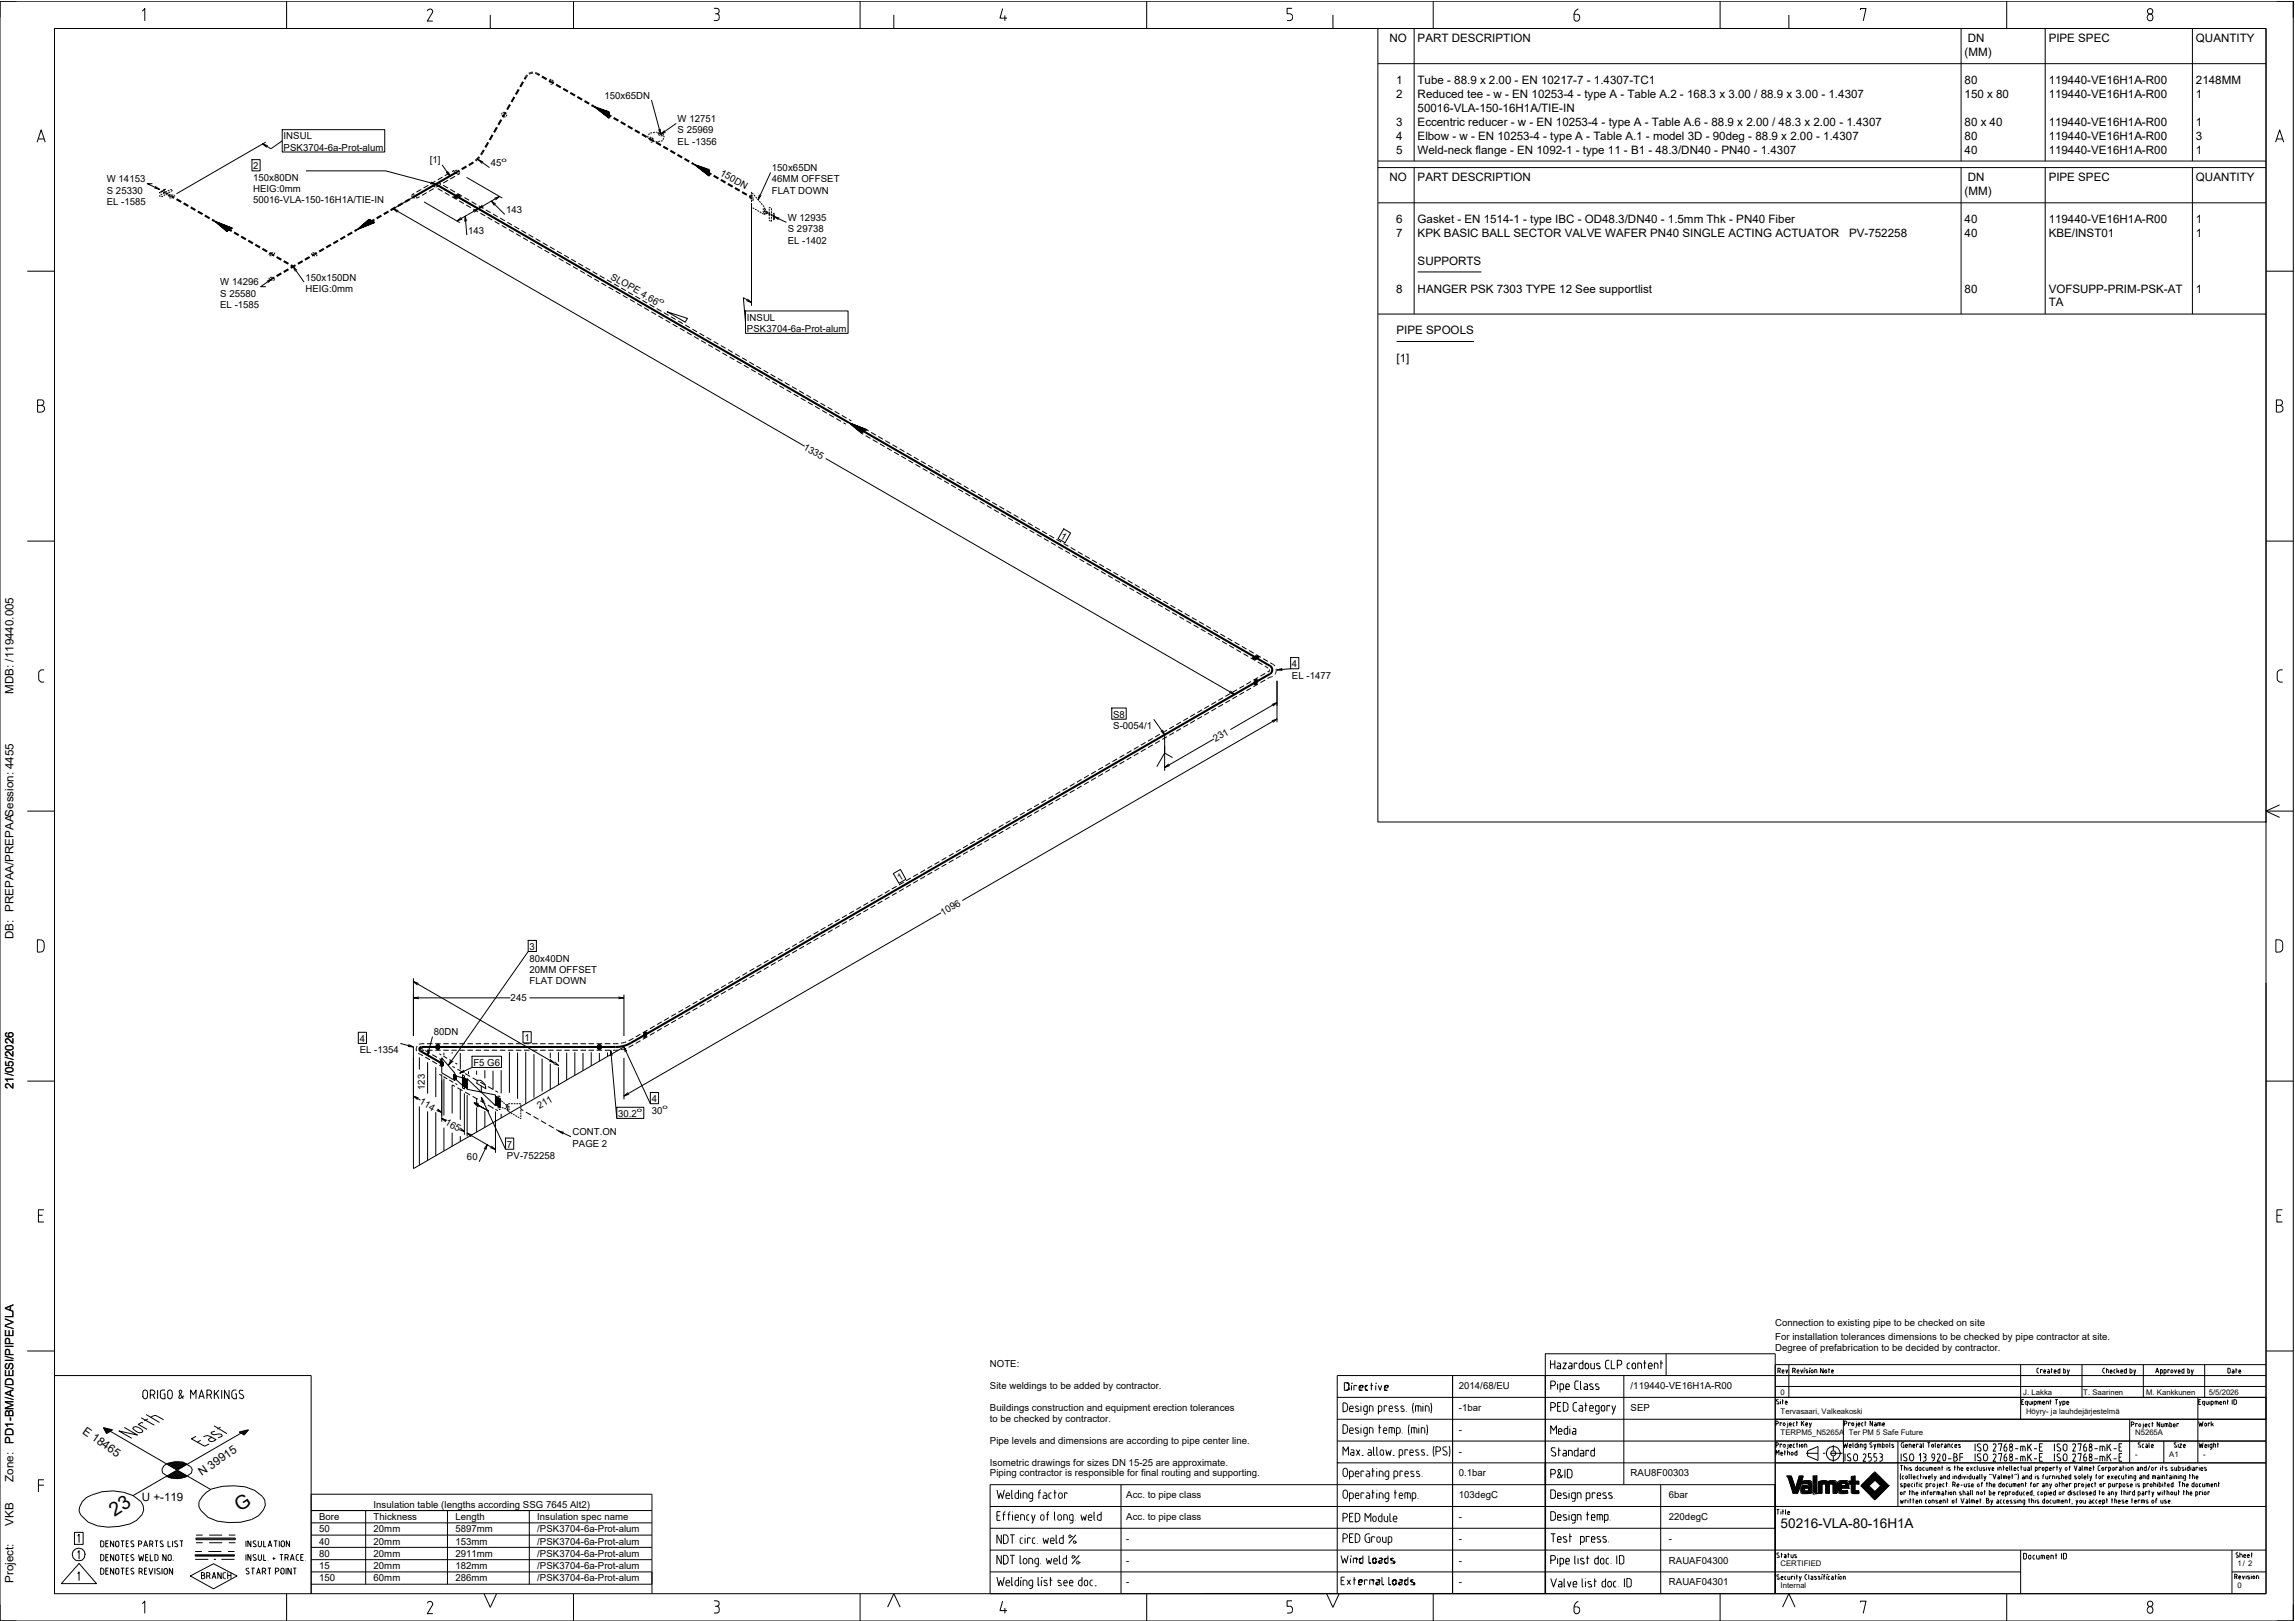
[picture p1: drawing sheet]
<svg xmlns="http://www.w3.org/2000/svg" width="841mm" height="594mm" viewBox="0 0 841 594" stroke-linecap="round" stroke-linejoin="round" font-family="sans-serif">
<defs><g id="words">
<g font-size="7.1">
<text x="42" y="556" transform="rotate(-33 42 556)">23</text>
<text x="87.9" y="554" transform="rotate(-33 87.9 554)">G</text>
</g>
<text font-size="4.9" x="652.5" y="560">50216-VLA-80-16H1A</text>
<g font-size="4.2">
<text x="509.2" y="15.5">NO</text>
<text x="519.5" y="15.5">PART DESCRIPTION</text>
<text x="721.1" y="15.5">DN</text>
<text x="750.7" y="15.5">PIPE SPEC</text>
<text x="804.7" y="15.5">QUANTITY</text>
<text x="719.9" y="20.5">(MM)</text>
<text x="511.6" y="30.8">1</text>
<text x="511.6" y="35.9">2</text>
<text x="519.5" y="30.8">Tube - 88.9 x 2.00 - EN 10217-7 - 1.4307-TC1</text>
<text x="519.5" y="35.9">Reduced tee - w - EN 10253-4 - type A - Table A.2 - 168.3 x 3.00 / 88.9 x 3.00 - 1.4307</text>
<text x="719.9" y="30.8">80</text>
<text x="719.9" y="35.9">150 x 80</text>
<text x="750.7" y="30.8">119440-VE16H1A-R00</text>
<text x="750.7" y="35.9">119440-VE16H1A-R00</text>
<text x="804.7" y="30.8">2148MM</text>
<text x="804.7" y="35.9">1</text>
<text x="519.5" y="40.9">50016-VLA-150-16H1A/TIE-IN</text>
<text x="511.6" y="46.1">3</text>
<text x="519.5" y="46.1">Eccentric reducer - w - EN 10253-4 - type A - Table A.6 - 88.9 x 2.00 / 48.3 x 2.00 - 1.4307</text>
<text x="719.9" y="46.1">80 x 40</text>
<text x="750.7" y="46.1">119440-VE16H1A-R00</text>
<text x="804.7" y="46.1">1</text>
<text x="511.6" y="51.2">4</text>
<text x="519.5" y="51.2">Elbow - w - EN 10253-4 - type A - Table A.1 - model 3D - 90deg - 88.9 x 2.00 - 1.4307</text>
<text x="719.9" y="51.2">80</text>
<text x="750.7" y="51.2">119440-VE16H1A-R00</text>
<text x="804.7" y="51.2">3</text>
<text x="511.6" y="56.3">5</text>
<text x="519.5" y="56.3">Weld-neck flange - EN 1092-1 - type 11 - B1 - 48.3/DN40 - PN40 - 1.4307</text>
<text x="719.9" y="56.3">40</text>
<text x="750.7" y="56.3">119440-VE16H1A-R00</text>
<text x="804.7" y="56.3">1</text>
<text x="509.2" y="66.5">NO</text>
<text x="519.5" y="66.5">PART DESCRIPTION</text>
<text x="719.9" y="71.5">(MM)</text>
<text x="721.1" y="66.5">DN</text>
<text x="750.7" y="66.5">PIPE SPEC</text>
<text x="804.7" y="66.5">QUANTITY</text>
<text x="511.6" y="81.8">6</text>
<text x="519.5" y="81.8">Gasket - EN 1514-1 - type IBC - OD48.3/DN40 - 1.5mm Thk - PN40 Fiber</text>
<text x="719.9" y="81.8">40</text>
<text x="750.7" y="81.8">119440-VE16H1A-R00</text>
<text x="804.7" y="81.8">1</text>
<text x="511.6" y="86.9">7</text>
<text x="519.5" y="86.9">KPK BASIC BALL SECTOR VALVE WAFER PN40 SINGLE ACTING ACTUATOR</text>
<text x="677.6" y="86.9">PV-752258</text>
<text x="719.9" y="86.9">40</text>
<text x="750.7" y="86.9">KBE/INST01</text>
<text x="804.7" y="86.9">1</text>
<text x="519.5" y="97.1">SUPPORTS</text>
<text x="511.6" y="107.3">8</text>
<text x="519.5" y="107.3">HANGER PSK 7303 TYPE 12 See supportlist</text>
<text x="719.9" y="107.3">80</text>
<text x="750.7" y="107.3">VOFSUPP-PRIM-PSK-AT</text>
<text x="804.7" y="107.3">1</text>
<text x="750.7" y="112.3">TA</text>
<text x="511.8" y="122.6">PIPE SPOOLS</text>
<text x="511.8" y="132.8">[1]</text>
<text x="5" y="254.2" transform="rotate(-90 5 254.2)">MDB: /119440.005</text>
<text x="5" y="344.2" transform="rotate(-90 5 344.2)">DB: PREPAA/PREPAASession: 4455</text>
<text x="5" y="399.1" transform="rotate(-90 5 399.1)">21/05/2026</text>
<text x="30" y="525" transform="rotate(35 30 525)">E 18465</text>
<text x="5" y="529" transform="rotate(-90 5 529)">PD1-BM/A/DESI/PIPE/VLA</text>
<text x="5" y="543" transform="rotate(-90 5 543)">Zone:</text>
<text x="74" y="541" transform="rotate(-35 74 541)">N 39915</text>
<text x="52" y="550">U +-119</text>
<text x="5" y="559" transform="rotate(-90 5 559)">VKB</text>
<text x="5" y="580" transform="rotate(-90 5 580)">Project:</text>
</g>
<g font-size="3.5">
<text x="221.5" y="36.1">150x65DN</text>
<text x="248.3" y="44.7">W 12751</text>
<text x="103.9" y="51.1">INSUL</text>
<text x="248.3" y="48.9">S 25969</text>
<text x="248.3" y="53">EL -1356</text>
<text x="103.9" y="55.3">PSK3704-6a-Prot-alum</text>
<text x="157.5" y="59.9">[1]</text>
<text x="92.8" y="62.1">2</text>
<text x="179.9" y="60.9">45</text>
<text x="263.7" y="64" transform="rotate(30 263.7 64)">150DN</text>
<text x="282.9" y="62.7">150x65DN</text>
<text x="39.1" y="66.8">W 14153</text>
<text x="39.1" y="70.9">S 25330</text>
<text x="92.8" y="66.2">150x80DN</text>
<text x="92.8" y="70.4">HEIG:0mm</text>
<text x="282.9" y="66.8">46MM OFFSET</text>
<text x="282.9" y="71">FLAT DOWN</text>
<text x="39.1" y="75.1">EL -1585</text>
<text x="92.8" y="74.6">50016-VLA-150-16H1A/TIE-IN</text>
<text x="185.5" y="78.1">143</text>
<text x="288.7" y="81">W 12935</text>
<text x="171.6" y="85.7">143</text>
<text x="288.7" y="85.1">S 29738</text>
<text x="288.7" y="89.3">EL -1402</text>
<text x="80.7" y="104.5">W 14296</text>
<text x="111.9" y="102.9">150x150DN</text>
<text x="111.9" y="107">HEIG:0mm</text>
<text x="223.5" y="102.1" transform="rotate(30 223.5 102.1)">SLOPE 4.66</text>
<text x="80.7" y="108.7">S 25580</text>
<text x="80.7" y="112.9">EL -1585</text>
<text x="273.7" y="117.5">INSUL</text>
<text x="273.7" y="121.7">PSK3704-6a-Prot-alum</text>
<text x="294.2" y="164.6" transform="rotate(30 294.2 164.6)">1335</text>
<text x="388.4" y="197.2" transform="rotate(30 388.4 197.2)">1</text>
<text x="473.4" y="244.5">4</text>
<text x="473.4" y="248.7">EL -1477</text>
<text x="407.9" y="263">S8</text>
<text x="407.9" y="267.2">S-0054/1</text>
<text x="445.5" y="271.9" transform="rotate(-30 445.5 271.9)">231</text>
<text x="329.6" y="323" transform="rotate(-30 329.6 323)">1</text>
<text x="345.5" y="335.6" transform="rotate(-30 345.5 335.6)">1096</text>
<text x="194.1" y="348.2">3</text>
<text x="194.1" y="352.3">80x40DN</text>
<text x="194.1" y="356.5">20MM OFFSET</text>
<text x="194.1" y="360.7">FLAT DOWN</text>
<text x="187.1" y="366.9">245</text>
<text x="131.8" y="381.8">4</text>
<text x="159" y="379.3">80DN</text>
<text x="192.2" y="381.6">1</text>
<text x="131.8" y="386">EL -1354</text>
<text x="173.5" y="390.6">F5 G6</text>
<text x="155.7" y="399.5" transform="rotate(-90 155.7 399.5)">123</text>
<text x="153.5" y="404.2" transform="rotate(30 153.5 404.2)">114</text>
<text x="197.7" y="406.4" transform="rotate(-30 197.7 406.4)">211</text>
<text x="238.8" y="403.9">4</text>
<text x="162.9" y="411.8" transform="rotate(30 162.9 411.8)">165</text>
<text x="226.5" y="409.3">30.2</text>
<text x="238.8" y="408.1">30</text>
<text x="209.7" y="416">CONT.ON</text>
<text x="171.1" y="425.2">60</text>
<text x="185.8" y="420.6">7</text>
<text x="185.8" y="424.8">PV-752258</text>
<text x="209.7" y="420.2">PAGE 2</text>
<text x="650.5" y="486.1">Connection to existing pipe to be checked on site</text>
<text x="650.5" y="491.1">For installation tolerances dimensions to be checked by pipe contractor at site.</text>
<text x="650.5" y="495.1">Degree of prefabrication to be decided by contractor.</text>
<text x="362.7" y="501">NOTE:</text>
<text x="362.7" y="509">Site weldings to be added by contractor.</text>
<text x="534.6" y="509">2014/68/EU</text>
<text x="597.6" y="509">/119440-VE16H1A-R00</text>
<text x="362.7" y="517">Buildings construction and equipment erection tolerances</text>
<text x="362.7" y="521">to be checked by contractor.</text>
<text x="534.6" y="517">-1bar</text>
<text x="597.6" y="517">SEP</text>
<text x="534.6" y="525">-</text>
<text x="362.7" y="529">Pipe levels and dimensions are according to pipe center line.</text>
<text x="534.6" y="533">-</text>
<text x="362.7" y="537">Isometric drawings for sizes DN 15-25 are approximate.</text>
<text x="362.7" y="541">Piping contractor is responsible for final routing and supporting.</text>
<text x="534.6" y="541">0.1bar</text>
<text x="597.6" y="541">RAU8F00303</text>
<text x="412.7" y="549">Acc. to pipe class</text>
<text x="534.6" y="549">103degC</text>
<text x="611.5" y="549">6bar</text>
<text x="116.9" y="557">Bore</text>
<text x="136.9" y="552.5">Insulation table (lengths according SSG 7645 Alt2)</text>
<text x="136.9" y="557">Thickness</text>
<text x="166.9" y="557">Length</text>
<text x="196.9" y="557">Insulation spec name</text>
<text x="412.7" y="557">Acc. to pipe class</text>
<text x="534.6" y="557">-</text>
<text x="611.5" y="557">220degC</text>
<text x="116.9" y="561.5">50</text>
<text x="136.9" y="561.5">20mm</text>
<text x="166.9" y="561.5">5897mm</text>
<text x="196.9" y="561.5">/PSK3704-6a-Prot-alum</text>
<text x="116.9" y="566">40</text>
<text x="136.9" y="566">20mm</text>
<text x="166.9" y="566">153mm</text>
<text x="196.9" y="566">/PSK3704-6a-Prot-alum</text>
<text x="412.7" y="565">-</text>
<text x="534.6" y="565">-</text>
<text x="611.5" y="565">-</text>
<text x="116.9" y="570.5">80</text>
<text x="116.9" y="575">15</text>
<text x="136.9" y="570.5">20mm</text>
<text x="136.9" y="575">20mm</text>
<text x="166.9" y="570.5">2911mm</text>
<text x="166.9" y="575">182mm</text>
<text x="196.9" y="570.5">/PSK3704-6a-Prot-alum</text>
<text x="196.9" y="575">/PSK3704-6a-Prot-alum</text>
<text x="412.7" y="573">-</text>
<text x="534.6" y="573">-</text>
<text x="611.5" y="573">RAUAF04300</text>
<text x="116.9" y="579.5">150</text>
<text x="136.9" y="579.5">60mm</text>
<text x="166.9" y="579.5">286mm</text>
<text x="196.9" y="579.5">/PSK3704-6a-Prot-alum</text>
<text x="412.7" y="581">-</text>
<text x="534.6" y="581">-</text>
<text x="611.5" y="581">RAUAF04301</text>
</g>
<g font-size="2.8">
<text x="652.5" y="511">0</text>
<text x="741.4" y="511">J. Lakka</text>
<text x="763.4" y="511">T. Saarinen</text>
<text x="786.4" y="511">M. Kankkunen</text>
<text x="809.4" y="511">5/5/2026</text>
<text x="652.5" y="518">Tervasaari, Valkeakoski</text>
<text x="742.4" y="518">Höyry- ja lauhdejärjestelmä</text>
<text x="652.5" y="526">TERPM5_N5265A</text>
<text x="677.5" y="526">Ter PM 5 Safe Future</text>
<text x="782.4" y="526">N5265A</text>
<text x="782.4" y="534">-</text>
<text x="794.9" y="534">A1</text>
<text x="807.4" y="534">-</text>
<text x="652.5" y="574">CERTIFIED</text>
<text x="819.9" y="574">1/ 2</text>
<text x="652.5" y="582">Internal</text>
<text x="819.9" y="582">0</text>
</g>
<g font-size="2.3">
<text x="183.8" y="59.2">o</text>
<text x="241.4" y="110.4" transform="rotate(30 241.4 110.4)">o</text>
<text x="233.4" y="407.6">o</text>
<text x="242.7" y="406.4">o</text>
</g>
</g></defs>
<g fill="none" stroke="#000" stroke-width=".37">
<path d="M0 .4h840.4v593.6h-840.4zM6 .4h-6v6.1M20 10.4h810.4v573.6h-810.4zM52.2 4.1l.9-1v4.5M105 .4v10M157.6 3.4h-.5l-.5 .6M157.6 3.2a.95 .95 0 0 1 .8 1.5l-1.8 3h2M179.7 5.4v5M210.2 .4v10M261.6 3.1h1a1.03 1.03 0 0 1 .9 1.2 1.03 1.03 0 0 1-1.4 .7M262.6 5a.89 .89 0 0 1 .9 1M263.5 6.5a.89 .89 0 0 1-.9 1h-1"/>
<path d="M263.6 6v.5M315.2 .4v10M327.5 5.4v5M367.4 3.1l-1 3.5h2.6M368.2 5.6v2M420.2 .4v10M473.4 3.1h-1.7v1.9h1a1.28 1.28 0 0 1 1 1.3 1.28 1.28 0 0 1-1 1.2h-1M488.5 5.4v5M504.9 10.4h325.5v290.8h-325.5zM504.9 10.4h325.5M518.2 10.4v48.6M525.2 .4v10"/>
<path d="M577.8 5.3h-1v1.4a.99 .99 0 0 0 1 1 .99 .99 0 0 0 1-1M577.9 5.3a1.02 1.02 0 0 1 1 1.4M578.4 3.2a2.37 2.37 0 0 0-1.6 2.1M630.3 .4v10M655.5 5.4v5M681.8 3.7v-.6h2l-1 4.5M718.6 10.4v48.6M735.4 .4v10M749.5 10.4v48.6M786.8 6.2v.4M786.9 6.2a1.1 1.1 0 0 1 1.6-.9 1.1 1.1 0 0 1 .3 1.7 .99 .99 0 0 1-1.1 .6 .99 .99 0 0 1-.8-1M803.4 10.4v48.6"/>
<path d="M834.4 .4h6v6.1M201.5 29.8l.1 .7M201.8 30.7l.3 .3 .3-.1M201.9 29.1h-.4v.4M202.1 29.2l.4 .5M202.5 29.7h.1M202.5 30.1v.6M217.6 39l5.5 3.3-1.8-1.1 1.8 .8v.4l-2.4-1.6 2.4 1.1v.7l-2.8-2 2.8 1.1v1.1l-3.3-2.6 3.3 1.4v1.3l-3.9-2.9 3.9 1.4v1.7l-4.4-3.5 4.4 1.6v2l-5-3.9 5 1.8v2.2l-5.5-4.3 5.5 1.9v1.3M238.7 36.6l3.4 12.6 5.7-4M504.9 23.3h325.5M13.6 52.1l1.5-4.5 1.5 4.5M14.1 50.9h2.1"/>
<path d="M92.3 58.5h3v4.1h-3zM97.3 52.1l-32.6 18.9M98.1 53.4l-1.9-.7 1.5 1.3M103.4 47.5h37.6v8.2h-37.6zM103.4 51.6l-4.1 2.9-3.1-1.8M175.3 58.5l4.1 2.9M177.1 59.4l-1.8-.9 1.4 1.4M183.9 42.2l.5 .4M184 41.4l-.1 .5M184.3 41.3h.5M184.7 42.7l.5 .1M185.1 41.5l.5 .3"/>
<path d="M185.7 42.1l-.2 .5M237.5 50.6l.6 .3M237.5 49.8l-.3 .6M238 48.9l-.3 .6M238.2 51l.1 .7M238.4 51.1l.6 .3M238.5 51.9l.5 .2M238.6 50.2l-.4 .1v.3M238.8 50.3l.4 .6M239 48.7l-.7 .1M239.2 50.9h.1M239.2 51.2v.7"/>
<path d="M239.3 51.6l.6 .3M240 48.5l-.7 .1M240.3 48.5l.7 .1M240.9 51.9l-.7 .1M241.2 49.3l.6 .3M241.2 48.7l-.1 .3M241.2 48.8l.6 .3M241.6 48.7h-.4M241.9 51.7l-.7 .1M241.9 47.2l.2 2-.8-1.8M241.9 48.6l.7 .3M242.1 49.3l.6 .3"/>
<path d="M242.9 51.5l-.7 .2M242.9 49.7l-.8 .1M242.9 49l.3 .2-.1 .3M243 49.8l.4 .2-.1 .2M243.2 50.6l-.2 .6M243.5 47.8l-1.4 1.4 1.8-.8M504.9 59h325.5M833.9 52.1l1.5-4.5 1.5 4.5M834.4 50.9h2.1M55.9 67.3h-1.9l4.5 2.1M56.9 68.3l1.6 1.1-1.9-.5M58.4 70.6l.1 .1"/>
<path d="M58.5 71.7l-.1 .1 .4 .2M58.5 70.5l-.1 .1M58.7 70.4l-.3 .2M58.8 70.5l-.3 .2M59.1 70.1l.3 .2M59.4 71.2l-.6 .3M59.4 70.1l-.6 .3M59.4 70l.3 .2M59.5 69.9l-.6 .3M59.5 70.1l-.5 .3M59.6 70l-.6 .4M59.7 69.8l.3 .2"/>
<path d="M59.7 71.9l-.6 .3M59.7 70.4l.6 .4M60 70.3l.6 .3M60.2 70.1l.6 .4M60.3 69.7l-.5 .3M60.3 70.7l-.6 .3M60.3 69.6l-.6 .3M60.4 69.4l-.6 .3M60.4 69.4l-.5 .4M60.6 69.3l.1 .1M60.6 71.3l-.6 .4M60.6 70.9l.6 .4"/>
<path d="M60.7 69.4v.1M60.7 69.4l-.2 .1M60.9 70.8l.6 .4M61.1 70.6l.6 .4M61.2 70.2l-.6 .3M61.5 70.8l-.6 .4M61.5 71.4l.6 .4M61.8 71.3l.6 .4M62 71.2l.6 .3M62.1 72.5l.7 .1M62.1 69.7l-.6 .3M62.3 71.7l-.4 .5"/>
<path d="M62.4 70.3l-.6 .3M62.4 71.9l.2 .2M62.4 69.5l.6 .1M62.7 71.8l.2 .2M62.9 71.7l.3 .2M63.2 69.8l-.6 .3M63.3 71.4l-.7 .2M63.7 71.5l.4 .5M63.7 72.2l-.6 .3M112.1 62.6h29.2l18.4 4.9M144.1 76.5l150.8 87M146 77.2l-1.9-.7 1.5 1.3"/>
<path d="M150.9 71.7l-.1 .3 .3 .2M151.4 72.3l.7 .3M151.7 70.9l-.8 .5M151.9 71.4l-.7 .1M152.2 71.6l.6 .3M152.9 72.2l-.1 .3h-.4M153.8 72.1l-.9 .5M154.4 69.4l-1.8 1M155.4 74l13.1 7.6M156.4 70.6l-1.8 1M157 67.9l-1.8 1M157.9 66.7l1.8 .8-2-.2"/>
<path d="M158 68.5l-14.9 8.6M158.7 68.1l.8 .5M158.9 69.1l-1.7 1M159.5 66.4l-1.7 1M160.4 69.1l1.8 1M160.7 66.9l.9 .5M161.4 68.5l14.9 8.6M161.6 67.6l-1.8 1M162 60.4l2.9 4.1M162.2 64.9l-1.8 1M162.4 67.9l1.7 1M163 70.6l1.7 1"/>
<path d="M164 62.7l.9 1.8-1.4-1.4M164.1 66.1l-1.7 1M164.7 63.4l-1.7 1M165 69.4l1.7 1M165.6 72.1l1.7 1M166.4 72l1.1-.6 .9 .1 .2 .5-1.1 .6-.9-.1zM166.5 62.4l-.9 .5M166.5 62.7l-.1 .3 .3 .2M166.7 64.6l-1.7 1M167 63.3l.6 .3M167.5 62.4l-.8 .1M167.6 70.9l1.7 1"/>
<path d="M167.8 62.6l.6 .3M168.2 73.6l1.8 1M168.5 63.6l-.9 .5M168.5 63.2l-.1 .3h-.4M169 79.7l-1.5 1.3 1.9-.7M170.2 72.4l1.7 1M170.5 79.2l.6 7M170.8 75.1l1.8 1M171 65l13.1 7.6M172.8 73.9l1.7 1M173.4 77.2l1.9-.7-1.5 1.3M173.4 76.6l1.8 1"/>
<path d="M175.4 75.4l1.8 1M176 78.1l1.8 1M176.8 75.2l-1.5 1.3 1.9-.7M178 76.9l1.8 1M178.7 79.6l1.7 1M180.1 73.7l4.9 4.9M180.6 78.4l1.8 1M181.2 72.7l1.9-.7-1.5 1.3M181.7 74.8l-1.6-1.1 1.1 1.6M183.1 72l-15.6 9M183.3 79.9l1.7 1M254.3 60.2l5.5 3.3-1.8-1.1 1.8 .8v.4l-2.4-1.6 2.4 1.1v.7l-2.8-2 2.8 1.1v1.1l-3.4-2.6 3.4 1.4v1.3l-3.9-2.9 3.9 1.4v1.7l-4.4-3.5 4.4 1.6v2l-5-3.9 5 1.8v2.2l-5.5-4.3 5.5 1.9v1.3"/>
<path d="M274.9 72.4l.2 .6M275.1 71.5l-.2 .5M275.3 73.3l.1 .1M275.4 72.4v.6M275.4 73.3v.7M275.4 74.4v37.7M275.4 75.9h.1M275.4 70.4v.6M275.7 70.7l.4 .5M275.8 72l-.4-.7v.7M275.8 76.1l.6 .4M275.9 73.3h.1"/>
<path d="M275.9 73.3l-.5 .1M275.9 72.3v.7M276.3 71.5l.4 .5M276.7 76.6l.6 .4M277 72.2l.4 .5M277.6 77.1l.5 .4M277.6 73l.5 .5M278.3 73.7l.4 .5M278.3 71.3l-.5 1.9 1.1-1.6M278.4 77.6l.6 .4M278.9 74.5l.5 .5M279.3 78.2l.6 .3"/>
<path d="M279.6 75.3l.4 .5M279.7 77.3l.2 .7M279.9 76.5l-.2 .5M280.1 78.3h.6M280.2 77.4l.3 .2M280.2 77.6l.3 .2M280.2 76.4l.4 .6M280.2 76.1v.6M280.2 78.1l-.1 .6M280.5 77.3l-.3-.2v.6M280.7 78.3h.1M280.7 77.3v.7"/>
<path d="M280.8 77.7l.6 .4M280.8 77.9l.6 .4M280.8 77.4l.6 .4M281.6 78.2l.6 .4M281.6 78.4l.6 .3M281.6 77.9l.6 .4M281.9 76.1l.5 .1M281.9 76.5v.7M281.9 77.5v.7M281.9 78.6v.6M281.9 79.6v.7M282.4 63.2l-4.6 10"/>
<path d="M282.5 78.7l.6 .3M282.5 78.9l.6 .4M282.5 78.4l.6 .3M282.7 76.4h.1M282.7 76.4v.7M282.7 77.4v.7M282.7 78.5v.6M282.7 79.5v.7M283.4 79.2l4.8 2.3M283.4 79.4l.3 .2M283.5 78.1v.4M283.5 78.1l.1 1"/>
<path d="M283.5 78.8l.1 .7M283.6 79.4l-.1 .7M283.6 79.8l.1 .6M283.7 79.1l-.2-.2v.8M283.7 78.8v.7M285.6 79.9l-1.9-.5 1.6 1.1M504.9 61.4h325.5M504.9 74.3h325.5M518.2 61.4v53.7M718.6 61.4v53.7M749.5 61.4v53.7M803.4 61.4v53.7"/>
<path d="M10 99.4h10M78.5 81l5.4 3.2-1.7-1 1.9 .9-.3 .2-2.2-1.5 2.7 1.2-.6 .4-2.5-1.8 3.2 1.4-.8 .5-3-2.3 4 1.7-1.2 .7-3.2-2.6 4.5 1.8-1.5 .8-3.6-3 5.2 2.1-1.7 1-4.1-3.4 6 2.3-2 1.2-4.5-3.8 6.6 2.6-1.1 .6M98.7 93.7l.8 .1M99 92.9l-.4 .4M100 92.6l-.7 .1M100.3 92.7l.4 .5M100.4 93.3l-.6 .4M107.4 97.7l4 5.7M108.8 99.1l-1.4-1.4 .8 1.8M114.2 92.9l-.1 .3 .3 .1M114.8 93.5l.6 .3M115.2 92.6l-.7 .1"/>
<path d="M115.5 92.7l.7 .4M116.2 93.3l-.4 .4M136.3 81l-1.1-.6-4.4 3.8 6.5-2.6-2-1.2-4 3.5 5.9-2.4-1.7-1-3.6 3.1 5.2-2.2-1.5-.8-3.2 2.6 4.5-1.8-1.2-.7-2.8 2.3 3.9-1.7-.9-.5-2.4 1.8 3.1-1.4-.6-.4-2.1 1.6 2.6-1.3-.3-.2-1.7 1.1 1.9-1-5.6 3.2M171 81.1l-.5-1.9-.2 2M181.3 81.1l1.7 1M183.9 82.6l1.7 1M185.9 81.4l1.7 1M186.5 84.1l1.7 1M188.5 82.9l1.7 1M189.1 85.7l1.7 1M191.1 84.4l1.7 1.1M191.7 87.1l1.7 1.1"/>
<path d="M193.7 86l1.7 1M194.3 88.7l1.7 .9M196.3 87.4l1.7 1.1M196.9 90.2l1.8 1M198.9 89l1.7 1M199.5 91.7l1.8 1M201.5 90.5l1.8 1M202.1 93.2l1.8 1M204.1 92l1.8 1M204.7 94.7l1.8 1M206.7 93.5l1.8 1M207.4 96.2l1.7 1"/>
<path d="M209.3 95l1.8 1M210 97.7l1.7 1M211.9 96.5l1.8 1M212.6 99.2l1.7 1M214.6 98l1.7 1M217.2 99.5l1.7 1M281.9 80.6l.5 .4M282.7 81.2h.1M282.7 80.5v.7M283.5 80.1l.2 .5M519.5 99.7h23.3M830.4 99.4h10"/>
<path d="M97.8 103.1l1.8-.9-1.4 1.4M98.7 101.9l-.2 .3 .4 .1M99.2 102.5l.6 .2M99.6 102.2l-4.1 2.9h1.9M99.6 101.6l-.7 .1M99.9 101.7l.7 .4M100.6 102.3l-.1 .4h-.3M215.2 100.7l1.7 1M217.8 102.2l1.7 1M219.8 101l1.7 1M220.4 103.7l1.7 1M222.4 102.5l1.7 1"/>
<path d="M223 105.2l1.8 1M225 104l1.7 1M225.6 106.7l1.8 1M227.6 105.5l1.7 1M228.2 108.2l1.8 1M230.2 107l1.8 1M230.8 109.7l1.8 1M232.8 108.5l1.8 1M233.4 111.3l1.8 1M235.4 110.1l1.8 1M236.1 112.8l1.7 1M238 111.6l1.8 1"/>
<path d="M238.7 114.3l1.7 1M240.7 113.1l1.7 1M241.3 115.8l1.7 1M243.3 114.6l1.7 1M243.9 117.3l1.7 1M244.5 114.3l7.4 2.4-.8 1.4zM245.9 116.1l1.7 1M246.5 118.8l1.7 1M248.5 117.6l1.7 1M251.1 119.1l1.7 1M273.2 113.9h37.6v8.3h-37.6zM273.9 109.6l1.5 1.3-1.9-.7"/>
<path d="M275.4 110.9l-3-1.8 .8 9M504.9 115.1h325.5M249.1 120.3l1.7 1M251.7 121.8l1.8 1M253.7 120.6l1.7 1M254.3 123.3l1.8 1M256.3 122.1l1.7 1M256.9 124.8l1.8 1M258.9 123.6l1.8 1M259.5 126.3l1.8 1M261.5 125.1l1.8 1M262.1 127.8l1.8 1"/>
<path d="M264.1 126.6l1.8 1M264.7 129.3l1.8 1M266.7 128.1l1.8 1M267.4 130.8l1.7 1M269.4 129.6l1.7 1M270 132.3l1.7 1M272 131.1l1.7 1M272.6 133.8l1.7 1M274.6 132.6l1.7 1.1M275.2 135.3l1.7 1M277.2 134.1l1.7 1M277.8 136.9l1.7 1"/>
<path d="M279.8 135.7l1.7 1M280.4 138.4l1.7 1M282.4 137.2l1.7 1M283 139.9l1.7 1M285 138.7l1.7 1M511.8 125.1h28.3M13.8 146.5h1.3a1.01 1.01 0 0 1 1 1 1.01 1.01 0 0 1-1 1 1.24 1.24 0 0 1 1.2 1.3 1.24 1.24 0 0 1-1.2 1.2h-1.3zM13.8 148.5h1.3M285.6 141.4l1.7 1M287.6 140.2l1.8 1M288.2 142.9l1.8 1M290.2 141.7l1.8 1"/>
<path d="M290.8 144.4l1.8 1M292.8 143.2l1.8 1M293.4 145.9l1.8 1M295.4 144.7l1.8 1M296.1 147.4l1.7 1M298.1 146.2l1.7 1M298.7 148.9l1.7 1M300.7 147.7l1.7 1M301.3 150.4l1.7 1M303.3 149.2l1.7 1M303.9 151.9l1.7 1M305.9 150.7l1.7 1"/>
<path d="M306.5 153.4l1.7 1M308.5 152.2l1.7 1M309.1 154.9l.9 .5M311 154.8l6.7 2.6-2.1 1.2-4.6-3.8 6.5 2.6-1.9 1.1-4.1-3.4 5.9 2.4-1.6 .9-3.8-3 5.2 2.2-1.3 .8-3.4-2.7 4.6 2-1 .6-3-2.3 3.9 1.8-.8 .4-2.6-1.9 3.2 1.5-.5 .3-2.2-1.5 2.6 1.3-.2 .1-1.8-1.1 1.8 1.1M311.1 153.7l.9 .5M315.5 158.6l.8 .5M317.2 159.6l1.8 1M317.5 157.4l.8 .5M319.2 158.4l1.7 1M321.8 159.9l1.8 1M834.2 146.5h1.2a1.01 1.01 0 0 1 1 1 1.01 1.01 0 0 1-1 1 1.24 1.24 0 0 1 1.2 1.3 1.24 1.24 0 0 1-1.2 1.2h-1.2zM834.2 148.5h1.2"/>
<path d="M302.6 168l149.8 86.5M319.8 161.1l1.8 1M322.4 162.7l1.8 1M324.4 161.5l1.8 1M325 164.1l1.8 1.1M327.1 163l1.7 1M327.7 165.7l1.7 1M329.7 164.5l1.7 1M330.3 167.2l1.7 1M332.3 166l1.7 1M332.9 168.7l1.7 1M334.9 167.5l1.7 1"/>
<path d="M335.5 170.2l1.7 1M337.5 169l1.7 1M338.1 171.7l1.8 1M340.1 170.5l1.7 1M340.7 173.2l1.8 1M342.7 172l1.8 1M343.3 174.7l1.8 1M345.3 173.5l1.8 1M345.9 176.2l1.8 1M347.9 175l1.8 1M348.6 177.7l1.7 1M350.6 176.5l1.7 1"/>
<path d="M351.2 179.2l1.7 1M353.2 178l1.7 1M355.8 179.5l1.7 1M10 198.3h10M353.8 180.7l1.7 1.1M356.4 182.3l1.7 1M358.4 181.1l1.7 1M359 183.7l1.8 1.1M361 182.5l1.7 1.1M361.6 185.3l1.8 1M363.6 184.1l1.8 1M364.2 186.8l1.8 1"/>
<path d="M366.2 185.6l1.8 1M366.8 188.3l1.8 1M368.9 187.1l1.7 1M369.5 189.8l1.7 1M371.4 188.6l1.8 1M372.1 191.3l1.7 1M374.1 190.1l1.7 1M374.7 192.8l1.7 1M376.7 191.6l1.7 1M377.3 194.3l1.8 1M379.3 193.1l1.7 1M379.9 195.8l1.8 1"/>
<path d="M381.9 194.6l1.7 1M382.5 197.3l1.8 1M384.5 196.1l1.8 1M385.1 198.8l1.8 1M387.1 197.6l1.8 1M389.8 199.2l1.7 1M389.8 193.8l2.5 1.5-2 3.6-2.6-1.5zM830.4 198.3h10M387.7 200.4l1.8 1M390.4 201.8l1.7 1.1M392.4 200.7l1.7 1M393 203.4l1.7 1"/>
<path d="M395 202.2l1.7 1M395.6 204.9l1.7 1M397.6 203.7l1.7 1M398.2 206.4l1.8 1M400.2 205.2l1.7 1M400.8 207.9l1.8 1M402.8 206.7l1.7 1M403.4 209.4l1.8 1M405.4 208.2l1.8 1M406 210.9l1.8 1M408 209.7l1.8 1M408.7 212.4l1.7 1"/>
<path d="M410.6 211.2l1.8 1M411.3 213.9l1.7 1M413.3 212.7l1.7 1M413.9 215.4l1.7 1M415.9 214.2l1.7 1M416.5 216.9l1.7 1M418.5 215.7l1.7 1M419.1 218.5l1.7 1M421.1 217.2l1.7 1.1M421.7 219.9l1.8 1.1M423.7 218.8l1.7 1M424.3 221.5l1.8 .9"/>
<path d="M426.3 220.2l1.8 1.1M426.9 223l1.8 1M428.9 221.8l1.8 1M429.6 224.5l1.7 1M431.6 223.3l1.7 1M432.2 226l1.7 1M434.1 224.8l1.8 1M434.8 227.5l1.7 1M436.8 226.3l1.7 1M437.4 229l1.7 1M439.4 227.8l1.7 1M440 230.5l1.8 1"/>
<path d="M442 229.3l1.7 1M442.6 232l1.7 1M444.6 230.8l1.7 1M445.2 233.5l1.8 1M447.2 232.3l1.8 1M447.8 235l1.8 1M449.8 233.8l1.8 1M450.5 236.5l1.7 1M452.4 235.3l1.8 1M453.1 238.1l1.7 1M455.1 236.9l1.7 1M455.7 239.5l1.7 1.1"/>
<path d="M457.7 238.3l1.7 1.1M460.3 239.9l1.7 1M16.2 245.5l-1.3 .1-.7 1 .1 2.6 .6 .6 1.3 .2M407.4 259.4h5.3v4.1h-5.3zM443 258.7l-1.7 .9M445.6 257.2l-1.7 1M445.6 259.6l-1.7 1M448.2 255.7l-1.7 1M448.2 258.1l-1.7 1M450.8 254.2l-1.8 1M450.8 256.6l-1.8 1M450.9 253.2l1.5 1.3-1.9-.7"/>
<path d="M453.3 252.7l-1.7 1M453.3 255.1l-1.7 1M455.9 251.2l-1.7 1M455.9 253.6l-1.7 1M458.3 241.1l1.7 1M458.4 249.7l-1.7 1M458.4 252.2l-1.7 .9M459.1 241l1.1-.6 .9 .1 .2 .5-1.1 .6-.9-.1zM460.2 248.9l.4 .2v1.2l-.4 .7-.5-.1v-1.2zM460.9 242.6l1.7 1M461 248.3l-1.7 .9M461 250.7l-1.7 .9"/>
<path d="M462.9 241.4l1.7 1M463.5 244.1l.8 .5M463.6 246.7l-1.7 1.1M463.6 249.2l-1.7 .9M464.3 244.6l.5 .3M464.5 247.5l-13.1 7.6M465.1 245.3l.2 .5-.8 .5M465.5 242.9l1.7 1.2M466.1 258.2l1.9-.7-1.5 1.3M466.4 247.8l-1.9 .9M467.6 245.1v1.1l-.4 .9M468 249.5v15.2"/>
<path d="M468 257.5l-17.1 9.9M469.9 245l-1.9 .5 1.9 .2M473 241h2.9v4.1h-2.9zM473 245.1l-5 .4M836.5 245.5a1.46 1.46 0 0 0-2 1.1l.1 2.6a1.57 1.57 0 0 0 1.9 .8M406.8 279.6l-1.7 1M409.4 278.1l-1.8 1M412 276.6l-1.7 1M412 279l-1.7 1M414.6 275.1l-1.7 1M414.6 277.5l-1.7 1M417.2 273.6l-1.7 1"/>
<path d="M417.2 276l-1.7 1M419.8 272.1l-1.7 1M419.8 274.5l-1.7 1M422.4 270.6l-1.7 1M422.4 273l-1.7 1M422.8 263.5l4 5.8v6.6l-2.9 5M425 269l-1.7 1M425 271.5l-1.7 1M426 267.4l.8 1.9-1.4-1.5M426.8 273.2v9.2M426.8 275.9l2.9 1.7M427.6 267.6l-1.7 .9"/>
<path d="M427.6 270l-1.7 .9M428.3 279.9l-1.5 1.3 1.9-.7M430.2 266.1l-1.7 1M430.2 268.5l-1.7 .9M432.8 264.6l-1.8 1M432.8 267l-1.8 1M435.3 263.1l-1.7 1M435.3 265.5l-1.7 1M437.9 261.6l-1.7 1M437.9 264l-1.7 1M440.5 260.1l-1.7 1M440.5 262.5l-1.7 1"/>
<path d="M443 261l-1.7 1.1M444.8 270.8l-18 10.4M466.1 264.1l1.9-.7-1.5 1.3M468 263.4l-115.4 66.6M10 297.2h10M372.9 299.2l-1.8 1M375.5 297.7l-1.7 1M378.1 296.2l-1.7 .9M378.1 298.6l-1.7 1M380.7 294.6l-1.7 1M380.7 297l-1.7 1.1M383.3 293.1l-1.7 1.1"/>
<path d="M383.3 295.5l-1.7 1M385.9 291.7l-1.7 .9M385.9 294l-1.7 1M388.5 290.1l-1.7 1M388.5 292.5l-1.7 1M391.1 288.6l-1.7 1M391.1 291l-1.7 1M393.8 287.1l-1.8 1M393.8 289.5l-1.8 1M396.4 285.6l-1.8 1M396.4 288l-1.8 1M399 284.1l-1.8 1"/>
<path d="M399 286.5l-1.8 1M401.6 282.6l-1.8 1M401.6 285l-1.8 1M404.2 281.1l-1.7 1M404.2 283.5l-1.7 1M406.8 282l-1.7 1M409.4 280.5l-1.8 1M830.4 297.2h10M830.4 297.2l5 2.3M835.4 294.9l-5 2.3M339 318.7l-1.8 1.1M341.6 317.2l-1.7 1"/>
<path d="M341.6 319.6l-1.7 1M344.2 315.7l-1.7 1M344.2 318.1l-1.7 1M346.8 314.2l-1.7 1M346.8 316.6l-1.7 1M349.4 312.7l-1.7 1M349.4 315.1l-1.7 1M352 311.2l-1.7 1M352 313.6l-1.7 1M354.6 309.7l-1.7 1M354.6 312.1l-1.7 1M357.3 308.2l-1.8 1"/>
<path d="M357.3 310.6l-1.8 1M359.9 306.7l-1.8 1M359.9 309.1l-1.8 1M362.5 305.2l-1.8 1M362.5 307.6l-1.8 1M365.1 303.7l-1.8 1M365.1 306.1l-1.8 1M367.7 302.2l-1.7 1M367.7 304.6l-1.7 1M370.3 300.7l-1.7 1M370.3 303.1l-1.7 1M372.9 301.6l-1.8 1"/>
<path d="M375.5 300l-1.7 1.1M302.5 339.8l-1.8 1M305.1 338.3l-1.7 1M307.7 336.8l-1.7 1M307.7 339.2l-1.7 1M310.3 335.3l-1.7 1M310.3 337.7l-1.7 1M312.9 333.8l-1.7 1M312.9 336.2l-1.7 1M315.5 332.3l-1.7 1M315.5 334.7l-1.7 1M318.1 330.8l-1.7 1"/>
<path d="M318.1 333.2l-1.7 1M320.8 329.3l-1.8 1M320.8 331.7l-1.8 1M323.4 327.8l-1.8 1M323.4 330.2l-1.8 1M326 326.3l-1.8 1M326 328.7l-1.8 1M327.4 320.1l2.6-1.5 1.9 3.6-2.5 1.5zM328.6 324.8l-1.8 1M328.6 327.2l-1.8 1M331.2 323.3l-1.8 1M331.2 325.7l-1.8 1"/>
<path d="M333.8 321.7l-1.8 1M333.8 324.1l-1.8 1.1M336.4 320.2l-1.8 1M336.4 322.6l-1.8 1M339 321.1l-1.8 1M344.8 334.5l-116.2 67.1M13.7 344.4h1.1a1.4 1.4 0 0 1 1.4 1.3v1.8a1.39 1.39 0 0 1-1.4 1.4h-1.1zM151.5 358.5v21.2M151.5 359.7l51.6 29.7M193.5 344.6h3.1v4.1h-3.1zM193.5 348.7l-29.2 41.7M268.6 359.4l-1.7 1"/>
<path d="M271.2 357.9l-1.7 1M273.8 356.4l-1.7 1M273.8 358.8l-1.7 1M276.4 354.9l-1.7 1M276.4 357.3l-1.7 1M279 353.4l-1.7 1M279 355.8l-1.7 1M281.6 351.9l-1.7 1M281.6 354.3l-1.7 1M284.2 350.4l-1.7 1M284.2 352.8l-1.7 1M286.8 348.9l-1.7 .9"/>
<path d="M286.8 351.3l-1.7 1M289.4 347.3l-1.7 1M289.4 349.7l-1.7 1.1M292 345.8l-1.7 1.1M292 348.2l-1.7 1M294.7 344.3l-1.8 1M294.7 346.7l-1.8 1M297.3 342.8l-1.8 1M297.3 345.2l-1.8 1M299.9 341.3l-1.8 1M299.9 343.7l-1.8 1M302.5 342.2l-1.8 1"/>
<path d="M305.1 340.7l-1.7 1M834 344.4a1.91 1.91 0 0 1 2.4 .8 3.2 3.2 0 0 1-.7 3.6l-1.7 .1zM131.3 378.3h3v4h-3zM151.5 365.7h35.6M153.4 360.4l-1.9-.7 1.5 1.3M153.5 365.4l-2 .3 2 .3M158.5 379.8l-1.8 6.8M191.6 378.1h3.1v4.1h-3.1zM194.1 365.7h34.5M226.6 365.4l2 .3-2 .3M228.6 364.5v15.2M234.7 379l-1.7 1"/>
<path d="M236.4 378.2l.5 .1v1.2l-.5 .7-.5-.1v-1.2zM237.3 377.5l-1.7 1M237.3 379.8l-1.7 1.1M239.9 376l-1.7 1M239.9 378.4l-1.7 1M242.5 374.4l-1.7 1M242.5 376.8l-1.7 1.1M245.1 372.9l-1.7 1.1M245.1 375.3l-1.7 1M247.7 371.5l-1.7 .9M247.7 373.8l-1.7 1M250.3 369.9l-1.7 1"/>
<path d="M250.3 372.3l-1.7 1M252.9 368.4l-1.7 1M252.9 370.8l-1.7 1M255.5 366.9l-1.7 1M255.5 369.3l-1.7 1M258.2 365.4l-1.8 1M258.2 367.8l-1.8 1M260.8 363.9l-1.8 1M260.8 366.3l-1.8 1M263.4 362.4l-1.8 1M263.4 364.8l-1.8 1M266 360.9l-1.8 1"/>
<path d="M266 363.3l-1.8 1M268.6 361.8l-1.7 1M271.2 360.3l-1.7 1M830.4 360.2v139.9M10 396.2h10M146.7 382.3l4.8 1.4v44.5l77.1-44.5 9.7 20.7M149.7 382.8l1.8 .9-2-.2M152.6 385.1l.1 .1M152.9 383.3l-.4 1.1 .1 .7M153.2 385.9l1.8 1M153.7 387.5v4.4M154 384.1v.5"/>
<path d="M154 384.6h.1M154 384.1l1 .4M154 384.1h.1M154 384.6l.4 .3h1.1M155.5 382.5l-1.9 .2M155.8 385l1.8 1M155.8 387.4l1.8 1M156.5 382.5h2M156.5 384.9h2M156.7 389.3v11.5M156.9 384.7l-.2 1.9 .8-1.7M158.4 386.5l1.7 1"/>
<path d="M158.4 388.8l1.7 1.1M159.5 382.5h2M159.5 384.9h2M159.7 391v11.1M159.9 383.1l.6-.5 .6 .5v1.2l-.6 .4-.6-.4zM161 386.2l.7 .4M161 393.7l.7 .4M161 387.9l.9 .6M161 390.3l.9 .6M161.4 388.8l.5-.1 .5 .7v1.2l-.5 .1-.5-.7zM161.9 387.6l4.8 5.6v2.7l-4.8-2.8zM161.9 393.7v17.4"/>
<path d="M162.5 382.5h1.9M162.5 384.9h1.9M162.5 387l1.4 .8M162.5 394.5l1.4 .8M162.7 385.7v1.1M162.7 395.3v13.4M164.7 388.3l1.4 .8M164.7 395.7l1.4 .9M165.1 388.7l-.8 1.7 1.4-1.3M165.4 382.5h2M165.4 384.9h2M165.7 385.6v.4"/>
<path d="M165.8 390.7l.9 .6M166.2 393.7h.5l.5 .7v1.2h-.5l-.5-.6zM166.7 398.1l-1-.6v10.5M166.9 389.5l.7 .5M166.9 397l.7 .5M167.6 391.8l1.9 1.1M167.6 398.6l1.9 1.1M168.4 382.5h1.9M168.4 384.9h1.9M168.7 385.9v6M168.7 399.3v11M169.5 393.8l.7 .5v4.7l-.7-.3z"/>
<path d="M169.5 395l-2.8-.9v1.1l2.8 2.6M169.5 394.7l1.7 .9v3.2l-1.7-1zM169.5 394.7l1.7 1.2-1.7-.6 1.7 1.3-1.7-.6 1.7 1.5-1.7-.7 1.7 1.4-1.7-.5 1.7 1-1.7-1.5 1.7 .6-1.7-1.3 1.7 .6-1.7-1.5 1.7 .6-1.7-1.3 1.7 .7M170.1 392.2l-1.6 1 1.9-.4M170.4 393.4l1.9 1M171.2 395.3v3.8l10.4 2.1v4zM171.3 382.5h2M171.3 384.9h2M171.7 392.5v1M173 387.1h10.8v4.1h-10.8zM173 391.2l-4.5 2M173.2 395l1.8 1"/>
<path d="M174.3 382.5h2M174.3 384.9h2M174.7 392.4v1.4M176 396.6l1.8 1M176.4 398l1.7 1a2.84 2.84 0 0 0-3.1-3.1l-.3 1 1.7 1.1v2.2M177.2 382.5h2M177.2 384.9h2M177.7 392.2v3M178.8 398.1l1.8 1.1M180.2 382.5h2M180.2 384.9h2M180.7 392.4v6.9"/>
<path d="M181.5 399.7l1 .5M183.2 382.5h1.9M183.2 384.9h1.9M183.7 392.2v8.4M186.1 382.5h2M186.1 384.9h2M186.7 385.4v15.1M189.1 382.5h1.9M189.1 384.9h1.9M189.7 385.7v17M192 382.5h2M192 384.9h2"/>
<path d="M192.7 385.4v19M195 382.5h2M195 384.9h2M195.7 386.3v15.9M198 382.5h1.9M198 384.9h1.9M198.7 387.9v12M200.9 382.5h2M200.9 384.9h2M201.5 388.2l1.6 1.2-1.9-.6M201.6 385.7v2.1M201.6 389.7v9.6"/>
<path d="M203.3 389.1l1.4 1.3-1.9-.7M203.8 382.5h2M203.8 384.9h2M204.6 385.6v3.5M204.6 391v6.5M206.8 382.5h2M206.8 384.9h2M207.7 385.7v10M209.8 382.5h2M209.8 384.9h2M210.6 385.6v8.5M212.7 382.5h2"/>
<path d="M212.7 384.9h2M213.6 385.9v6.5M215.7 382.5h2M215.7 384.9h2M216.7 385.6v5M218.6 382.5h2M218.6 384.9h2M219 383.1l.6-.5 .6 .5v1.2l-.6 .4-.6-.4zM219.6 385.9v2.9M221.6 382.5h2M221.6 384.9h2M222.6 385.7v1.5"/>
<path d="M223.8 385l2.2 24.8M224.3 386.9l-.5-1.9-.2 1.9M226.6 382.4l-2 .1M226.6 384.8l-2 .1M228.6 387.6v15.2M229.5 381.8l-1.9 .5M229.5 384.2l-1.9 .5M229.7 385.3l-1.1-1.6 .5 1.9M232.1 380.5l-1.7 .9M232.1 382.9l-1.7 .9M234.7 381.4l-1.7 .9M830.4 396.2h10"/>
<path d="M151.5 401.6l2.6 1.5M153.4 402.4l-1.9-.8 1.5 1.4M153.7 405.5v21.4M156.7 407.2v18M159.7 407.5v16M160.2 406.6l1.7 1.1M160.4 406.4l1.5 1.3-1.9-.8M161.9 409.8l1.6 .9M162.7 413.2v8.5M163.8 410.5l-1.9-.7 1.5 1.3M165.7 415v5M168.7 413.3l1.5 1.3-1.9-.7"/>
<path d="M168.7 416.3v2M169.5 414.2l.7 .4M170.2 400.6v15.2M170.4 400.2l1.9 1M171.2 415.2l10.4 6M171.2 401.2v15.2M173.1 415.9l-1.9-.7 1.5 1.3M173.2 401.8l1.8 1M173.8 404.1l1.4 .2v1.3l-1.4-1.5 5.3 3zM174.7 402.4v1.9M174.7 405.8v9M176 403.4l1.8 1"/>
<path d="M176.4 402.1l8.9 19M177.5 403.7l-1.1-1.6 .5 1.9M177.7 407.1v6M178.6 419.4l-3 6.3M178.8 404.9l1.8 1.1M180.1 419.9l1.5 1.3-1.9-.7M180.7 405.8v.6M181.5 406.5l1 .5M181.6 401.6l1.7 1.1v3.1l-1.7-.9zM181.6 401.6l1.7 1.2-1.7-.6 1.7 1.4-1.7-.6 1.7 1.4-1.7-.6 1.7 1.4-1.7-.6 1.7 1-1.7-1.3 1.7 .6-1.7-1.5 1.7 .6-1.7-1.3 1.7 .6-1.7-1.5 1.7 .9M181.6 407.2v15.2M182.6 401.5v.6"/>
<path d="M182.6 402.5v.7M182.6 403.5v.7M182.6 404.5v.7M182.6 405.5v.7M182.8 401.6l.5 .4M182.8 406.4l.5 .2v-.1M183.3 402.4v.7M183.3 403.4v.7M183.3 404.4v.7M183.3 405.4v.7M183.3 403l.2 .1M183.3 405.8h.3"/>
<path d="M183.7 408.1v1.5M183.7 403.4l.5 .4M183.9 405.9l.6 .2M184.4 404l.5 .4M184.8 406.1l.6 .2M185.2 404.6l.4 .5M185.3 417h2.9v4.1h-2.9zM185.6 404.9h.1M185.6 404.9l.6 .1M185.6 405.3v.7M185.7 406.3l.4 .5M185.7 406.4h.4"/>
<path d="M185.9 405.3l.2 1.8M186.1 407.1h.1M186.1 404.6v.6M186.3 404.4h.6M186.3 407.3l.6 .3M186.4 405.3l.2 .6M186.6 406.2l-.2 .6M187.2 407.8l.6 .3M187.3 404.4h.6M188 408.3l.6 .3M188.2 404.4h.7M188.9 408.8l.5 .3"/>
<path d="M189.2 404.4h.7M189.7 409.3l.6 .3M190.2 404.4h.7M190.9 404.7v.7M190.9 405.7v.7l.9 .6M190.9 406.7v.7M190.9 407.7v.6M190.9 408.7v.6M190.9 409.6v.3l-.3-.1M192.7 407.5l1.9 1.1M195.5 409.1l1.9 1.1M198.3 410.7l1.8 1.1"/>
<path d="M201 412.3l1.9 1.1M203.8 413.9l5.5 2.6M206.6 414.9l-1.9-.5 1.7 1.1M226 405.8h9.9v4h-9.9zM230.1 400.3l-1.5 1.3 1.9-.7M238.3 400.3h3v4.1h-3zM177.4 421l1.2-1.6-.5 1.9M14.1 445.3h1.5M16.1 443.3h-2v4.5h2M20 452.1v50M834.4 445.3h1.5M836.4 443.3h-2v4.5h2"/>
<path d="M10 495.1h10M568.2 498.5v3.1M568.2 499.9h1.6M569.8 498.5v3.1M570.7 499.5l.9 .1 .3 .4v1.6h-.8a.49 .49 0 0 1-.5-.5 .49 .49 0 0 1 .5-.5h.8M572.7 499.5h1.3l-1.3 2.1h1.3M575 499.5l.9 .1 .2 .3v1.7h-.9a.49 .49 0 0 1-.4-.6 .49 .49 0 0 1 .5-.4h.8M577.9 499.9v-.4h-1v2.1M580.1 498.5v3.1h-1.1l-.3-.6 .1-1.1 .5-.4h.8M581.2 499.6h.6l.4 .5v1l-.4 .5a.61 .61 0 0 1-.7-.1 .61 .61 0 0 1-.2-.6v-1zM583 499.5v1.7l.3 .4h1v-2.1M586.3 499.7a.71 .71 0 0 0-1.2 .3l.1 .3 1.2 .7a.56 .56 0 0 1-.3 .6 .56 .56 0 0 1-.6 0l-.4-.1"/>
<path d="M589.8 498.5h-.8l-.6 .6 .1 2.1 .3 .4h1M590.5 498.5v3.1h1.4M597.3 499.5l-.8 .1-.3 .4v1.2l.3 .4h.8M598.3 499.8a.59 .59 0 0 1 .7-.3 .59 .59 0 0 1 .3 .7v.7a.64 .64 0 0 1-.6 .7 .64 .64 0 0 1-.6-.7zM602.3 499.5h1M602.7 498.5v3.1M608.3 499.5h1M608.6 498.5v3.1M610.5 496.1v8M830.4 495.1h10M20 504.1h94v79.9M51.8 519.6l4.8 2.6"/>
<path d="M52.6 509.6a.86 .86 0 0 1 1-.2 .86 .86 0 0 1 .5 .9v1.4a.86 .86 0 0 1-.9 .9 .86 .86 0 0 1-.9-.9v-1.4zM53.6 518.4l4.9 2.9M54.2 520l-1.3 .7M55.1 511.2h.8a.9 .9 0 0 0 .9-.9 .9 .9 0 0 0-.9-.9h-.8v3.2M55.1 519.4l1.8-.7 3.1 1.6M56 511.2l.8 1.4M57.8 509.4v3.2M60.4 509.4l-1.3 .1a2.45 2.45 0 0 0 0 2.9l1.3 .2v-1.8h-.4M63.1 510.3a.81 .81 0 0 0-.8-1 .81 .81 0 0 0-.8 1v1.4a.81 .81 0 0 0 .8 .9 .81 .81 0 0 0 .8-.9M63.2 510.3v1.4M65.6 510.2l1.6 2.4M65.7 510.2l.2-.7 .7 .2v.5l-1 1.6v.6h.6l1.3-.9"/>
<path d="M69.9 512.6v-3.2l1 1.8 .9-1.8v3.2M72.8 512.6l1-3.2 1.1 3.2M73.1 511.7h1.5M75.8 511.2l1.3-.1a.9 .9 0 0 0 .5-1 .9 .9 0 0 0-.8-.7h-1v3.2M76.8 511.2l.7 1.4M78.5 509.4v3.2M79.2 510.6l1 2M80.2 509.4l-1.7 1.9M81.2 509.4v3.2M83.9 509.4v3.2l-1.7-3.2v3.2M86.6 509.4l-1.2 .1-.3 .3-.2 1.9a1.38 1.38 0 0 0 1.7 .9v-1.8h-.5M88.3 509.4a.76 .76 0 0 0-.6 .6 .76 .76 0 0 0 .3 .8l.9 .4 .4 .7-.7 .7-1-.4"/>
<path d="M88.3 509.5l.8 .1M490 512.1h.1M490 512.1h340.4M492.1 517.3h.1M492.1 514.1l1.4 .3 .3 .7v1.2l-.3 .7-.6 .3h-.8zM493.3 509.5h.1M493.3 506.7h.1M493.3 506.7h-.7v2.8h.7M493.3 506.7l.3 .1M493.6 506.8h.1M493.6 506.8l.2 .1M493.7 509.4h.1"/>
<path d="M493.7 509.4l-.4 .1M493.8 506.9h.1M493.8 506.9l.3 .3M494 509.2h.1M494 509.2l-.3 .2M494.1 508.9h.1M494.1 507.2h.1M494.1 508.9l-.1 .3M494.1 507.2l.1 .4M494.2 508.7h.1M494.2 507.6h.1M494.2 508.7l-.1 .2"/>
<path d="M494.2 507.6v1.1M494.5 516.2h1.4l-.2-.8-.5-.2-.5 .2-.2 1.4 .1 .4 1.3 .1M495.2 506.9h.1M495.2 507.7v1.8M497.1 508v-.3h-1v1.8M497.8 515.4l-.7-.2-.5 .5 1.1 .6 .2 .8-.3 .2-1-.2M498 508.3h.1M498 508.3l.1 1M498.1 509.3h.1M498.1 508.1h.1M498.1 509.3l.2 .2M498.1 508.1l-.1 .2"/>
<path d="M498.3 509.5h.1M498.3 507.8h.1M498.3 509.5h1M498.3 507.8l-.2 .3M498.5 509.5h.1M498.5 507.7h.1M498.5 507.7h.4M498.5 507.7l-.2 .1M498.7 507.7h.1M498.7 514.1v.2M498.7 515.2v2.1M498.9 507.7h.1"/>
<path d="M498.9 507.7l.3 .2M499.2 507.9h.1M499.2 507.9l.1 .3M499.3 508.2h.1M499.3 508.2v.4h-1.3M500.2 508.2h.1M500.2 508.2l.1 .9M500.3 509.3h.1M500.3 509.1h.1M500.3 508h.1M500.3 509.3l.3 .2M500.3 509.1v.2"/>
<path d="M500.3 508l-.1 .2M500.5 507.7h.1M500.5 507.7h.7M500.5 507.7l-.2 .3M500.6 509.5h.1M500.6 509.5h.6M500.8 509.5h.1M501 517.3l-1.2-.2-.1-1.4 .5-.5h.8v2.5l-.2 .5h-1M501.8 517.3v-2.1l1.2 .2 .1 1.9M502.2 507.7h.9M502.5 506.7v2.8M504.1 506.9h.1"/>
<path d="M504.1 507.7v1.8M505 507.7l.7 1.8 .6-1.8M505.1 517.3h.7l.6-.6v-1l-.6-.5h-.7v3M507.3 509.3h.1M507.3 508.3h.1M507.3 508.1h.1M507.3 509.3l.2 .2M507.3 508.1v1.2M507.5 509.5h.1M507.5 507.8h.1M507.5 509.5h1M507.5 507.8l-.2 .3"/>
<path d="M507.7 509.5h.1M507.7 507.7h.1M507.7 507.7h.5M507.7 507.7l-.2 .1M508 507.7h.1M508.2 507.7h.1M508.2 515.4v-.2h-1v2.1M508.2 507.7l.2 .2M508.4 507.9h.1M508.4 507.9l.1 .3M508.5 508.2h.1M508.5 508.2v.4h-1.2"/>
<path d="M509 516.2h1.3l-.1-.8-.5-.2-.5 .2-.2 1.4 .2 .4 1.1 .1M512.3 515.4l-.7-.2-.4 .1-.1 .4 1.1 .6 .2 .8-.3 .2-.9-.2M514.4 515.4l-.7-.2-.4 .5 1.1 .6 .1 .8-.3 .2-.9-.2M515.4 517.1v.2M517.9 514.1l-.3 1.5 .3 2.3M518.7 517.3v-2.1l1.9 .2 .1 1.9M519.7 515.2v2.1M521.4 514.1v.2M521.4 515.2v2.1M522.3 517.3v-2.1l1.2 .2 .2 1.9M524.3 514.1l.3 1.5-.3 2.3M532.3 504.1v79.9"/>
<path d="M566.3 504.1v79.9v-87.9h84.2v87.9h-287.7v-40h287.7M568.3 507.8h.9a.84 .84 0 0 0 .8-.9 .84 .84 0 0 0-.8-.8h-.9v3.1M568.3 515.7h.9a.9 .9 0 0 0 .8-.8 .9 .9 0 0 0-.8-.9h-.9v3.2M570.8 506.1v.1M570.8 507.1v2.1M570.8 515.4h1M571.7 509.2h.9l.4-.5v-1.1l-.4-.5h-.9v3.2M572.1 514h-1.3v3.2h1.3M573.6 517.1a.86 .86 0 0 0 1-.9v-1.2a1.02 1.02 0 0 0-1-1h-.7v3.2h.7M573.8 508.2h1.3a.72 .72 0 0 0-.3-1 .72 .72 0 0 0-.9 .2v1.7l1.2 .1M577.3 517.2h.6M577.9 514h-.8l-.6 .6v1.9l.4 .6h.4"/>
<path d="M578.5 506.1h-1l-.4 .6 .1 2.1 .5 .4h.8M578.8 515.1h.9l.3 .6v1.5h-.9M579.2 506.1v2.9l.4 .2M580 516h-1a.51 .51 0 0 0-.4 .6 .51 .51 0 0 0 .5 .5M580.6 507.1h.7l.5 .5v1.6l-1.1-.1a.51 .51 0 0 1-.2-.5 .51 .51 0 0 1 .4-.4h.9M580.7 515.1h1M581.1 514v3.2M582.5 515.7v.9M582.6 516.6l.1 .4 .4 .1M582.6 515.7a.69 .69 0 0 1 .8-.6 .69 .69 0 0 1 .5 .9h-1.4M583.1 517.2h.8M583.7 507.3a.69 .69 0 0 0-.7-.3 .69 .69 0 0 0-.5 .6l1.3 .8a.67 .67 0 0 1-.3 .8 .67 .67 0 0 1-.9-.2"/>
<path d="M585.8 507.3a.6 .6 0 0 0-.7-.3 .6 .6 0 0 0-.4 .7l1.2 .7a.67 .67 0 0 1-.4 .8 .67 .67 0 0 1-.8-.2M586 517.2l-1.2-.2v-1.8l1.2-.1v2.7l-.4 .4h-.8M586.9 515.3l.4-.2a.58 .58 0 0 1 .6 .1 .58 .58 0 0 1 .2 .5v.8a.65 .65 0 0 1-.7 .7 .65 .65 0 0 1-.6-.7zM589.9 515.4v-.3h-1v2.1M590.7 515.1l.7 2.1M592.1 515.1l-1.1 3.1h-.3M592.7 500.2h.7a.86 .86 0 0 0 .9-.9 .86 .86 0 0 0-.9-.8h-.7v3.1M595.1 504.1v39.9M600.2 501.6v-2.1l1.2 .2 .1 1.9M604 500.2v.9l.3 .5h1.2M604.2 500.2v-.1a.65 .65 0 0 1 .7-.6 .65 .65 0 0 1 .6 .7v.4h-1.5M606.2 501.6v-2.1l1.1 .1 .3 .4v1.6"/>
<path d="M650.5 500.1h179.9v12M650.5 512.1v16M650.5 508.1h179.9M651.2 513.6l.5 .2M651.3 512.9l-.3 .2 .2 .4M651.3 512.8l.4 .1M651.5 502.4h.5l.4 .8M651.7 513.9l.2 .4-.2 .2-.7-.1M652 502.3l.3-.1v-.7l-.8-.1v1.8M652.4 512.8v.1M652.4 513.4v1.2M653 513.4h.6"/>
<path d="M653.1 502.8l.2 .3M653.2 512.8v1.8M653.3 503.2h.5M653.7 502.4l-.3-.4-.3 .1-.1 .7M653.8 502.4l-.8 .1M654.3 514.3v.2l.7 .1M654.4 501.9l.3 1.3 .4-1.3M654.9 513.8l-.4-.4-.3 .9M655 513.8v.2h-.8M655.5 500.1v12M656.9 502.4h.5M657.4 502.3l.5-.6-1-.3v1.8"/>
<path d="M657.5 502.4l.4 .8M658.7 503.2h.6M659.2 502.4l-.3-.4a.66 .66 0 0 0-.2 1.1M659.3 502.4l-.8 .1M659.8 501.9l.4 1.3 .4-1.3M661.1 501.4h.1M661.1 501.9v1.3M661.8 503l.5 .1M662.4 502.1l-.4-.2-.3 .3 .8 .6-.3 .3M663.1 501.4h.1M663.1 501.9v1.3M663.6 502.4v.4"/>
<path d="M663.7 502.4l.4-.4 .3 .4M663.7 502.8l.4 .3 .3-.3M664.5 502.4v.4M665.7 502.3l-.2-.4h-.5v1.3M665.8 502.3v.9M668.1 501.4v1.8l-1-1.8v1.8M668.8 502.1l.3-.1 .3 .4-.3 .7-.4-.3zM670 501.9h.6M670.2 501.4v1.8M671.2 502.5l.7-.1-.4-.4-.2 .1-.1 .7 .3 .3M671.5 503.2h.4M740.5 500.1v20"/>
<path d="M740.8 513.7h.6M741.7 512.9h-.9v1.8h.9M742.1 513.8v.5M742.3 513.8l.6-.3v1.7M742.3 514.3l.3 .4h.3M743.5 513.5v.8M744.4 513.5v1.2h-.5l-.3-.4M744.8 512.9h.1M744.8 513.5v1.2M746.1 513.8l-.7-.3v1.7M746.1 514.3l-.3 .4h-.4M746.3 513.8v.5"/>
<path d="M746.9 503.2h.3M747.2 501.4l-.6 .1-.2 .3v.9l.5 .4M747.3 513.5v1.2M747.9 513.8l-.3-.3h-.9v1.2M747.9 513.8v.9M748.3 502.2v-.3h-.6v1.3M748.5 514.1h.7l-.1-.5h-.5l-.1 .8 .7 .3M748.9 502.6h.8l-.2-.5h-.4l-.2 .8 .8 .3M749.8 514.7v-1.2l.7 .1 .2 1.1M750.4 501.9l.6 .4M751 502.3v.9l-.6-.1v-.5h.6M751.1 513.5h.6"/>
<path d="M751.3 512.9v1.8M751.6 501.9h.6M751.7 501.4v1.8M753.1 512.9h1M753.4 502.4l-.3-.4-.3 .1-.1 .8 .8 .3M753.5 502.4v.2h-.8M753.5 512.9v1.8M754.7 513.5l.3 1.2M754.8 501.4v1.8l-.7-.1v-1l.7-.2M755.4 513.5l-.7 1.7M755.9 514.7h.5l.3-.4-.3-.8h-.5v1.7M756.2 501.4v1.8h.4l.3-.9-.3-.4h-.4"/>
<path d="M757.3 514.1h.8l-.2-.5h-.4l-.2 .8 .8 .3M757.5 501.9l.4 1.3M758.3 501.9l-.5 1.9h-.3M762.9 500.1v12M770.5 501.8v.9M770.6 502.7l.4 .4M771 503.2h.3M771.3 501.4l-.6 .1-.1 .3M771.9 501.9h.4l.3 .4M771.9 501.4v1.8M772.7 502.3v.9M773.9 502.4l-.1-.3h-.4l-.1 1 .7 .1"/>
<path d="M774 502.4v.2h-.7M775.1 501.9l-.5 .2v1l.5 .1M775.7 501.4v1.8M776.1 502.4l.4 .8M776.5 502.2l-.8 .4M777 502.4v.5M777.1 502.9l.2 .3h.6M777.1 502.4l.3-.4 .5 .6h-.9M779.2 501.4v1.8l-.7-.1v-1l.7-.2M780.5 501.4v1.8l.7-.1v-.3M780.5 501.9h.4l.3 .4M781.3 502.3v.5"/>
<path d="M781.9 501.9l.3 1.3M782.6 501.9l-.5 1.9h-.2M785.4 500.1v12M789.9 503.2l.6-1.8 .6 1.8M790.1 502.6h.8M791.7 503.2l.6-.1 .1-.8-.3-.4h-.4v1.9M793.7 502.3l-.3-.4h-.4v1.9M793.7 502.8v.3l-.7 .1M793.8 502.3v.5M794.9 502.2v-.3h-.5v1.3M796.2 502.4l-.3-.4-.4 .4 .1 .6 .3 .1 .3-.3M796.3 502.4v.4"/>
<path d="M796.8 501.9l.4 1.3 .4-1.3M798.9 502.4l-.3-.4-.3 .1-.1 .8 .2 .3h.6M799 502.4v.2h-.8M799.5 502.3v.5M800.3 501.4v1.8l-.7-.1v-.3M800.3 501.9h-.5l-.2 .4M801.7 501.4v1.8h.4l.3-.9-.3-.4h-.4M803 501.9l.3 1.3M803.8 501.9l-.8 1.9M805.4 512.1v24M805.7 513.7h.6M806.5 512.9h-.8v1.8h.8"/>
<path d="M807.8 514.7h-.4l-.3-.4 .3-.8h.4v1.8M807.9 500.1v12M808.4 513.5v.8M809.2 513.5v1.2h-.4l-.3-.4M809.8 512.9h.1M809.8 513.5v1.2M811 513.8l-.2-.3h-.5v1.8M811 514.3l-.2 .4h-.5M811.1 513.8v.5M812.3 513.5v1.2M812.8 513.8l-.3-.3h-.8v1.2M812.9 513.8v.9"/>
<path d="M814.1 513.9l-.5-.2-.2 .7 .8 .3M814.2 513.9v.2h-.8M814.8 514.7v-1.2l.6 .1 .1 1.1M816.1 513.5h.5M816.3 512.9v1.8M816.4 501.4l.8 .2 .1 1.3-.2 .2-.7 .1zM818 502l.6 .1 .1 1.1-.7-.1v-.5h.7M818 512.9v1.8M818.6 512.9l1 .5-.1 1-.5 .3h-.4zM819.3 502h.6M819.4 501.4v1.8M821.1 502.4l-.1-.3h-.4l-.2 .8 .8 .3"/>
<path d="M821.2 502.4v.2h-.8M830.4 512.1v8h-179.9M830.4 512.1v71.9h-179.9v-47.9M830.4 504.1h-340.4v79.9M37.9 523.1l3.4 .9-2.2 1.3zM38.2 523.1l-.1 .3M38.4 523.4l-.3 .3M38.7 523.4l-.5 .4M38.9 523.4l-.5 .6M39.1 523.5l-.7 .6M39.4 523.5l-.9 .9M39.5 523.5l-.8 .9"/>
<path d="M39.8 523.7l-1.1 1M39.9 523.7l-1.1 1.2M40.2 523.7l-1.3 1.3M40.4 524.4l36.8 21.4M40.5 523.8l-1.6 1.4M40.6 523.8l-1.2 1.2M40.9 523.8l-.8 .9M41.1 524l-.5 .4M45.6 523.1l4.8 2.8-6.8-1.5 4.7 2.7M49 523a3.1 3.1 0 0 1 3.3 1.4l-.3 .5a3.2 3.2 0 0 1-3.3-1.4zM52.5 521.5l-.6-.2-1.2 .6 3.2 1.9M60.1 537l1.2-.8 3-.6 2.8 .2 2.8 1.6 .6 1-.3 1.3a7.7 7.7 0 0 1-10.6 0l-.2-1.4z"/>
<path d="M61.3 536.4h-.3M61.8 536.2l-.5 .5M62.1 536.1l-.8 .6M62.5 535.9l-.9 1M62.8 539.8l2.2 2M62.9 535.9l-1.1 1M63.1 539.8l2.1 2M63.2 535.8l-1.3 1.2M63.2 539.7l2.2 2.1M63.4 539.5l2.2 2.3M63.5 539.4l2.4 2.3M63.7 535.8l-1.6 1.3"/>
<path d="M63.8 539.3l2.4 2.4M64 535.6l-1.6 1.8M64 539.3l2.5 2.4M64.1 539.2l2.7 2.5M64.3 535.6l-1.8 1.8M64.4 539l2.5 2.5M64.4 535.6l-1.8 1.8M64.4 538.9l2.8 2.6M64.7 538.9l2.8 2.5M64.7 535.6l-1.8 2.1M65 538.9l2.5 2.5M65 535.6l-1.9 2.1"/>
<path d="M65.3 535.6l-2.1 2.1M65.6 535.6l-2.2 2.4M65.6 539.2l2.2 2M65.9 535.6l-2.2 2.4M66.2 535.8l-2.4 2.3M66.3 539.5l1.8 1.7M66.5 535.8l-2.5 2.3M66.8 535.8l-2.5 2.5M66.9 535.8l-2.5 2.6M67.2 535.9l-2.8 2.7M67.5 535.9l-2.8 2.7M67.5 536.1l-2.5 2.5"/>
<path d="M67.8 536.1l-2.2 2.2M68.1 536.2l-1.8 1.8M68.4 536.2l-1.3 1.2M68.4 536.4l-.6 .6M68.5 536.4l-.1 .3M71.8 526.3l-1.6 .9 4.7 2.7 1.7-.8M73.5 527.8l-1.3 .8M74.6 526.5l1.4-.5 3.1 1.5-.8 .6h-1.5l-.5-.6 1.4-1M78.4 522.5l4.7 2.8M78.7 524.4l-1.3 .5v.3l1 .6 2.7-.2 .3 .4-.1 .3-1.4 .6M80.8 523l-1.2 .7M87.6 524.7l3.4-.7-1.5 1.9z"/>
<path d="M87.8 524.7v.2M88.3 525.2l-39.5 22.8M88.3 524.7l-.2 .3M88.9 524.4l-.7 .8M89.5 524.4l-1 .9M89.9 524.1l-1.1 1.4M90.5 524.1l-1.6 1.5M91 524l-1.8 1.8M490 536.1h.1M490 520.1h340.4M490 528.1h340.4M490 536.1h340.4"/>
<path d="M492.1 525.3h.1M492.1 522.1l1.4 .3 .3 .7v1.2l-.3 .7-.6 .3h-.8zM492.1 533.3v-3.1l1 1.6 1-1.6v3.1M492.3 538.3l.7-.3 .8 .9v1.3l-.8 .9-.7-.3-.2-.6zM494.5 524.1h1.4l-.2-.7-.5-.3-.5 .3-.2 1.3 .5 .6h.9M495 531.2l1 .2 .1 1.9-1.1-.2-.2-.4 .2-.3 1.1-.2M497 531.2l1.3 2.1M497.8 523.4l-.7-.3-.4 .2-.1 .4 1.1 .7 .2 .6-.3 .3-1-.3M498.3 531.2l-1.3 2.1M498.7 522.1v.1M498.7 523.1v2.2M499.1 533.3h.1"/>
<path d="M499.7 539.3v-.3h-1v2.1M500.7 539l1 .2 .2 1.9-1.2-.2-.2-.3 .2-.4 1.2-.2M501 525.3l-1.2-.3-.1-1.2 .5-.7h.8v2.5l-.6 .6h-.6M501.3 531.2l1 .2 .2 1.9-1.2-.2v-.7l1.2-.2M501.8 525.3v-2.2l1.2 .3 .1 1.9M502.6 539h1.1M503 538v3.1M503.3 530.2l.1 3.1M503.4 533.3h.1M504.5 530.2l.1 3.1M504.5 538v.1M504.5 539v2.1"/>
<path d="M504.6 533.3h.1M505.1 523.1h1M505.4 522.1v3.2M505.9 531.5l.4-.3 .6 .3v1.6l-.6 .2-.4-.2-.2-.4zM506.9 524.1h1.3l-.2-.7-.4-.3-.5 .3-.2 1.3 .5 .6h.8M507.8 531.2l.5 2.1 .5-1.5 .5 1.5 .5-2.1M509 525.3v-2.2l1.9 .3 .1 1.9M510 523.1v2.2M510.5 533.3h.1M511.7 525.3h.8l.6-.6v-.9l-.6-.7h-.8v3.1M512.7 533.3l1.1-.2 .2-.4-.2-1.3-1.1-.2v3.1M513.8 525v.3"/>
<path d="M513.9 539.3v-.3h-.9v2.1M515.8 531.5v-.3h-1v2.1M516.4 522.1l-.3 1.4 .3 2.4M516.6 532.2h1.3l-.2-.7-.5-.3-.4 .3-.2 1.2 .1 .4 .4 .2h.8M517.2 525.3v-2.2l1.8 .3 .2 1.9M518 539.2l-.7-.2-.4 .5 1.1 .7 .1 .7-.3 .2-.9-.2M518.2 523.1v2.2M519.8 531.4l-.7-.2-.4 .4 1.1 .8 .1 .7h-1.2M519.9 522.1v.1M519.9 523.1v2.2M520.1 539.2l-.7-.2-.4 .5 1.1 .7 .1 .7-.3 .2-.9-.2M520.8 525.3v-2.2l1.2 .3 .1 1.9"/>
<path d="M522 531.4l-.8-.2-.4 .4 1.1 .8 .1 .7h-1.2M522.8 522.1l.3 1.4-.3 2.4M522.9 533.3h.1M525.5 529.9l-.3 1.6 .3 2.2M526.2 531.8l1.5-.2 .2-.5-.2-.8-1.5-.1v3.1M530.1 530.2l-1.3 .1-.1 .8 1.3 .8 .3 .5-.1 .6-.5 .3-1-.3M531 529.9l.3 1.6-.3 2.2M566.4 535.9v48h-125M568.3 525.6v-3.1l1 1.6 1.1-1.6v3.1M570 530.6a.83 .83 0 0 0-1.2-.1 .83 .83 0 0 0 0 1.3l1.1 .6a.78 .78 0 0 1-.1 1.1 .78 .78 0 0 1-1.1-.2h-.2M570.9 531.5h1M571.1 524.6h1.3a.74 .74 0 0 0-.3-1 .74 .74 0 0 0-1 .2v1.5l.2 .3h1.1"/>
<path d="M571.2 530.5v3.1M572.9 531.5l1.1 .3v1.8h-.9a.51 .51 0 0 1-.4-.6 .51 .51 0 0 1 .5-.5h.8M573.5 538.4v3.1M574.4 538.4h.7a1.02 1.02 0 0 1 1 1v1.2a.86 .86 0 0 1-1 .9h-.7zM574.5 522.5v3.1h-1l-.3-.4v-1.2l.3-.5h1M574.8 533.6v-2.1l1.3 .3 .1 1.8M575.3 522.5v.2M575.3 523.5v2.1M576.4 523.5l1.1 .3v1.8h-1a.53 .53 0 0 1-.3-.6 .53 .53 0 0 1 .5-.4h.8M576.9 532.1v.9M578.3 530.5v3.1h-1.1l-.2-.6M578.3 531.5h-1.1l-.2 .6"/>
<path d="M579.2 531.5h.9l.3 .4v1.7h-.8a.5 .5 0 0 1-.5-.6 .5 .5 0 0 1 .5-.5h.8M582.2 531.8v-.3h-1v2.1M584.3 530.5v3.1h-1l-.3-.5v-1.2l.3-.4h1M650.7 521.8l.8-.2 .2-.4-.5-.4h-.5v1.7M650.8 529.6l.9-.3-.2-.6h-.7v1.8M650.8 533.3v-1.8l.5 .9 .6-.9v1.8M652.6 533v.3h.7M652.9 521.6v-.3h-.6v1.2M652.9 529.4v-.3h-.6v1.4M653.2 532.4l-.3-.3-.3 .1-.1 .8M653.3 532.4v.3h-.8M653.4 529.6v.4"/>
<path d="M653.5 529.6l.3-.3 .4 .3-.1 .6-.3 .1-.3-.3M653.8 532.1h.6M654 531.5v1.8M654.1 521.8l-.3-.5-.4 .5 .2 .6 .5-.2M654.2 521.8v.4M655 532.1h.7v.3M655 531.5v1.8M655.1 521.3v1.5l-.4 .3M655.1 530.6l-.3 .3M655.1 520.8v.1M655.2 528.7h.1M655.2 529.1v1.5"/>
<path d="M655.8 522.2v.3h.7M655.8 529.9h.7l-.1-.6h-.5l-.1 .9 .7 .3M655.8 532.4v.9M656.3 532.4v.4M656.4 521.8l-.3-.5-.3 .2-.1 .7M656.4 532.4l.3-.3 .4 .3-.2 .7h-.4l-.1-.3M656.5 521.8v.1h-.8M657.6 521.3l-.5 .3 .1 .9h.4M657.7 529.1l-.6 .5 .1 .7 .5 .2M658.2 521.3h.6M658.2 529.1h.6M658.4 520.8v1.7"/>
<path d="M658.5 531.5v1.8h-.5l-.3-.3 .1-.9h.7M658.5 528.7v1.8M659.4 528.7h.1M659.4 529.1v1.4M660.1 529.3h.5l.1 .3-.3 .7-.4-.3zM660.1 520.8v1.7M660.5 521.5l.6 1M661.1 520.8l-1 1.1M661.7 521.9h.7l-.1-.4h-.5l-.1 .7 .7 .3M661.8 532.5h4.4M662 529.6l-.3-.5h-.4v1.4M662.1 529.6v.9"/>
<path d="M662.4 531.6l3.8-1.6v5.2l-3.8-1.6zM663 521.3l.4 1.2M663.8 521.3l-.6 1.8h-.2M668 532.5h.9M670.7 532.5h4.5M671.8 529.6v1.9M671.8 532.4v.4M671.8 533.6v2M675.5 528.7l.4 1.8 .4-1.4 .4 1.4 .4-1.8M675.5 520.1v16M675.8 521.8l.8-.2 .2-.4-.4-.4h-.6v1.7M676.1 532.7v2.8"/>
<path d="M677.2 533.9l.8 .4a.64 .64 0 0 1 0 1l-1.1-.3M677.5 532.7l-.5 .6 .3 .6M677.5 532.7l.7 .1M677.6 529.6v.6M677.7 530.2l.2 .3h.5M677.7 529.6l.1-.3h.5l.1 .6h-.8M678 521.6v-.3h-.6v1.2M678.7 521.5h.5v.9h-.5zM679 528.7l.2 1.8M679.2 533.4v1.2M679.3 533.4l.3-.6a.75 .75 0 0 1 1.1 .6v1.2a.74 .74 0 0 1-.5 .7 .74 .74 0 0 1-.8-.3l-.1-.4M679.7 529.6v.4"/>
<path d="M680.3 521.3v1.5l-.4 .3M680.3 520.8v.1M680.6 528.7v1.8h-.5l-.3-.5M680.6 529.1h-.5l-.3 .5M680.8 521.8v.4M680.9 522.2l.2 .3h.5M680.9 521.8l.4-.5 .3 .6h-.8M681.1 528.7h.1M681.1 529.1v1.4M681.7 530.5v-1.4l.7 .2v1.2M682.7 533.1l.2-.3a.57 .57 0 0 1 .7 .1 .57 .57 0 0 1 .1 .7M682.8 521.3l-.6 .3 .1 .9h.5"/>
<path d="M683 529.6v.4M683.1 529.6l.3-.5h.4v1.5l-.3 .5h-.4M683.1 530v.3l.7 .2M683.4 521.3h.5M683.5 520.8v1.7M683.8 533.6l-1.1 1.9h1.1M684.7 535.5h.6M685.7 532.7h-1v1.3h.8l.3 .6M685.8 534.7l-.5 .6M685.9 529.7v.6l-.7-.1M685.9 534.6v.1M686 528.7h-.5l-.3 .3 .1 .3 .6 .3"/>
<path d="M686.2 520.8v1.7l-.9-1.7v1.7M686.6 539.8l-1 1M686.7 535.5h.6M686.7 529.1l.3 1.4M686.9 521.3l.6 .3M686.9 539.7l-1.2 1.4M687.2 539.7l-1.4 1.4M687.3 539.7l-1.4 1.5M687.4 529.1l-.7 2M687.5 539.8l-1.5 1.6M687.6 521.6v.9h-.7v-.4l.7-.2M687.6 539.9l-1.5 1.5"/>
<path d="M687.7 532.7h-1v1.3h.8l.3 .6-.5 .7M688.6 529.1v1.4M688.7 521.3v1.2M688.7 535.5h.6M688.7 532.7h.6M689.1 529.6l-.3-.5h-.8v1.4M689.2 521.6l-.2-.3h-.9v1.2M689.2 529.6v.9M689.3 532.7l.5 .3v.6l-.8 .4M689.3 534l.5 .3 .1 .4-.6 .6M689.3 521.6v.9M689.8 528.7v1.8h.4l.3-.9-.3-.5h-.4"/>
<path d="M689.9 521.9h.7l-.1-.4h-.5l-.1 .7 .7 .3M691.8 529.6l-.3-.3-.4 .3 .1 .6 .3 .1 .3-.3M691.9 529.6v.4M692.5 528.7l.1 1.8M693.4 529.3l-.2 .3 .8 .6-.3 .3-.5-.2M693.4 529.1l.5 .2M695.5 528.1v23.9M696.4 537h.9M696.5 539.9v2.3M696.7 529.1v.8M696.7 532.7v2.8M696.8 529.9l.4 .4"/>
<path d="M696.8 537v1.9M697.4 529.4h.3v1.1h-.5M697.7 528.7h-.8l-.1 .4M697.9 537.7l.6 .1 .1 1.1M697.9 537v1.9M698.1 532.7a.6 .6 0 0 0-.6 .5 .6 .6 0 0 0 .3 .7l.8 .4a.64 .64 0 0 1 0 1l-1.1-.3M698.1 532.7l.7 .1M698.3 529.9h.7l-.1-.6h-.5l-.1 .9 .7 .3M699.2 537v.1M699.2 537.7v1.2M700.3 529.6l-.3-.5h-.4v1.4M700.4 537.8l-.5-.1-.1 .3 .8 .6-.1 .1h-.7"/>
<path d="M700.4 529.6v.9M701 529.9h.7l-.1-.6h-.5l-.1 .9 .7 .3M701.2 533.4l-.3-.6a.77 .77 0 0 0-1.1 .6v1.2a.71 .71 0 0 0 .7 .7 .71 .71 0 0 0 .7-.7M701.3 533.4v1.2M701.9 538v.6M702.7 537v1.9l-.7-.3M702.7 537.7l-.7 .3M702.9 529.4v-.3h-.6v1.4M703.2 533.3l.6-.6v2.8M703.2 538v.4M703.3 538l.4-.3 .3 .3-.1 .7h-.5l-.1-.3M703.5 529.1h.4l.3 .5v.9l-.6-.2v-.4h.6"/>
<path d="M704.7 535.5h.6M704.7 532.7h.6M704.8 528.7l.2 1.8M705.2 537.7l-.6 .3 .1 .7 .5 .2M705.3 532.7l.5 .3v.6l-.8 .4M705.3 534l.5 .3v.3M705.8 534.7v.3l-.5 .3M705.8 537.7v.9l.3 .3h.4v-1.2M705.9 534.6v.1M706.3 528.7h1M706.8 528.7v1.8M707.7 537.7v1.2"/>
<path d="M708 529.3h.5l.1 .3-.3 .7-.4-.3zM708.2 538l-.3-.3h-.8v1.2M708.3 538v.9M708.9 538.6l.1 .3h.6M709 534.3h-.6a.72 .72 0 0 1-.5-.9 .72 .72 0 0 1 .8-.6 1.82 1.82 0 0 1-.6 2.7M709.2 528.7v1.5M709.3 530.2l.1 .3M709.5 538l-.5-.2-.2 .8M709.6 538v.3h-.8M709.9 533.1l.6-.4 .5 .6-1.1 2.2h1.2M710.2 538.9v-1.2l.6 .1 .1 1.1M710.7 529.6l-.1-.3h-.5l-.1 .9 .2 .3h.6"/>
<path d="M710.8 529.6v.3h-.8M711.5 537.7h.6M711.7 537v1.9M711.9 529.4v-.3h-.5v1.4M712.2 532.8l.3-.1a1.9 1.9 0 0 1 0 2.6 1.93 1.93 0 0 1-.3-2.5zM712.6 529.1l.6 .2v1.2l-.6-.2v-.4h.6M713.5 537v.1M713.5 537.7v1.2M713.8 530.5v-1.4l.7 .2 .1 1.2M713.9 534.6h1.2M714.2 537.7l-.2 .3 .6 .4M714.3 537.7l.4 .1"/>
<path d="M714.7 538.4l-.1 .5-.6-.2M715.1 529.6v.4M715.2 530l.5 .5M715.7 529.1l-.5 .5M716 534h.7M716.1 537.7h.6M716.3 529.6v.6M716.3 537v1.9M716.4 530.2l.2 .3h.5M716.4 529.6l.1-.3h.5l.1 .6h-.8M716.7 534a.73 .73 0 0 1 .5 .5 .73 .73 0 0 1-.2 .7l-.3 .1M716.7 532.7l.2 .1a.6 .6 0 0 1 .3 .7 .6 .6 0 0 1-.5 .5"/>
<path d="M716.7 532.7h-.7v2.8h.7M717.3 537.7h.6l.1 .3M717.3 537v1.9M718.1 538v.9M718.2 534h1.2M718.4 529.3h-.7l.7 .9-.2 .3-.5-.2M718.7 538.6l.1 .3h.6M719.3 538l-.5-.2-.2 .8M719.4 532.7h-1.2v2.8M719.4 538v.3h-.8M721.4 538l-.3-.3-.4 .3 .2 .9h.6M721.5 538v.3h-.8"/>
<path d="M722.1 537.7l.7 1.2M722.8 537.7l-.7 1.2M723.4 538v.6M723.5 538.6l.5 .3M723.8 529v2.8M723.8 532.7v2.8M724 537.7h-.5v.3M724.6 537l.2 1.9M725.2 532.7a.61 .61 0 0 0-.6 .5 .61 .61 0 0 0 .3 .7l.9 .4M725.2 532.7l.7 .1M725.3 537.7v.9M725.7 530.6l.3 .6-.2 .6-1.2-.3"/>
<path d="M725.7 534.3l.3 .4-.2 .6-1.2-.3M725.9 529.3l-.7-.3a.61 .61 0 0 0-.6 .5 .61 .61 0 0 0 .3 .7l.9 .4M726.1 537.7v1.2l-.7-.3M727.3 537.8l-.6-.1v.3l.7 .7h-.7M728 537v.1M728 537.7v1.2M728.3 529.9l-.1-.5a.75 .75 0 0 0-1.2 0l-.1 1.7a.73 .73 0 0 0 .5 .5 .73 .73 0 0 0 .8-.2l.1-.3M728.3 533.4l-.3-.6a.74 .74 0 0 0-1.1 .6v1.2a.72 .72 0 0 0 .5 .7 .72 .72 0 0 0 .8-.3l.1-.4M728.4 529.9v1.2M728.4 533.4v1.2M728.6 537.7l.4 1.2 .3-1.2M730 538.3h.7l-.2-.5h-.4l-.1 .8 .1 .3h.6"/>
<path d="M730.4 529.4l.2-.3a.57 .57 0 0 1 .7 .1 .57 .57 0 0 1 .1 .7M730.4 533.1l.2-.3a.57 .57 0 0 1 .7 .1 .57 .57 0 0 1 .1 .7M731.5 529.9l-1.1 1.9h1.1M731.5 533.6l-1.1 1.9h1.1M732.1 537v.1M732.1 537.7v1.2M732.4 529.3v-.3h1.2l-.6 2.8M732.4 533v-.3h1.2l-.6 2.8M733.3 538v-.3h-.7v1.2M733.4 538v.9M734 537.7h.6M734.2 537v1.9"/>
<path d="M734.3 534l.3 1.3h.6l.3-.6M734.3 534h.9l.3 .6M735.2 538.6v.3h.6M735.2 529l-.9 1.3M735.2 532.7l-.9 1.3M735.5 530.9l-.3-.6-.9-.1 .3 1.6h.6l.3-.6M735.5 530.9v.3M735.5 534.6v.1M735.8 538l-.6-.2-.1 .8M735.8 538v.3h-.7M736.4 530.9v.3M736.4 534.6v.1"/>
<path d="M736.4 530.9l.3-.6h.4l.3 .6M736.4 531.2l.3 .6h.4l.3-.6M736.4 534.6l.3-.6h.4l.3 .6M736.4 534.7l.3 .6h.4l.3-.6M736.4 537v1.6l.3 .3M737.1 537v1.6l.3 .3M737.6 530.9v.3M737.6 534.6v.1M738 538v.6M738 538.6v.3h.8M738 538l.3-.3 .5 .6h-.8M738.5 530.9h1"/>
<path d="M738.5 534.6h1M739.2 538v.6M739.4 538.6l.4 .3M739.5 539.9l.1 .9-.1 1.4M739.8 537.7l-.4 .3M740.5 537.7h.6M740.7 537v1.9M741.3 529.9v1.9M741.3 533.6v1.9M741.7 537.7v1l.3 .2h.3v-1.2M742 530.5l-.3-.6h-1.2v1.9M742 534.2l-.3-.6h-1.2v1.9"/>
<path d="M742.1 530.5v1.3M742.1 534.2v1.3M743 537.7h.6v.3M743 529v2.8M743 532.7v2.8M743.6 530l.9 1.8M743.6 533.7l.9 1.8M743.8 538v.9h-.8v-.6h.8M744.4 537l.1 1.9M744.5 529l-1.5 1.8M744.5 532.7l-1.5 1.6M745.4 530.9h1"/>
<path d="M745.4 534.6h1M745.8 538.9l.8-.3-.2-.9h-.6v1.7M747.3 530.2h.9M747.3 534h.9M747.7 537.8l-.5-.1v1.2M748.5 537.8l.6 .2-.2 .7-.3 .2-.3-.5zM748.5 529h-1.2v2.8h1.2M748.5 532.7h-1.2v2.8h1.2M749.7 538.9l.7-.2v-1h-.7v1.7M751 538.3h.7l-.1-.5h-.5l-.1 .8 .1 .3h.6M752.8 529v2.8M752.8 532.7v2.8"/>
<path d="M752.9 537.8l-.6-.1v1.2M753.5 537.7h.6M753.8 537v1.9M754.1 533.9l1 .7v.4l-.1 .3-1.2-.3M754.1 530.2l.7 .4M754.2 532.7l.8 .1M754.2 529l.8 .3M754.4 532.7a.6 .6 0 0 0-.6 .9l.3 .3M754.4 529a.6 .6 0 0 0-.6 .9l.3 .3M754.7 537.7l.3 1.2M754.8 530.6l.3 .3a.6 .6 0 0 1-.4 .9l-.9-.3M755.4 537.7l-.7 1.7"/>
<path d="M756.2 529.4l.5-.3 .5 .2a2.06 2.06 0 0 1 .1 2.1l-.1 .1a.79 .79 0 0 1-1.2-.4zM756.4 532.8h.8a2.03 2.03 0 0 1 0 2.4h-.8l-.4-.6v-1.2zM757.5 538l-.3-.3-.5 .3 .2 .7h.4l.2-.3M757.5 538v.4M758.1 537.7h.6M758.7 537.1l-.4 .3v1.5M759.4 533.1l.6-.4a.6 .6 0 0 1 .6 .9l-1.1 1.9h1.1M759.4 529.4l.6-.4a.6 .6 0 0 1 .6 .9l-1.1 1.9h1.1M760 537l.6 1.9 .5-1.9M761.5 533v-.3h1.1l-.5 2.8M761.5 529.3v-.3h1.1l-.5 2.8M761.8 537.7h.6l.1 .3v.9h-.7v-.6h.7"/>
<path d="M763 537v1.6M763.1 538.6l.2 .3M763.5 534h.6a.71 .71 0 0 1 .5 .8 .71 .71 0 0 1-.8 .5l-.2-.6M763.5 531.2v-1h.6a.79 .79 0 0 1 .5 .9 .79 .79 0 0 1-.8 .7l-.2-.6M763.5 534v.7M764.4 532.7l-.8 .6-.1 .7M764.4 529l-.8 .7-.1 .6M764.4 537.7v1.2M764.9 538v-.3h-1.1v1.2M765 538v.9M765.5 530.9v.3M765.5 534.6v.1"/>
<path d="M765.6 534.6l.2-.6h.5l.3 .6M765.6 534.7l.2 .6h.5l.3-.6M765.6 530.9l.2-.6a.56 .56 0 0 1 .8 .6M765.6 531.2l.2 .6h.5l.3-.6M765.6 538.3h.7l-.1-.5h-.5l-.1 .8 .1 .3h.6M766.7 530.9v.3M766.7 534.6v.1M766.9 537.7h.6M767.1 537v1.9M767.5 530.9h1.2M767.5 534.6h1.2M769.2 537.1l-.3 .1-.1 1.2 .1 .3 .7 .2"/>
<path d="M769.2 537h.4M770.3 537.8l.3-.1 .3 .3-.3 .9-.4-.5zM770.4 529.9v1.9M770.4 533.6v1.9M771.2 534.2l-.5-.6h-1.2v1.9M771.2 530.5l-.5-.6h-1.2v1.9M771.3 530.5v1.3M771.3 534.2v1.3M772.1 537.8l-.6-.1v1.2M772.1 529v2.8M772.1 532.7v2.8M772.7 538.9l.7-.3-.1-.9h-.6v1.7"/>
<path d="M772.7 533.7l.9 1.8M772.7 530l.9 1.8M773.5 532.7l-1.4 1.6M773.5 529l-1.4 1.8M774 538v.4M774.1 538l.3-.3 .4 .3-.2 .7h-.4l-.1-.3M774.5 530.9h1.1M774.5 534.6h1.1M775.9 537.8l-.6-.1v1.2M776.5 530.2h.8M776.5 534h.8M776.6 537.7h.6v.3"/>
<path d="M777.3 538v.9h-.7v-.6h.7M777.6 532.7h-1.1v2.8h1.1M777.6 529h-1.1v2.8h1.1M777.9 537.7h.5M778 537v1.9M779 537v.1M779 537.7v1.2M779.5 538v.4M779.6 538l.4-.3 .3 .3M779.6 538.4l.4 .5 .3-.5M780.4 520.1v16M780.4 538v.4"/>
<path d="M781 522.1l.8-.2 .2-.4-.5-.5h-.5v1.8M781.6 538v-.3h-.7v1.2M781.7 538v.9M783.1 537.7h.6v.3M783.2 521.9v-.3h-.6v1.2M783.5 530.2l.5 .1M783.8 538v.9h-.6v-.6h.6M784.3 528.7h-.4l-.4 .3 .8 .6M784.3 529.7v.6h-.2M784.4 522.1l-.3-.3-.4 .3 .2 .6 .5-.2M784.4 538.9v-1.2h.6l.1 1.2M784.5 522.1v.4"/>
<path d="M785 529.6v.4M785.1 530v.3l.5 .2M785.4 521.6v1.5l-.3 .4M785.4 521v.2M785.6 529.1l-.5 .5M785.7 538v.6M786 522.1v.4M786.1 522.5v.3h.7M786.1 522.1l.3-.3 .4 .4h-.8M786.3 529.1l.6 .5M786.5 537v1.9l-.7-.3M786.5 537.7h-.7v.3"/>
<path d="M787 529.6v.9l-.7-.2v-.4h.7M787.5 528.7v1.5l.2 .3M787.8 537l-.7 1.9M787.9 521.6l-.5 .5 .1 .7h.4M788.3 529.6v.6M788.4 530.2l.2 .3h.5M788.4 529.6l.3-.3 .4 .6h-.8M788.5 521.6h.6M788.7 521v1.8M789.1 538l-.3-.3-.4 .3 .1 .7 .3 .2 .3-.5M789.2 538v.4M790.3 537.8l-.5-.1v1.2"/>
<path d="M791.4 521v1.8l-.9-1.8v1.8M791.7 537v.1M791.7 537.7v1.2M792 521.6v.9l.3 .3h.4v-1.2M792.3 537.7h.5M792.4 537v1.9M792.9 528.1v8M793.6 537.7l-.2 .3 .6 .4M793.7 537.7h.4M793.9 521.6v1.2M794.1 538.4l-.1 .5-.6-.2M794.4 522.1v-.3l-1.1-.2v1.2"/>
<path d="M794.5 522.1v.7M795.1 521v1.8h.6v-1l-.6-.2M795.6 538.1l.6 .3M796.2 537.7h-.6v.3M796.2 538.3l-.1 .6-.6-.2M796.5 522.5l.2 .3h.5M796.9 537.7v.9l.3 .3h.4v-1.2M797.1 522.1l-.3-.3-.3 .1-.1 .6M797.2 522.1v.1h-.8M797.4 529.7l.1 .6-.8-.1M797.5 528.7h-.5l-.3 .3 .7 .6M798.2 537v1.9l.7-.3"/>
<path d="M798.2 537.7h.7v.3M798.2 528.7h.1M798.2 529.1v1.4M798.3 521.9v-.3h-.6v1.2M798.7 529.1h.8l-.8 1.4h.8M799 538v.6M799.7 538.1l.5 .3M800.1 529.9h.7l-.1-.6h-.4l-.2 .9 .7 .3M800.2 537.7h-.6l.1 .3M800.2 538.3l.1 .4h-.7M800.9 537v.1M800.9 537.7v1.2"/>
<path d="M802.2 537v1.9h-.4l-.3-.9 .1-.3h.6M802.8 537v.1M802.8 537.7v1.2M803.5 537.7h.5l.1 .3M804.2 538v.9h-.7v-.6h.7M805.3 537.8l-.6-.1v1.2M805.7 520.9l.4 1.8 .4-1.2 .4 1.2 .4-1.8M805.8 528.7l.4 1.8 .4-1.4 .4 1.4 .3-1.8M805.9 537v.1M805.9 537.7v1.2M806.4 538v.6M806.5 538.6l.1 .3h.7"/>
<path d="M806.5 538l.3-.3 .4 .3M807.3 538v.3h-.9M807.8 521.9v.3M807.9 521.9l.3-.4 .4 .4-.4 .8-.3-.5M807.9 529.6v.6M807.9 538.1l.5 .2M808 530.2l.2 .3h.5M808 529.6l.3-.3 .4 .6h-.8M808 537.7h-.2l.1 .3M808.1 537.7h.4M808.5 538.3l-.1 .6-.6-.2M809.2 528.7h.1"/>
<path d="M809.2 529.1v1.4M809.8 521.6l-.6-.1v1.2M809.8 529.6v.4M809.9 529.6l.3-.5h.4v1.5l-.3 .5h-.4M809.9 530v.3l.7 .2M810.3 520.9v1.8M810.7 521.9l.4 .8M811.1 521.6l-.8 .5M811.2 529.1l.7 .2v1.2M811.2 528.7v1.8M812.5 529.1h.6M812.7 528.7v1.8"/>
<path d="M14.1 544.2h2M16.1 542.2h-2v4.5M30.2 550.2l1.5-1.5a18.6 18.6 0 0 1 17.1-.7l2.9 2.2 .8 1.5 .1 1.7a9.1 9.1 0 0 1-8.9 5.9l-4.1 .3-3.9-.5-3.4-1.4-2.7-2.6-.6-1.4 .2-1.6zM61 541.1l.3 .1M61.3 540.8l.5 .6M61.3 540.8l.8 .7M61.6 540.8l.9 .7M61.8 540.5l1.1 1.2M61.9 540.4l1.3 1.3M62.1 540.3l1.6 1.4M62.4 540.3l1.6 1.5M62.5 540.1l1.8 1.7"/>
<path d="M62.6 540l1.8 1.8M67.1 540l1.3 1.1M67.8 540.3l.6 .8M68.4 540.8l.1 .3M74.1 548.3l1.5-1.5 1.8-1.2a22.6 22.6 0 0 1 15.9 .5l2.8 2.2 .9 1.4 .2 1.9-.7 1.7-1.8 2.1a19.4 19.4 0 0 1-18.5 .6l-2.7-2.6-.7-1.5 .2-1.7zM114 547.5h124.9v36.5M114 553.5h124.9M114 558h124.9M134 553.5v27M164 553.5v27M194 553.5v27M362.8 552h467.6"/>
<path d="M365.3 545.9l.7 3.2 .6-2.1 .7 2.1 .7-3.2M365.3 555.4h1M366.6 553.9h-1.3v3.2h1.3M367.4 555h1M368.4 553.9l-.5 .2-.2 .5v2.5M368.6 548h1.4l-.2-.8-.5-.2-.5 .2-.2 1.4 .1 .4 1.3 .1M369.2 555h1M370.2 553.9l-.6 .7v2.5M370.7 545.9l.1 3.1M370.8 549h.1M371 553.9v.2M371 555v2.1"/>
<path d="M371.9 556h1.3l-.1-.8-.5-.2-.5 .2-.2 1.3 .2 .5 1.1 .1M373.2 545.9v3.2h-.7l-.6-.6v-.9l.6-.6h.7M374 557.1v-2.1l1.2 .2 .2 1.9M374 545.9v.2M374 547v2.1M374.9 549.1v-2.1l1.2 .2 .2 1.9M377.1 555l-.8 .2-.1 .4 .1 1.3 .8 .2M378 555l.6 2.1M378.4 549.1l-1.2-.2-.2-.4 .2-1.3 1.2-.2v2.5l-.2 .5-1 .1M379.3 555l-1 3.1h-.3M380.4 547h1M381.4 545.9l-.5 .2-.2 .5v2.5"/>
<path d="M381.5 555.2l.5-.2a1.28 1.28 0 0 1 .4 1.9l-.4 .2-.5-.2-.2-.5zM382.4 547l1 .2 .2 1.9-1.3-.1v-.8l1.3-.2M383.4 555h1M384.4 553.9l-.5 .2-.1 .5v2.5M385.3 547l-.8 .2-.2 .4 .2 1.3 .8 .2M386.1 547h1M386.4 553.9v2.9l.3 .3M386.5 545.9v3.2M387.8 555.2l.5-.2a1.23 1.23 0 0 1 .5 1.9l-.5 .2-.5-.2-.2-.5zM388.1 547.2l.5-.2a1.23 1.23 0 0 1 .5 1.9l-.5 .2-.5-.2-.2-.5zM389.8 557.1v-2.1l1.1 .2 .2 1.9M391 547.4v-.4h-.9v2.1"/>
<path d="M393.2 557.1l-1.2-.2-.1-1.3 .5-.6h.8v2.5l-.2 .5-1 .1M394 556.9v.2M396.1 555l.5 2.1 .5-1.4 .5 1.4 .5-2.1M398.8 556h1.3l-.1-.8-.5-.2a1.42 1.42 0 0 0-.6 2l1.2 .1M400.9 553.9v2.9l.4 .3M403.5 553.9v3.2l-1.2-.2-.2-.4 .2-1.3 1.2-.2M410.8 544v40M492.1 556.2h.9l.5-.3 .3-.6-.3-.6-1.4-.2v3.1M492.3 546.2l.7-.3 .8 .9v1.4l-.8 .9-.7-.3-.2-.6zM494.5 549.1l1.2-.2 .2-.4-.2-1.3-1.2-.2v3.2M494.5 541.1l1.2-.2 .2-.4-.2-1.3-1.2-.2v3.1M494.5 555.8h1"/>
<path d="M495.9 554.5h-1.4v3.1h1.4M496.6 557.6h.1M496.6 548h1.4l-.2-.8-.5-.2-.5 .2-.2 1.4 .5 .5h.9M496.6 554.5l1.4 .2 .3 .7v1.2l-.3 .7-.6 .3h-.8zM496.6 540h1.4l-.2-.8-.5-.2-.5 .2-.2 1.4 .5 .5h.9M499.7 547.3v-.3h-1v2.1M500.2 557.6v-3.1l1.1 1.7 1-1.7v3.1M500.7 547l1 .2 .2 1.9-1.2-.2-.2-.3 .2-.4 1.2-.2M502.6 547h1.1M503 545.9v3.2M503.2 555.7l.4-.2 .5 .2a1.22 1.22 0 0 1-.5 1.9 1.26 1.26 0 0 1-.4-1.9zM504.5 545.9v.2"/>
<path d="M504.5 547v2.1M505.4 541.1v-2.1h.7l.7 .6v1.5M505.4 549.1v-2.1h.7l.7 .6v1.5M506.4 554.5v3.1h-.7l-.6-.6v-.9l.6-.6h.7M507.2 555.5v1.5l.6 .6h.7v-2.1M508.9 549.1l-1.2-.2-.2-.4 .2-1.3 1.2-.2v2.5l-.2 .4-1 .3M508.9 541.1l-1.2-.2-.2-.4 .2-1.3 1.2-.2v2.5l-.2 .5-1 .1M509.3 554.5l.1 3M509.4 557.5h.1M510.5 556.6h1.4l-.2-.9-.5-.2-.5 .2-.2 1.4 .5 .5h.9M510.8 541.1l1.2-.2 .2-.4-.2-1.3-1.2-.2v3.1M510.8 547h1"/>
<path d="M511.2 545.9v3.2M512.7 548h1.3l-.2-.8-.5-.2-.4 .2-.2 1.4 .5 .5h.8M514.8 540h1.3l-.2-.8-.5-.2-.4 .2-.2 1.4 .5 .5h.8M514.8 549.1v-2.1l1.8 .2 .2 1.9M515.8 547v2.1M517.5 549.1l1.2-.2v-1.7l-1.2-.2v3.2M519.6 548.9v.2M521.1 540.9v.2M568.3 545.9h1l.7 .6v2l-.5 .5-1.2 .1zM568.3 553.9h1l.7 .6v2l-.5 .5-1.2 .1zM568.3 540.1h.9a.84 .84 0 0 0 .8-.8 .84 .84 0 0 0-.8-.9h-.9v3.1M570.8 548h1.3a.69 .69 0 0 0-.5-1 .69 .69 0 0 0-.8 .7l.2 1.3 1.1 .1"/>
<path d="M570.8 556h1.3a.69 .69 0 0 0-.5-1 .69 .69 0 0 0-.8 .7l.2 1.3 1.1 .1M572.8 540.5l-1.2 .9a.5 .5 0 0 1-.7 .1 .5 .5 0 0 1-.1-.7l1.1-1.6a.52 .52 0 0 0-.5-.8 .52 .52 0 0 0-.4 .8l1.4 2.3M572.9 548.9l.9 .1M572.9 556.9l.9 .1M574 547.1a.62 .62 0 0 0-.8-.2 .62 .62 0 0 0-.3 .7l1.2 .7a.46 .46 0 0 1 .1 .5 .46 .46 0 0 1-.4 .3M574 555.1a.62 .62 0 0 0-.8-.2 .62 .62 0 0 0-.3 .7l1.2 .7a.46 .46 0 0 1 .1 .5 .46 .46 0 0 1-.4 .3M575 545.9v.2M575 547v2.1M575 553.9v.2M575 555v2.1M576.5 549l-.6-.4v-1.2l.3-.4h1.1v2.5M576.5 549.1h.8"/>
<path d="M577.2 549.5l-.4 .6h-.7M577.2 557.5l-.2 .5-.9 .1M577.3 557.1l-1.1-.1-.3-.4v-1.2l.3-.4h1.1v2.5M578 549.1v-2.1l1.2 .1 .2 2M578 557.1v-2.1l1.2 .1 .2 2M581.3 549.1h.8M581.3 555h1.1M581.7 553.9v3.2M582.1 549l.6-.4v-1.2l-.3-.4h-1.1v3.1M583.2 556h1.3a.69 .69 0 0 0-.5-1 .69 .69 0 0 0-.8 .7v1.1l.5 .2M583.7 557.1h.8M584.5 547.3v-.3h-1v2.1"/>
<path d="M585.3 548h1.3a.69 .69 0 0 0-.5-1 .69 .69 0 0 0-.8 .7v1.1l.5 .2M585.3 557.1v-2.1h1.7l.3 .4v1.7M585.8 549.1h.8M586.3 555v2.1M588 557.1l1.1-.1 .2-.3-.2-1.7h-1.1v3.1M588.6 547.1a.67 .67 0 0 0-.8-.2 .67 .67 0 0 0-.4 .7l1.2 .7a.61 .61 0 0 1-.2 .8 .61 .61 0 0 1-.8-.1l-.2-.1M589.9 546.9l.8 .2M590 547l-.4 .1v.6l1 .5a.42 .42 0 0 1 .3 .5 .42 .42 0 0 1-.4 .3l-1-.1M590.1 556.9v.2M591.6 548.9v.1M608.6 544v40M651 553.1h1"/>
<path d="M651.5 553.1v1.8M652.6 553.1v.1M652.6 553.8v1.1M653.1 553.8h.6M653.3 553.1v1.8M654.3 553.1v1.6l.2 .2M654.7 540.8h1.7l1.5 4.5 1.4-4.5h1.5l-2.1 6.4h-1.7l-1.3-4.4-.7-1.9zM654.9 540.8l-.1 .1M655 554.1v.5M655.1 554.6v.3h.7M655.1 554.1l.3-.3 .4 .5h-.8M655.1 540.8l-.2 .3"/>
<path d="M655.3 540.8l-.3 .3M655.5 540.8l-.4 .4M655.7 540.8l-.5 .6M656 540.8l-.8 .7M656.2 540.8l-.9 .9M656.4 540.9l-1.1 1.1M656.5 541.1l-1.1 .9M656.6 541.1l-1.1 1.1M656.6 541.4l-1.1 1M656.7 541.4l-1.1 1.2M656.7 541.7l-1.1 1M656.8 541.8l-1.1 1.1"/>
<path d="M656.9 542l-1.2 1.1M656.9 542.1l-1.1 1.1M657 542.3l-1.2 1.1M657 542.5l-1.1 1.1M657.1 542.6l-1.2 1.1M657.1 542.8l-1.1 1.1M657.2 543l-1.1 1.2M657.2 543.1l-1.1 1.2M657.3 543.3l-1.1 1.2M657.3 543.5l-1.1 1.1M657.4 543.6l-1.1 1.2M657.5 543.8l-1.2 1.1"/>
<path d="M657.5 544l-1.1 1.1M657.6 544.2l-1.2 1.1M657.6 544.3l-1.1 1.2M657.7 544.5l-1.2 1.1M657.7 544.8l-1.1 1M657.8 544.8l-1.2 1.2M657.8 545l-1.1 1.1M657.9 545.2l-1.1 1.1M658.8 547l-.3 .2M658.9 546.6l-.6 .6M659.1 546.3l-1 .9M659.2 545.9l-1.3 1.3"/>
<path d="M659.3 540.8v.1M659.3 545.6l-1.7 1.6M659.4 545.2l-2 2M659.5 544.9l-2.3 2.3M659.6 544.6l-2.6 2.6M659.6 540.8l-.4 .4M659.7 544.2l-2.7 2.8M659.8 540.8l-.7 .7M659.8 543.9l-2.9 2.9M660 543.6l-3.1 3.1M660 540.8l-1 1M660.1 543.2l-3.3 3.3"/>
<path d="M660.2 540.8l-1.3 1.4M660.2 542.9l-2.2 2.2M660.3 542.6l-2.2 2.2M660.4 542.3l-2.2 2.2M660.5 540.8l-1.7 1.7M660.5 542l-2.2 2.2M660.6 542.7l2.8-.2 .6 .5v4l-1.5 .3h-2.1l-.5-.3v-2.4l.7-.3 2.1 .2-.1-.8-2.4 .2zM660.6 544.5l-.6 .5M660.6 541.7l-2.2 2.1M660.7 540.8l-2 2M660.7 541.4l-2.2 2M660.8 541.1l-2.2 2"/>
<path d="M660.9 542.6l-.4 .4M660.9 544.5l-1 .9M661.1 542.6l-.7 .7M661.2 544.5l-1.3 1.1M661.3 545.3h1.4v.9l-1.3 .1zM661.3 545.5l-1.2 1.3M661.3 545.8l-1.1 1.1M661.3 546l-1 1M661.4 542.6l-1.1 1M661.4 544.5l-1.5 1.4M661.4 546.2l-1 .9M661.5 546.3l-.9 .9"/>
<path d="M661.6 542.6l-1.2 1.2M661.6 544.5l-1.7 1.6M661.7 546.3l-.9 .9M661.9 542.5l-1.3 1.3M661.9 544.5l-2 1.8M661.9 546.3l-.9 1M662.1 542.5l-1.2 1.2M662.1 544.5l-2.1 2M662.1 546.3l-1 1M662.3 542.6l-1.1 1.1M662.3 544.5l-2.3 2.1M662.4 546.3l-1 1"/>
<path d="M662.5 542.6l-1.1 1.1M662.5 544.5l-.9 .8M662.7 542.6l-1 1.1M662.7 544.5l-.9 .8M662.9 542.6l-1 1.1M663.1 542.7l-1 1M663.2 542.7l-.9 1M663.4 542.8l-1 1M663.5 542.9l-.9 1M663.6 543l-.9 1M663.7 543.2l-1 1M663.8 543.3l-1.1 1.2"/>
<path d="M663.9 543.5l-1.9 1.8M663.9 543.6l-1.6 1.7M664 544.9l-2.4 2.4M664 543.8l-1.5 1.5M664 544l-1.3 1.3M664 544.2l-1.3 1.3M664 544.5l-1.3 1.2M664 544.8l-1.3 1.2M664 545.1l-2.2 2.2M664 545.3l-2 2M664 545.6l-1.8 1.7M664 545.8l-1.5 1.5"/>
<path d="M664 546l-1.3 1.3M664 546.2l-1 1M664 546.5l-.7 .7M664 546.7l-.4 .4M664 546.9l-.1 .1M664.4 540.8h1.4v6.1l.2 .4-1.6 .2zM664.5 540.8l-.1 .1M664.7 540.8l-.3 .3M665 540.8l-.6 .6M665.2 540.8l-.8 .9M665.4 540.8l-1 1M665.6 540.8l-1.2 1.2"/>
<path d="M665.8 541.4l-1.4 1.3M665.8 541.5l-1.4 1.4M665.8 542l-1.4 1.4M665.8 542.2l-1.4 1.4M665.8 542.4l-1.4 1.4M665.8 544l-1.4 1.4M665.8 544.9l-1.4 1.4M665.8 540.9l-1.4 1.3M665.8 541.1l-1.4 1.4M665.8 541.8l-1.4 1.3M665.8 542.7l-1.4 1.3M665.8 542.9l-1.4 1.4"/>
<path d="M665.8 543.1l-1.4 1.4M665.8 543.3l-1.4 1.5M665.8 543.6l-1.4 1.3M665.8 543.8l-1.4 1.4M665.8 544.2l-1.4 1.4M665.8 544.5l-1.4 1.3M665.8 544.8l-1.4 1.2M665.8 545.1l-1.3 1.3M665.8 545.4l-1.3 1.2M665.8 545.6l-1.2 1.2M665.8 545.8l-1.1 1.1M665.8 546l-1 1"/>
<path d="M665.8 546.2l-.8 .9M665.8 546.5l-.7 .7M665.8 546.7l-.5 .5M665.9 546.9l-.5 .4M665.9 547l-.3 .3M666 547.2l-.1 .1M666.3 543l1.4-.5h1.3a1.45 1.45 0 0 0 1.8 0h1.7l.6 .6v4.1h-1.4l-.1-3.4h-1.3l.1 3.4h-1.4l-.1-3.4h-1.2v3.4h-1.4zM666.4 542.9l-.1 .1M666.8 542.8l-.5 .5M667.1 542.7l-.8 .8M667.4 542.7l-1.1 1M667.6 542.6l-1.3 1.3"/>
<path d="M667.7 544.2l-1.4 1.3M667.7 543.9l-1.4 1.4M667.7 544.5l-1.4 1.2M667.7 544.6l-1.4 1.4M667.7 544.8l-1.4 1.4M667.7 545l-1.4 1.4M667.7 545.3l-1.4 1.3M667.7 545.5l-1.4 1.4M667.7 545.7l-1.4 1.4M667.7 545.9l-1.3 1.3M667.7 546.2l-1.1 1M667.7 546.4l-.9 .8"/>
<path d="M667.7 546.6l-.6 .6M667.7 546.8l-.4 .4M667.7 547.1l-.2 .1M667.9 542.6l-1.6 1.6M668.1 542.6l-1.8 1.9M668.4 542.6l-2.1 2M668.6 542.5l-2.3 2.3M668.8 542.6l-2.5 2.5M669 542.6l-1.2 1.2M669.2 542.6l-1.2 1.2M669.4 542.7l-1.1 1.1M669.5 542.7l-1 1.1"/>
<path d="M669.7 542.8l-1 1M670 542.8l-1.2 1.1M670.3 542.7l-1.4 1.3M670.3 544l-1.3 1.3M670.4 544.2l-1.4 1.3M670.4 544.5l-1.4 1.2M670.4 544.6l-1.4 1.3M670.4 544.8l-1.4 1.4M670.4 545l-1.4 1.4M670.4 545.3l-1.4 1.3M670.4 545.5l-1.4 1.3M670.4 545.7l-1.4 1.4"/>
<path d="M670.4 545.9l-1.3 1.3M670.4 546.2l-1.1 1M670.4 546.4l-.9 .8M670.4 546.6l-.6 .6M670.4 546.8l-.4 .4M670.4 547.1l-.2 .1M670.6 542.6l-1.6 1.6M670.8 542.6l-1.8 1.9M671.1 542.6l-2.1 2M671.3 542.5l-2.3 2.3M671.5 542.6l-2.5 2.4M671.7 542.6l-1.2 1.2"/>
<path d="M671.9 542.6l-1.2 1.2M672.1 542.7l-1.1 1.1M672.2 542.7l-1 1.1M672.4 542.8l-1 1M672.5 542.9l-1 1M672.6 543l-1 1M672.7 543.1l-1 1.1M672.8 543.3l-1.1 1.2M672.9 543.4l-1.2 1.2M673 543.6l-1.3 1.2M673 543.8l-1.3 1.2M673 543.9l-1.3 1.4"/>
<path d="M673.1 544.2l-1.4 1.3M673.1 544.5l-1.4 1.2M673.1 544.6l-1.4 1.3M673.1 544.8l-1.4 1.4M673.1 545l-1.4 1.4M673.1 545.2l-1.4 1.4M673.1 545.5l-1.4 1.3M673.1 545.7l-1.4 1.3M673.1 545.9l-1.3 1.3M673.1 546.1l-1.1 1.1M673.1 546.4l-.9 .8M673.1 546.6l-.6 .6"/>
<path d="M673.1 546.8l-.4 .4M673.1 547l-.2 .2M673.3 543.1l.9-.6h2.8l.6 .5-.1 2.3h-2.8l.1 .8 .3 .1 1.9-.1 .2 1-2.9 .2-1-.5zM674.1 542.9l-.4 .3M674.5 542.7l-1 1M674.7 545.4l-1 1.1M674.8 542.6l-1.4 1.4M674.8 543.9l-1.4 1.5M674.8 544.2l-1.4 1.4M674.8 545.6l-1 1M674.8 545.8l-.9 .9M674.9 544.3l-1.5 1.5"/>
<path d="M674.9 545.9l-.9 .9M675 543.6h1.1l.2 .7h-1.6zM675 546l-.9 .9M675.1 542.6l-1.7 1.7M675.1 544.3l-1.6 1.7M675.1 546.1l-.9 .9M675.3 542.5l-2 2M675.3 544.3l-1.8 1.9M675.3 546.2l-.9 .9M675.5 546.2l-1 1M675.6 542.5l-2.3 2.3M675.6 544.3l-2 2"/>
<path d="M675.7 546.2l-1 1M675.8 542.6l-2.5 2.4M675.8 544.3l-1 1M676 542.6l-2.7 2.6M676 544.3l-1 1M676 546.2l-1.1 1.1M676.2 542.6l-1.1 1M676.2 544.3l-1 1M676.2 546.2l-1.1 1.1M676.4 542.6l-1 1M676.4 546.2l-1.1 1.1M676.5 542.7l-.8 .9"/>
<path d="M676.7 542.8l-.8 .8M676.7 546.1l-1.2 1.2M676.8 542.8l-.8 .8M677 542.9l-.8 .8M677 546.1l-1.3 1.2M677 546.2l-1.1 1.1M677.1 543l-.9 .9M677.1 546.4l-.9 .9M677.1 546.6l-.6 .7M677.1 546.8l-.4 .4M677.2 543.2l-.9 1M677.2 547l-.2 .1"/>
<path d="M677.3 543.3l-1 1M677.3 543.5l-1.8 1.8M677.4 543.6l-1.7 1.7M677.4 543.8l-1.5 1.5M677.5 545.3h.1M677.5 544l-1.4 1.3M677.5 544.2l-1.1 1.1M677.5 544.5l-.9 .8M677.5 544.6l-.7 .7M677.5 544.8l-.5 .5M677.5 545.1l-.2 .2M677.7 542.7h.1"/>
<path d="M677.9 542.7l-.2 .2M678.1 542.7l-.4 .5M678.4 541.1l1.4-.3v1.9h1.4v1.1h-1.4v2.2l.1 .2 1.2-.1 .2 1-.3 .2h-2.1l-.5-.3v-3.2h-.7v-1.1h.7zM678.4 542.7l-.7 .7M678.9 547.1l1-1-.9 1.1M679.1 541.1l-.7 .6M679.5 540.9l-1.1 1.1M679.8 540.8l-1.4 1.4M679.8 541.7l-2.1 2.1M679.8 541.1l-1.4 1.3M679.8 541.2l-1.4 1.4M679.8 541.5l-2.1 2.1"/>
<path d="M679.8 542l-1.9 1.8M679.8 542.2l-1.7 1.6M679.8 542.4l-1.5 1.4M679.8 542.6l-1.4 1.4M679.8 544l-1.4 1.3M679.8 544.2l-1.4 1.4M679.8 544.5l-1.4 1.3M679.8 544.6l-1.4 1.4M679.8 544.9l-1.4 1.3M679.8 545.1l-1.3 1.3M679.8 545.3l-1.3 1.3M679.8 545.5l-1.2 1.2"/>
<path d="M679.8 545.8l-1.1 1.1M679.8 545.9l-1 1.1M679.9 542.7l-1.5 1.5M680.2 542.7l-1.8 1.8M680.2 546.2l-1 1M680.4 542.7l-2 2.1M680.5 546.2l-1.1 1.1M680.6 542.7l-2.2 2.2M680.7 546.2l-1.2 1.1M680.8 542.7l-2.4 2.4M681 542.7l-1.1 1.1M681 546.1l-1.2 1.2"/>
<path d="M681.1 546.2l-1.1 1.1M681.2 542.8l-1.1 1M681.2 543l-.9 .8M681.2 543.2l-.6 .6M681.2 543.4l-.4 .4M681.2 543.7l-.2 .1M681.2 546.4l-1 .9M681.2 546.6l-.8 .7M681.2 546.7l-.5 .6M681.3 546.9l-.3 .3M682 544.5h3l2 2-1.5 1.5zM682 544.3l3.5-3.4 1.5 1.5-2 1.9z"/>
<path d="M682.1 544.5l-.1 .1M682.3 544.5l-.1 .3M682.5 544.5l-.2 .3M682.8 544.5l-.4 .4M683 544.5l-.5 .5M683.2 544.5l-.6 .7M683.4 544.5l-.7 .8M683.7 544.5l-.9 .9M683.9 544.5l-1 1M684.1 544.5l-1 1.1M684.3 544.5l-1.1 1.2M684.6 544.5l-1.3 1.3"/>
<path d="M684.8 544.5l-1.4 1.4M685 544.5l-1.5 1.6M685.1 544.6l-1.5 1.6M685.2 544.8l-1.5 1.5M685.4 544.9l-1.6 1.5M685.5 548.1l3.6-3.6h3l-5.1 5.1zM685.5 540.8l1.5-1.5 5.1 5h-3zM685.5 545l-1.5 1.5M685.5 540.9l-3.4 3.4M685.6 545.1l-1.5 1.5M685.6 541.1l-3.3 3.2M685.7 545.2l-1.5 1.5"/>
<path d="M685.7 541.1l-3.2 3.2M685.8 545.3l-1.5 1.5M685.8 541.2l-3 3.1M685.9 545.4l-1.5 1.6M686 545.5l-1.5 1.6M686 541.4l-3 2.9M686.1 545.7l-1.5 1.5M686.1 541.5l-2.9 2.8M686.2 541.7l-2.8 2.6M686.3 545.8l-1.6 1.5M686.3 541.7l-2.6 2.6M686.4 541.8l-2.5 2.5"/>
<path d="M686.4 545.9l-1.6 1.5M686.5 542l-2.4 2.3M686.5 546l-1.5 1.5M686.6 546.1l-1.5 1.5M686.6 542l-2.3 2.3M686.7 546.2l-1.5 1.5M686.7 542.1l-2.1 2.2M686.8 546.3l-1.5 1.6M686.9 546.4l-1.5 1.6M686.9 542.3l-2.1 2M687 542.4l-2 1.9M687.8 540l-1.6 1.5"/>
<path d="M687.9 540.1l-1.5 1.6M688 540.2l-1.5 1.5M688.1 540.3l-1.5 1.7M688.2 540.4l-1.5 1.6M688.3 540.6l-1.5 1.5M688.4 540.8l-1.5 1.4M688.6 540.8l-1.6 1.5M688.7 540.9l-1.6 1.5M688.8 541.1l-1.5 1.4M688.9 541.1l-1.5 1.5M689 541.2l-1.5 1.6M689.1 541.4l-1.5 1.5"/>
<path d="M689.2 541.5l-1.5 1.5M689.3 541.7l-1.5 1.4M689.3 544.5l-3.7 3.7M689.5 544.5l-3.8 3.8M689.5 541.7l-1.6 1.5M689.6 541.8l-1.6 1.5M689.7 544.5l-3.8 3.9M689.7 542l-1.5 1.4M689.8 542l-1.5 1.5M689.9 544.5l-3.9 4M689.9 542.1l-1.5 1.6M690 542.2l-1.5 1.6"/>
<path d="M690.1 542.4l-1.5 1.5M690.2 542.5l-1.5 1.5M690.2 544.5l-4.1 4.1M690.3 542.6l-1.5 1.6M690.4 544.5l-4.2 4.3M690.5 542.7l-1.6 1.5M690.6 544.5l-4.3 4.4M690.6 542.8l-1.6 1.5M690.7 542.9l-1.4 1.4M690.8 544.5l-4.4 4.5M690.8 543l-1.3 1.3M690.9 543.1l-1.2 1.2"/>
<path d="M691 543.3l-1.1 1M691.1 544.5l-4.5 4.6M691.1 543.4l-.9 .9M691.2 543.5l-.8 .8M691.3 544.5l-4.6 4.6M691.4 543.6l-.8 .7M691.5 544.5l-4.6 4.7M691.5 543.7l-.7 .6M691.6 543.8l-.5 .5M691.7 544.5l-4.6 4.7M691.7 543.9l-.4 .4M691.8 544l-.3 .3"/>
<path d="M691.9 544.2l-.2 .1M692 544.3h.1M692 544.5l-4.6 4.6M696.4 549.6l.3 1.2 .2-.8 .3 .8 .3-1.2M696.5 546.8l.6 .2v.4l-.4 .3-.3-.3zM696.7 543.7l-.3 .3 .8 .5-.3 .3h-.5M696.7 543.6l.4 .1M697.7 540.8l-.6 .3 .1 .7 .5 .2M697.8 544.8l.7-.3-.3-.9h-.4v1.8M698.2 541.1v.4M698.3 541.1l.3-.3 .4 .3-.4 .9-.3-.5M698.3 546.8v-.2h-.6v1.2"/>
<path d="M698.6 549.8l-.5-.2v1.2M699.2 544.5v.3h.7M699.2 549v.1M699.2 549.6v1.2M699.6 540.1l.2 1.9M699.6 546.6h.6M699.8 544l-.6-.2-.1 .7M699.8 546v1.8M699.8 549.6h.6M699.9 544v.2h-.8M700 549v1.8M700.4 540.1v1.6l.2 .3"/>
<path d="M700.4 544v.5M700.5 544.5l.5 .3M700.7 546.6l.7 .2 .1 1M700.7 546v1.8M701 543.6l-.5 .4M701 549.6h.5M701.1 549v1.8M701.2 541.7l.1 .3h.6M701.6 543v.1M701.6 543.6v1.2M701.8 541.1l-.5-.2-.2 .8M701.9 541.1v.3h-.8"/>
<path d="M702.1 543.6h.6M702.7 543.1l-.3 .3v1.4M702.8 547l-.5-.2-.2 .7 .8 .3M702.8 550l-.5-.2-.2 .7 .1 .3h.7M702.9 547v.2h-.8M702.9 550v.3h-.8M703.1 540.8l-.6 .3 .1 .7 .5 .2M703.3 543v.1M703.3 543.6v1.2M703.4 550.8v-1.2l.7 .1 .1 1.1M703.7 540.8h.5M703.8 540.1v1.9"/>
<path d="M704.2 546v.1M704.2 546.6v1.2M704.5 543.6l-.5 .1-.1 .3 .1 .8h.5M704.8 540.1v.1M704.8 540.8v1.2M705.3 540.8l.5 1.2 .3-1.2M705.5 547l-.3-.4h-.4v1.2M705.6 547v.8M706.1 549.6l-.5 .1v1l.5 .1M706.1 546.6h.6M706.5 544v-.3l-.7-.1v1.8M706.5 544.5v.3h-.7"/>
<path d="M706.6 544v.5M706.7 541.4h.7l-.1-.5-.6 .2v.6l.1 .3h.6M706.7 546.1l-.4 .3v1.4M706.7 550l.6-.2 .2 .6-.2 .3h-.4zM707.4 546.8l.3-.1 .3 .3-.3 .7-.4-.3zM707.7 543.8l-.5-.2v1.2M708 550.8v-1.2l.7 .1 .1 1.1M708 540.1v1.6M708.1 541.7l.2 .3M708.8 540.8l.4 1.2M709 544l-.3-.3-.4 .3 .1 .8h.5l.1-.3M709.1 544v.5"/>
<path d="M709.2 546.8v-.2h-.6v1.2M709.6 540.8l-.8 1.7M709.8 547.8v-1.2l1 .2 .1 1M710 543.6v1.4l-.3 .4M710 543v.1M710.1 549.8l-.7-.1v.3l.6 .4M710.1 550.4l-.1 .4-.6-.1M710.4 546.6v1.2M710.6 544v.5M710.7 544.5v.3h.7M710.7 544l.3-.3 .4 .5h-.8M710.8 550.3h.7l-.1-.5h-.5l-.1 1h.7"/>
<path d="M711 540.8l.6 .3M711.6 546.6l.6 .4M711.7 541.1v.9h-.6v-.6h.6M711.9 544v.5M712 544.5l.5 .3M712.3 542v-1.2l.6 .1 .1 1.1M712.3 547v.8l-.7-.1v-.4l.7-.1M712.5 543.6l-.5 .4M712.8 550v-.3l-.7-.1v1.2M712.9 546.6h.6M712.9 550v.8M713 546v1.8"/>
<path d="M713.1 543.6h.6M713.3 543v1.8M713.5 549.6h.5M713.6 541.1v.6M713.6 549v1.8M714 546v.1M714 546.6v1.2M714.3 544.8h.1M714.4 540.1v1.9l-.7-.3M714.4 540.8l-.7 .3M714.7 546.8l.3-.1 .3 .3-.3 .7-.4-.3zM715.5 549.8h.5v.9h-.5z"/>
<path d="M715.7 540.1v.1M715.7 540.8v1.2M715.9 547.8v-1.2l.7 .2 .1 1M716.1 543h-.5v1.8M716.1 543.1l.3 .1v.7l-.8 .1M716.2 544l.3 .8M716.7 549.6h.5M717 541.1l-.7-.3v1.2M717.1 541.1v.9M717.1 544v.5M717.2 544.5v.3h.7M717.2 544l.3-.3 .4 .5h-.8"/>
<path d="M717.2 549.1l-.3 .3v1.4M718.1 547.1l.5 .2M718.2 546.6l-.1 .4M718.3 546.6l.4 .2M718.4 540.1v1.9h-.4l-.3-.9 .7-.3M718.5 544.2h.7M718.6 549l.6 1.8 .6-1.8M718.7 547.3l.1 .4h-.7M719 540.1v.1M719 540.8v1.2M719.4 546.6h.4l.3 .4M719.4 546v1.8"/>
<path d="M719.6 540.8l.3 1.2 .4-1.2M719.8 543.6v.9M720.2 547v.8M720.5 549.6l.5 .1 .1 .3v.8h-.6v-.5h.6M720.6 543.6v1.2h-.7v-.3M720.8 546.6h.4l.2 .4M720.9 540.1v.1M720.9 540.8v1.2M721.3 544.2l.5 .3M721.5 547v.8h-.5l-.1-.5 .6-.1M721.5 541.1v.6M721.7 549v1.6l.2 .2"/>
<path d="M721.8 544.3l.1 .5h-.7M721.9 543.7l-.5-.1-.1 .4M722.1 546l.2 1.8M722.3 540.1v1.9l-.7-.3M722.3 540.8l-.7 .3M722.8 546l.2 1.8M722.8 540.8v.9M723 549.6v1.2M723.2 544l-.5-.2-.2 .7 .1 .3h.7M723.3 544v.2h-.8M723.5 550v-.3l-1.1-.1v1.2M723.6 540.8v1.2l-.7-.3"/>
<path d="M723.6 550v.8M724.2 550.3h.7l-.1-.5-.6 .2v.5l.1 .3h.6M724.3 540.8l.6 .3v.9h-.6v-.6h.6M724.4 547.8v-1.2l.7 .2v1M725.3 544l-.3-.3-.4 .3 .2 .8h.4l.1-.3M725.4 544v.5M725.5 540.1l.2 1.9M725.5 549.6h.6M725.7 547v.4M725.7 549v1.8M725.8 547l.3-.3 .4 .3-.3 .6-.4-.2M726 543.6h.6"/>
<path d="M726.2 540.1v1.6l.3 .3M726.6 543.1l-.4 .3v1.4M726.7 550.7v.1M727 540.8l.4 1.2M727 546.6h.6M727.3 546v1.8M727.8 540.8l-.5 1.7h-.3M727.9 543.6h.6M728 549.8h.5M728.1 543v1.8M728.5 549h-.5v1.8l.7-.1 .3-.3-.5-.6M728.5 549.1l.2 .3-.2 .4"/>
<path d="M729 543.6l.6 .1 .2 1.1M729 546v1.8l.6-.1v-.9l-.6-.2M729 543v1.8M729.3 540.1l-.3 .4M729.5 549.6l.5 1.2M729.6 540.1v.4M730.3 540.1l.6 1.9 .6-1.9M730.3 549.6l-.8 1.8M730.3 547v.5M730.4 547.5l.2 .3h.5M730.4 547l.3-.3 .4 .5h-.8M731.1 544l-.6-.2-.1 .7 .1 .3h.7"/>
<path d="M731.2 544v.2h-.8M731.8 549.6l.5 .1 .1 .3v.8h-.6v-.5h.6M732.1 540.8l.6 .3v.9h-.6v-.6h.6M733 546.8v-.2h-.6v1.2M733.3 543v1.8h-.7v-1.1l.7-.1M733.4 540.1l.2 1.9M733.6 547.2h.7l-.1-.4h-.5l-.1 .7 .7 .3M733.6 549.6l-.6 .1v.3v.7l.6 .1M734 543.8l.6 .2v.5l-.4 .3-.3-.3zM734.2 542v-1.2l1 .1v1.1M734.6 549.6l-.4 .4 .1 .7 .3 .1M734.6 540.8v1.2"/>
<path d="M734.9 547.8l.8-.3-.3-.9h-.5v1.8M735.4 550.5v.3h.7M735.8 543.6l-.6 .1v.3v.8h.6M736 541.7v.3h.7M736 550l-.3-.3-.3 .1-.2 .7M736.1 550v.3h-.9M736.3 543.6v.9M736.6 541.1l-.3-.3-.3 .1-.2 .8M736.7 541.1v.3h-.9M736.8 546.8v-.2h-.5v1.2M736.8 549.7l-.1 .3 .7 .7h-.7M736.8 549.6l.5 .1"/>
<path d="M737.1 543.6v1.2h-.7v-.3M737.1 540.8h.6M737.4 540.1v1.9M737.4 547v.4M737.4 547l.3-.3 .5 .3-.2 .6-.3 .1-.3-.3M737.7 544.8v-1.2l1.1 .1v1.1M738 550.1l.6 .3M738.2 549.6l-.2 .4M738.2 543.6v1.2M738.3 549.6l.3 .1M738.5 540.1l-.2 .4M738.6 550.3v.4h-.6"/>
<path d="M738.9 540.1v.4M739.2 549v.1M739.2 549.6v1.2M739.4 544v.5M739.5 544.5v.3h.7M739.5 544l.3-.3 .4 .5h-.8M739.5 546v1.8h-.4l-.3-.8 .3-.4h.4M740.1 546.6v.9M740.5 550v-.3l-.7-.1v1.2M740.7 544.8v-1.2l.7 .1v1.1M740.7 550v.8M740.8 546.6v1.2l-.6-.3"/>
<path d="M741.1 540.8l.6 .3M741.4 547v.5M741.4 547.5l.6 .3M741.9 541.1v.9h-.8v-.6h.8M742 546.6l-.6 .4M742 550.8l-.7-.3 .1-.8 .6-.1v1.5l-.6 .3M742 543.6h.6M742.3 543v1.8M742.6 547v.5M742.6 547.5l.3 .3h.4M742.6 547l.3-.3 .4 .5h-.7M743 541.1l-.7-.3v1.2"/>
<path d="M743.2 541.1v.9M743.3 549.6h.6M743.6 549v1.8M743.9 543.6h.6M744.5 540.1v1.9l-.7-.2v-.9l.7-.1M744.5 549.6l.6 .1v.3M744.5 549v1.8M744.5 543.1l-.3 .3v1.4M744.6 546v1.8h-.4l-.3-.8 .3-.4h.4M745.2 543.8h.5v1h-.5zM745.2 550v.8M745.4 547.8l-.2 .4"/>
<path d="M745.8 540.1v.1M745.8 540.8v1.2M745.8 549v.1M745.8 549.6v1.2M746.6 550.1l.4 .3M747 540.9l-.6-.1 .8 1h-.8M747 543.8l-.6-.2v1.2M747 549.7h-.6l.2 .3M747 550.3l.2 .4h-.8M747.3 546.6l-.6 .2v.9l.6 .1M748.5 543.6l.6 .1v.3M748.5 547l-.3-.3-.3 .3v.6l.3 .1 .3-.3"/>
<path d="M748.5 540.8h.6M748.6 540.5v1.5M748.6 547v.4M749.1 540.2l-.3 .3M749.1 544v.8h-.6l.1-.6h.5M749.2 547.8l.8-.3-.3-.9h-.5v1.8M749.2 549v1.8h-.4l-.3-.8 .1-.3 .6-.1M749.7 540.8v.9l.3 .3h.4v-1.2M749.7 544.8v-1.2l.7 .1v1.1M749.8 550v.4M750 550l.2-.3 .5 .3-.3 .7h-.4v-.3M750.5 546v.1"/>
<path d="M750.5 546.6v1.2M751 543.6l.4 1.2M751 547v.5M751.1 547.5l.2 .3h.6M751.1 547l.3-.3 .5 .5h-.9M751.1 550v.5M751.3 550.5l.4 .3M751.6 540.9l-.6-.1v1.2M751.7 549.6l-.4 .1v.3M751.9 543.6l-.6 1.8h-.3M752.3 549.6v.9M752.8 541.1l-.6-.3v1.2"/>
<path d="M752.9 541.1v.9M753.1 549.6v1.2l-.6-.3M753.1 544v.5M753.2 544l.3-.3 .4 .3-.1 .8h-.5l-.1-.3M753.2 546v1.8l-.7-.1v-.9l.7-.2M753.5 540.1v.1M753.5 540.8v1.2M753.8 550.8v-1.2l.9 .1 .1 1.1M754.2 540.8l-.1 .4 .6 .3M754.2 549.6v1.2M754.4 540.8l.3 .1M754.5 543.6h.6"/>
<path d="M754.7 543v1.8M754.7 541.5v.5l-.6-.2M755.2 547l-.2-.3-.5 .3 .2 .6 .3 .1 .2-.3M755.3 547v.4M755.4 540.8l.7 .3M755.4 540.1v1.9M755.5 550.5v.3h.7M755.6 543.6l.7 .1v.3M755.6 543v1.8M756.1 550l-.3-.3-.3 .1-.1 .7M756.2 550v.2h-.8M756.2 541.1v.9"/>
<path d="M756.4 544v.8M756.5 546.8v-.2h-.6v1.2M756.8 541.7l.1 .3h.6M757 544.2h.8l-.2-.4-.6 .2v.5l.2 .3h.6M757.5 541.1l-.6-.2-.2 .8M757.5 550v-.3l-.8-.1v1.2M757.5 541.1v.3h-.8M757.5 550v.8M758.1 549.6h.6M758.3 549v1.8M758.6 546v1.8h-.5l-.3-.8 .3-.4h.5M758.8 540.1v1.9l-.7-.2v-1h.7"/>
<path d="M758.9 543.8l-.6-.2v1.2M759.1 546v.1M759.1 546.6v1.2M759.3 550.8v.4M759.9 546.6l-.2 .3 .9 .6-.4 .3-.5-.1M760 546.6l.4 .2M760.7 549.6l.4 1.2M760.8 540.9l-.6-.1 .7 1h-.7M760.9 544v-.3l-.7-.1v1.8M760.9 544.5l-.2 .3h-.5M761 544v.5M761.4 549.6l-.7 1.8"/>
<path d="M761.5 541.1v.4M761.6 541.1l.3-.3 .4 .3-.4 .9-.3-.5M761.6 546.6l-.5 .2v.9l.5 .1M762 550v.4M762.1 550l.3-.3 .4 .3-.2 .7h-.4l-.1-.3M762.2 543.8l-.6-.2v1.2M762.2 546l.2 1.8M762.9 540.1l.1 1.9M762.9 543.8l.6 .2v.5l-.4 .3-.3-.3zM763.3 546.6l.4 .4-.1 .6-.3 .1-.3-.3zM763.3 549.6v.9M763.6 541.1v.6"/>
<path d="M763.7 541.7v.3h.7M763.7 541.1l.3-.3 .4 .6h-.8M764.2 549.6v1.2l-.8-.3M764.4 543.6v1.4l-.3 .4M764.4 543v.1M765 540.1l.2 1.9M765 546.8l-.4-.2-.3 .3 .7 .4v.4h-.7M765 544v.5M765.1 544.5v.3h.7M765.1 544l.6-.2 .1 .4h-.8M765.6 549.6l.5 .1 .1 .3M765.7 547.2h.7l-.1-.4-.3-.2-.2 .2-.1 .7 .7 .3"/>
<path d="M765.7 540.8l.4 1.2M765.7 550.2h.6M766.3 550v.8h-.7l.1-.5M766.5 540.8l-.5 1.7h-.3M767 543.6l-.5 .1-.1 .3 .1 .8h.5M767 547v.5M767.4 549.6l-.5 .1-.1 .3 .1 .7 .5 .1M767.5 543.6h.6M767.7 543v1.8M767.8 546v1.8l-.7-.3M767.8 546.6h-.4l-.3 .4M767.9 540.8h.5"/>
<path d="M768.4 540.2l-.3 .3v1.5M768.5 549.6l-.6 .4 .2 .7 .4 .1M769 541.1v.4M769.1 541.1l.3-.3 .4 .3-.4 .9-.3-.5M769.1 550.2h.8l-.1-.4-.3-.1-.4 .3 .1 .8h.7M769.1 546.6h.6M769.3 546v1.8M769.6 543.8l.6 .2-.3 .8-.4-.3zM770.4 546.8l.2-.2 .3 .2v.8h-.5zM770.5 550.8l.7-.1v-1l-.7-.1v1.8M770.9 540.9l-.6-.1v1.2M771.4 543.8l-.6-.2v1.2"/>
<path d="M771.8 549.6h.6M772 549v1.8M772.3 541.4h.7l-.1-.5h-.5l-.1 .8 .1 .3h.6M772.5 546.6l.6 .4v.8l-.6-.1v-.4l.6-.1M773.4 544v-.3l-.7-.1v1.8M773.4 544.5v.3h-.7M773.5 544v.5M773.6 540.8l.8 1.2M773.7 549.6h.6M773.9 549v1.8M774.1 543.6v.9l.3 .3h.4v-1.2M774.4 547l-.3-.4h-.4v1.2"/>
<path d="M774.4 540.8l-.8 1.2M774.5 547v.8M774.9 549.6l.6 .1 .1 1.1M774.9 541.1v.6M774.9 549v1.8M775 541.7l.1 .3h.7M775 541.1l.3-.3 .4 .3M775.1 546.6l.4 1.2M775.8 541.1v.3h-.9M775.8 546.6l-.7 1.8M776 543.8l-.6-.2v1.2M776.3 550.5v.3h.7"/>
<path d="M776.6 544.8l.7-.3-.3-.9h-.4v1.8M776.9 540.8l-.6 .3 .1 .7 .5 .2M776.9 550l-.3-.3-.3 .1-.1 .7M777 550v.2h-.8M777.2 546.6h.5M777.4 540.8v.9M777.4 546v1.8M777.7 550.1l.5 .2 .1 .4h-.7M778.2 540.8v1.2l-.7-.3M778.2 549.7h-.6l.1 .3M778.3 546.6l.7 .2 .1 1M778.3 546v1.8"/>
<path d="M778.6 544l-.3-.3-.4 .3 .1 .8h.5l.1-.3M778.7 544v.5M778.8 540.8h.6M778.9 550v.5M779 550.5l.2 .3h.5M779 550l.3-.3 .4 .5h-.8M779 540.1v1.9M779.4 544.2l.5 .3M779.7 546v.1M779.7 546.6v1.2M779.9 543.7h-.6l.1 .3M779.9 544.3l.1 .5h-.7"/>
<path d="M780 540.1v.1M780 540.8v1.2M780.6 544v.5M780.7 544.5v.3h.7M780.7 544l.3-.3 .4 .5h-.8M780.8 546.8v-.2h-.6v1.2M781 549.6h.6M781.2 541.1v-.3h-.7v1.2M781.2 549v1.8M781.3 541.1v.9M782.2 546v1.8h-.5l-.3-.8 .3-.4h.5M782.2 550.2h.7l-.1-.4h-.5l-.1 .7 .7 .3"/>
<path d="M782.6 542l-.7-.3 .1-.9h.6v1.4l-.6 .3M782.7 543v.1M782.7 543.6v1.2M783.4 544.2l.5 .1 .1 .5h-.7M783.5 543.6l-.1 .4M783.6 543.6l.4 .1M784.1 540.8h.6v1.2h-.6v-.6h.6M784.1 549.8l-.6-.2v1.2M784.2 547l-.3-.4h-.4v1.8M784.2 547.5l-.7 .3M784.3 547v.5M784.7 550.8v-1.2l1 .1 .1 1.1"/>
<path d="M785 546.6l.6 .4v.8h-.5l-.1-.5 .6-.1M785.3 542v-1.2h.7l.1 1.2M785.3 549.6v1.2M785.4 544.8h.7v-1.1l-.7-.1v1.8M786.5 550.1l.5 .2M786.6 549.6l-.1 .4M786.7 549.6l.4 .1M786.8 546.8v-.2h-.6v1.2M787.1 550.3l-.1 .5-.6-.1M787.3 543.8l-.6-.2v1.2M787.4 540.1v1.9h-.4l-.3-.3v-.6l.7-.3M787.4 546.6h.5"/>
<path d="M787.5 546v1.8M788.1 543.8l.5 .2-.3 .8-.4-.3zM788.5 546.6l.4 1.2M788.8 542v-1.2h1l.1 1.2M789.2 543.6l.7 .1 .1 1.1M789.2 550l-.3-.3-.4 .3 .1 .7 .3 .1 .3-.4M789.2 543v1.8M789.3 546.6l-.8 1.8M789.3 540.8v1.2M789.3 550v.4M789.9 549.6h.6M790 549.4v1.4"/>
<path d="M790.5 549l-.4 .4M790.6 540.8h.6v.3M790.6 546.6l.3 1.2 .3-.8 .2 .8 .3-1.2M790.6 543v.1M790.6 543.6v1.2M791.2 543v1.8h.6v-1.1l-.6-.1M791.3 541.1v.9h-.7v-.6h.7M791.8 549.6v.8l.3 .4h.5v-1.2M791.9 540.1v.1M791.9 540.8v1.2M792.3 546v.1M792.3 546.6v1.2"/>
<path d="M792.5 543v.1M792.5 543.6v1.2M792.9 546.6h.6M793.1 541.1v-.3h-.7v1.2M793.1 543.6h.6M793.1 546v1.8M793.2 541.1v.9M793.3 550.1l.6 .4-.2 .3-.6-.1M793.3 543v1.8M793.8 549.7h-.6l.1 .3M793.8 540.8h.6M794 540.1v1.9"/>
<path d="M794.1 546.6l.6 .2 .1 1M794.1 546v1.8M794.3 544.5l.2 .3h.5M794.5 550.2h.7l-.1-.4h-.5l-.1 .7 .7 .3M794.9 544l-.5-.2-.2 .7M795 540.8h.6v.3M795 544v.2h-.8M795.4 547v.4M795.5 547l.3-.4 .4 .4-.1 .6-.3 .1-.3-.3M795.7 541.1v.9h-.6v-.6h.6M795.8 550.7v.1M796.3 543v1.8h-.6v-1.1l.6-.1"/>
<path d="M796.3 540.1v.1M796.3 540.8v1.2M796.8 546.6v.9l.3 .3h.4v-1.2M796.9 542v-1.2h.6l.1 1.2M796.9 544.8h.1M798.1 546.6h.6M798.2 540.1v.1M798.2 540.8v1.2M798.3 543h.9M798.3 546v1.8M798.7 543v1.8M799.5 541.1l-.7-.3v1.2"/>
<path d="M799.6 541.1v.9M799.8 543.6l.7 .1v1.1M799.8 543v1.8M800 546.6h.6M800.2 546v1.8M800.8 542.2l-.6 .3M800.9 542l-.7-.2v-1h.7v1.4M801.1 544v.5M801.2 544.5l.2 .3h.5M801.2 544l.3-.3 .4 .5h-.8M801.2 546.6l.6 .2 .1 1M801.2 546v1.8"/>
<path d="M802.2 540.8h.6M802.4 540.1v1.9M802.6 547.5l.2 .3h.5M803.2 547l-.3-.4-.3 .2-.1 .7M803.2 544v.5M803.3 547v.2h-.8M803.4 540.8l.7 .3M803.4 540.1v1.9M804 543v1.8h-.7v-.3M804 543.6l-.7 .1v.3M804.2 541.1v.9M804.8 541.7l.1 .3h.6"/>
<path d="M805.3 544l-.3-.3-.4 .3 .1 .8h.5l.1-.3M805.3 547l-.3-.4h-.4v1.8M805.3 547.5l-.7 .3M805.4 541.1l-.5-.2-.2 .8M805.4 544v.5M805.4 547v.5M805.5 541.1v.3h-.8M806.5 543.6l-.5 .1v1.1h.5M806.6 546.8v-.2h-.6v1.2M807.1 543.6v.9l.3 .3h.4v-1.2M807.1 546v.1M807.1 546.6v1.2"/>
<path d="M808.4 547l-.3-.4-.4 .4 .1 .6 .3 .1 .3-.3M808.5 547v.4M809 543.6v1.2M809.5 544v-.3l-1.1-.1v1.2M809.6 546.8v-.2h-.5v1.2M809.6 544v.8M810.2 544.2h.7l-.1-.4h-.5l-.1 .7 .7 .3M812.2 544v-.3l-.7-.1v1.2M812.3 544v.8M812.9 543.6h.5M813 543v1.8M27.3 561.5h3.2v4.4h-3.2z"/>
<path d="M28.5 562.9l.5-.7v3.1M28.5 568.9l.5-.7v3.1M28.5 576.7l.5-.7v3.2M29 572.9l6.4 7.4h-12.9zM37.5 564.6h-.6v2.2h.8l.4-.6-.1-1.2-.5-.3M37.5 569.7l.6 .6-.1 1.2-.5 .3M37.5 569.6h-.6v2.3h.6M37.5 574.6h-.6v2.3l.8-.1 .4-.6-.1-1.2-.5-.3M38.8 565.6h.8M38.8 570.6h.8M38.8 575.6h.8M39.8 564.6h-1v2.2h1"/>
<path d="M39.8 569.6h-1v2.3h1M39.8 574.6h-1v2.3h1M41.7 564.6v2.2l-1.2-2.2v2.2M41.7 569.6v2.3l-1.2-2.3v2.3M41.7 574.6v2.3l-1.2-2.3v2.3M42.7 564.7h.6l.3 .5v1l-.3 .6h-.6l-.2-.3-.1-1.3zM42.7 569.7h.6l.3 .6v1l-.3 .5h-.6l-.3-.5v-1zM42.7 574.7h.6l.3 .6v1l-.3 .5h-.6l-.3-.5zM44.3 569.6h1.3M44.3 564.6h1.3M44.3 574.6h1.3M44.9 564.6v2.2"/>
<path d="M44.9 569.6v2.3M44.9 574.6v2.3M46.3 565.6h.7M46.3 570.6h.7M46.3 575.6h.7M47.2 564.6h-.9v2.2h.9M47.2 569.6h-.9v2.3h.9M47.2 574.6h-.9v2.3h.9M48.4 569.7l-.3 .1-.1 .5 .9 .6M48.4 574.7l-.3 .1-.1 .5 .9 .6 .2 .6-.4 .3-.7-.2M48.4 569.6l.7 .1M48.4 574.6l.7 .1"/>
<path d="M48.9 571l.2 .2-.2 .5-.9-.1M49.1 564.7l-.7-.1-.4 .4 .2 .5 .7 .4 .2 .6-.4 .3-.7-.2M50.8 569.6l.5 2.3 .5-1.5 .5 1.5 .3-2.3M51.4 564.6h-.6v2.2M51.4 564.7h.3a.64 .64 0 0 1 0 1.1h-.9M51.6 574.6h-.6v2.3M51.6 574.7a.6 .6 0 0 1 .6 .6 .6 .6 0 0 1-.6 .6h-.6M51.7 575.9l.6 1M52.6 566.8l.8-2.2 .8 2.2M53 566.2h1M53 575.6h.7M53.4 570.6h.8"/>
<path d="M53.9 574.6h-.9v2.3h.9M54.4 569.6h-1v2.3h1M54.5 574.6l.8 2.3 .7-2.3M55.1 569.6v2.3h.9M55.4 564.6h-.6v2.2M55.4 564.7h.3a.64 .64 0 0 1 0 1.1h-.9M55.6 565.8l.4 1M56.8 564.6h1.1M56.8 574.6v2.3M57.3 569.7h.3a1.53 1.53 0 0 1 .3 1.8l-.6 .3M57.3 569.6h-.5v2.3h.5M57.3 564.6v2.2"/>
<path d="M57.5 576.6l.7 .3M57.8 575.6l.6 .3M57.9 574.7l-.4 .3 .1 .6M57.9 574.6l.6 .2M58.5 576l.2 .5-.5 .4M59.4 574.6v2.3M59.8 564.7l-.7-.1-.4 .4 1 .9 .1 .6-.4 .3-.7-.2M60.1 575.3v1M60.1 575.3a.6 .6 0 0 1 .6-.6 .6 .6 0 0 1 .6 .6v1a.6 .6 0 0 1-.6 .6 .6 .6 0 0 1-.6-.6M60.9 569.6v2.3l-1.2-2.3v2.3M61.6 564.6v2.2h.9M61.6 570.3v1"/>
<path d="M61.6 570.3l.3-.6h.6l.3 .3v1.5l-.3 .3h-.6l-.3-.5M63.2 574.6v2.3l-1.1-2.3v2.3M63.2 564.6v2.2M63.5 571.7v.2M65 564.7l-.6-.1-.4 .4 1 .9 .2 .6-.5 .3-.7-.2M65.9 564.6h1.2M66.6 564.6v2.2M69.7 577.5l8.6-4.5 8.5 4.5-8.5 4.7zM71.5 569.7h14.4v.5h-14.4zM71.5 570h14.4M71.5 568.5h2.5M71.5 571.4h4.8"/>
<path d="M71.8 563.6h14.4v.6h-14.4zM71.8 563.9h14.4M71.8 562.5h2.5M71.8 565.3h2.5M73.8 577.3h.9l.3 .3v.5l-.6 .3M74.4 576.3l.5 .3v.3l-.5 .3M74.4 576.2h-.6v2.3h.6M75.8 577.5h.5M76.3 576.2h-.5v2.3M76.3 576.3h.3a.67 .67 0 0 1 0 1.1h-.3M76.3 568.5h4.8M76.5 577.5l.6 1"/>
<path d="M76.6 562.5h4.8M76.6 565.3h4.8M77.7 578.5l.7-2.3 .7 2.3M78 577.8h.9M78.3 571.4h.8M81.1 576.2v2.3l-1.3-2.3v2.3M81.1 571.4h4.8M82.3 576.3h-.3l-.3 .5v1.1l.6 .5M82.3 578.5h.4M82.3 576.2h.4M83.4 577.3h1.2M83.4 576.2v2.3"/>
<path d="M83.6 568.5h2.3M83.8 562.5h2.4M83.8 565.3h2.4M84.6 576.2v2.3M90.1 564.6v2.2M90.1 569.6v2.2M91.2 574.7l-.6-.1-.5 .4 1.2 1.4-.5 .4-.7-.2M91.9 564.6v2.2l-1.1-2.2v2.2M91.9 569.6v2.2l-1.1-2.2v2.2M92.1 574.6h1.2M92.6 574.6v2.3M92.9 570.6l.7 .3 .3 .5-.5 .4-.7-.2"/>
<path d="M93.8 564.7l-.6-.1-.5 .4 1.2 1.5-.5 .3-.7-.2M93.8 569.7h-.9l-.2 .3 .2 .5M94 576.9l.7-2.3 .7 2.3M94.2 576.2h1M94.6 564.6v1.6a.6 .6 0 0 0 .6 .6 .6 .6 0 0 0 .6-.6v-1.6M94.6 569.6v1.6a.6 .6 0 0 0 .6 .6 .6 .6 0 0 0 .6-.6v-1.6M96.1 575.9h.6M96.6 564.6v2.2h.9M96.6 569.6v2.2h.9M96.7 575.8l.3-.1a.58 .58 0 0 0 .3-.7 .58 .58 0 0 0-.6-.4h-.6v2.3M96.8 575.9l.6 1M98.1 574.6h1.2"/>
<path d="M98.2 566.8l.7-2.2 .7 2.2M98.2 571.7v.1M98.4 566.2h1.1M98.7 574.6v2.3M99.9 571.1h1M100.3 564.6h1.3M100.3 570.6v1M100.9 575.9h.7M101 564.6v2.2M101.6 575.8a.6 .6 0 0 0 .6-.6 .6 .6 0 0 0-.6-.6h-.7v2.3M102.3 564.6v2.2M102.5 569.6h1.2"/>
<path d="M103 574.9a.6 .6 0 0 1 .7-.3 .6 .6 0 0 1 .4 .6v1a.6 .6 0 0 1-.6 .6 .6 .6 0 0 1-.6-.6zM103.1 569.6v2.2M103.3 564.7a.61 .61 0 0 1 .9 .5v1a.61 .61 0 0 1-.6 .6 .61 .61 0 0 1-.6-.6v-1zM104.4 570.8h.7a.61 .61 0 0 0 .5-.6 .61 .61 0 0 0-.5-.6h-.7v2.2M104.8 574.6v2.3M105.2 570.8l.4 1M106.1 564.6v2.2l-1.2-2.2v2.2M106.3 571.8l.8-2.2 .7 2.2M106.6 571.2h1M106.7 574.6v2.3l-1.2-2.3v2.3M107.4 574.6h1.2M108 574.6v2.3"/>
<path d="M108.5 570.1v1.2M108.6 571.3l.1 .3 .8 .2M109.5 569.6l-.7 .1-.2 .4M110.2 570.6h.7M111.2 569.6h-1v2.2h1M111.9 571.7v.1M114 576h124.9M114 562.5h124.9M114 571.5h124.9M114 567h124.9M362.8 576h377.7M362.8 568h467.6"/>
<path d="M362.8 560h287.7M365.3 577.9l.7 3.2 .6-2.1 .7 2.1 .7-3.2M366.9 562.4v3.2l-1.6-3.2v3.2M366.9 569.9v3.2l-1.6-3.2v3.2M367.7 565.6h.1M367.7 573.1h.1M367.7 569.9l1.4 .3 .3 .7v1.2l-.3 .7-.6 .3h-.8zM367.7 562.4l1.4 .3 .3 .7v1.3l-.3 .6-.6 .3h-.8zM370.1 569.9h1.7M370.1 562.4h1.7M370.7 577.9v2.9M370.9 562.4v3.2"/>
<path d="M370.9 569.9v3.2M373.2 577.9v3.2h-.7l-.6-.6v-.9l.6-.6h.7M373.8 572.8h.1M373.8 569.9v2.9M373.8 572.8l.3 .3M374 578.1h.1M374 579v2.1M374.7 563.5l-.8 .2-.1 .4 .1 1.3 .8 .2M375.1 571.2l.5-.2 .5 .2 .2 .5-.2 1.2-.5 .2a1.22 1.22 0 0 1-.5-1.9zM375.6 562.4v.2M375.6 563.5v2.1M377 573.1v-2.1l1.2 .2 .2 1.9"/>
<path d="M377.5 563.8v-.3h-1v2.1M379.3 563.5l-.9 .2-.1 .4 .1 1.3 .9 .2M380.1 565.4v.2M380.4 577.9v2.9M380.5 573.1h-.7l-.6-.6v-.9l.6-.6h.7v2.5l-.2 .5-.9 .1M381.3 572.9v.2M381.6 578.1h.1M381.6 579v2.1M382.2 563.5l.5 2.1 .5-1.4 .5 1.4 .5-2.1M383.4 571l.5 2.1 .5-1.4 .5 1.4 .5-2.1M383.7 579.2l-.8-.2-.4 .5 1.1 .7 .2 .7-.3 .2-1-.2M384.6 579h1"/>
<path d="M384.9 564.6h1.4l-.2-.9-.5-.2-.5 .2-.2 1.4 .5 .5h.9M384.9 577.9v3.2M386.1 572h1.4l-.2-.8-.5-.2-.5 .2-.2 1.4 .2 .4 1.2 .1M387 565.3h.1M387 565.3l.4 .3M387 562.4v2.9M388.2 572.8h.1M388.2 569.9v2.9M388.2 572.8l.4 .3M388.8 579.2l-1.1-.1-.1 .4 1.1 .7 .2 .7-.3 .2-.9-.2M389.6 562.4v3.2l-1.2-.2-.2-.4 .2-1.3 1.2-.2M390.8 569.9v3.2h-.8l-.5-.6 .1-1.3 1.2-.2"/>
<path d="M391.7 562.6l.4-.2 .5 .6-.5 .5-.4-.2zM392.6 563h.1M392.9 570.1l.4-.2 .3 .2 .2 .4-.2 .4h-.7zM393.4 564.7h.7v.7l-.3 .2-.4-.2zM393.8 570.5h.1M394.2 565.1h.1M394.2 562.4l-2.6 3.2M394.6 572.2l.3-.2 .4 .2 .2 .4-.2 .4h-.7l-.2-.4zM395.5 572.6h.1M395.5 569.9l-2.7 3.2M396.5 577.9v3.2h-.7l-.6-.6v-.9l.6-.6h.7M397.5 579.2l.5-.2 .5 .2a1.42 1.42 0 0 1-.5 1.9 1.23 1.23 0 0 1-.5-1.9z"/>
<path d="M400.4 579l-.8 .2-.2 .4 .2 1.3 .8 .2M491.4 570l.7 2.8 .6-1.8 .6 1.8 .7-2.8M491.4 579.2h1M492.1 563.7l1.4-.2 .3-.6-.3-.6-.5-.3h-.9v3.2M492.7 577.9h-1.3v2.8h1.3M493.6 578.9l1.3 1.8M494.5 563.4h1M494.9 570.2h.1M494.9 571v1.8M494.9 578.9l-1.3 1.8M495.9 562h-1.4v3.2h1.4M495.9 578.9h.9"/>
<path d="M496.2 577.9v2.8M496.6 565.2h.1M496.6 571h.1M496.6 562l1.4 .3 .3 .7v1.2l-.3 .7-.6 .3h-.8zM496.8 571h.1M496.8 571h-.9v1.8M496.8 571l.2 .2M497 571.2h.1M497 571.2l.1 .2M497.1 571.4h.1M497.1 571.4v1.4M497.8 579.5h.1"/>
<path d="M497.8 579.3h.1M497.8 579.3v1.2M498 579h.1M498 579l-.2 .3M498.1 572.4h.1M498.1 571.5h.1M498.1 571.3h.1M498.1 572.4l.1 .2M498.1 571.3v1.1M498.2 572.6h.1M498.2 578.9h.1M498.2 572.6l.2 .2"/>
<path d="M498.2 578.9h.5M498.2 578.9l-.2 .1M498.3 571.1h.1M498.3 571.1l-.2 .2M498.4 572.8h.1M498.5 578.9h.1M498.7 572.8h.1M498.7 578.9h.1M498.7 578.9l.3 .3M499 579.2h.1M499 579.4h.1M499 579.2v.2"/>
<path d="M499 579.4l.1 .4h-1.3M499.4 571l-1.1 .1M499.4 570v2.8h-1M501 579.2v-.3h-1v1.8M501.6 570l.1 2.7M501.7 572.7h.1M501.7 572.7l.2 .1M501.9 572.8h.1M501.9 562l-1.4 .3-.3 .6v1.4l.3 .6 1.4 .3v-1.8h-.5M502.6 578.9h.1M502.9 571.6h.1M502.9 571.4h.1"/>
<path d="M502.9 572.3h.1M502.9 578.9h.1M502.9 578.9h-1v1.8M502.9 571.4v.9M502.9 572.3l.1 .2M502.9 578.9l.2 .2M503 572.5h.1M503 572.5l.2 .3M503.1 571.1h.1M503.1 579.1h.1M503.1 571.1l-.2 .3M503.1 579.1l.1 .2"/>
<path d="M503.2 572.8h.1M503.2 579.3h.1M503.2 572.8h.5M503.2 579.3v1.4M503.3 571h.1M503.3 571h.5M503.3 571l-.2 .1M503.5 572.8h.1M503.6 571h.1M503.7 572.8h.1M503.7 563.4v-.3h-1.1v2.1M503.8 571h.1"/>
<path d="M503.8 571l.3 .3M503.9 572.7h.1M503.9 572.7l-.2 .1M504.1 571.3h.1M504.1 571.5h.1M504.1 572.4h.1M504.1 571.3v.2M504.1 571.5l.1 .7M504.1 572.4l-.2 .3M504.2 572.2h.1M504.2 572.2l-.1 .2M504.3 578.9h.8"/>
<path d="M504.4 579.8h.1M504.4 579.8h1M504.4 579.8l-.2 .3M504.7 563.3l.5-.2 .6 .6-.2 1.3-.4 .2-.5-.2-.2-.5zM504.9 578.9h.1M505.1 572.4h.1M505.1 578.9h.1M505.1 572.4l.1 .2M505.1 578.9l.2 .2M505.2 572.6h.1M505.2 572.2h.1M505.2 572.6l.2 .2"/>
<path d="M505.2 572.2l-.1 .2M505.3 579.1h.1M505.3 571h.7M505.3 579.1l.1 .2M505.4 572.8h.1M505.4 571.9h.1M505.4 579.3h.1M505.4 571.9h1M505.4 579.3v1.4h-1M505.4 571.9l-.2 .3M505.6 572.8h.1M505.8 571h.1"/>
<path d="M506 571h.1M506 571l.3 .2M506.3 571.2h.1M506.3 571.2l.1 .2M506.4 571.4h.1M506.4 571.4v1.4h-1M506.4 577.9l.1 2.7M506.6 563.1v1.5l.6 .6h.7v-2.1M507.3 571.5h.1M507.3 571.5l.1 .9M507.4 572.6h.1M507.4 572.4h.1"/>
<path d="M507.4 571.3h.1M507.4 572.6l.3 .2M507.4 572.4v.2M507.4 571.3l-.1 .2M507.6 571.1h.1M507.6 571.1l-.2 .2M507.7 572.8h.1M507.9 572.8h.1M508.6 571l-1 .1M508.6 570v2.8h-.9M508.7 565.2l1.2-.2v-1.8l-1.2-.1v3.1M508.9 577.9l.1 2.7"/>
<path d="M509.6 571.5h.1M509.6 571.2h.1M509.6 572.7l1 .1M509.6 571.5l.1 .2M509.6 571.2v.3M509.7 571.7h.1M509.7 571.7l.9 .4M510 571h.1M510 571l.7 .1M510 571l-.4 .2M510.2 579.5h.1M510.2 579.3h.1"/>
<path d="M510.2 579.3v.9M510.5 579h.1M510.5 579l-.3 .3M510.6 572.1h.1M510.6 572.8h.1M510.6 572.1l.2 .2M510.7 578.9h.1M510.7 578.9h.4M510.7 578.9l-.2 .1M510.8 572.3h.1M510.8 572.6h.1M510.8 572.3v.3"/>
<path d="M510.8 572.6l-.2 .2M510.9 578.9h.1M511.1 578.9h.1M511.1 578.9l.3 .3M511.4 579.2h.1M511.4 579.2l.1 .2M511.5 579.4h.1M511.5 579.4v.7M512.6 578.9h.8M512.7 579.8h.1M512.7 579.8h1M512.7 579.8l-.2 .3"/>
<path d="M513.1 578.9h.1M513.4 578.9h.1M513.4 578.9l.2 .2M513.6 579.1h.1M513.6 579.1l.1 .2M513.7 579.3h.1M513.7 579.3v1.4h-1M514.7 579.4h.1M514.7 579.2h.1M514.7 579.2v1.1M514.9 579h.1M514.9 579l-.2 .2"/>
<path d="M515.9 577.9v2.8h-.9M515.9 578.9l-1 .1M516.9 579.4h.1M516.9 579.1h.1M516.9 579.4l.2 .2M516.9 579.1v.3M517.1 579.6h.1M517.1 579.6l.9 .4M517.3 578.9h.1M517.3 578.9l.7 .1M517.3 578.9l-.4 .2M568.3 578.4l1 3.1 1.1-3.1"/>
<path d="M568.3 571.7h.9a.84 .84 0 0 0 .8-.8 .84 .84 0 0 0-.8-.9h-.9v3.1M568.3 562h1.7M569.2 562v3.1M570.8 564.1h1.3a.73 .73 0 0 0-.3-1 .73 .73 0 0 0-1 .4l.1 1.5 1.2 .1M570.8 570v.1M570.8 571v2.1M571.2 579.5h.9l.3 .4v1.6h-.8a.5 .5 0 0 1-.5-.5 .5 .5 0 0 1 .5-.5h.8M571.7 573.1h.9l.4-.4v-1.2l-.3-.4-1-.1v3.2M573.2 578.4v2.9l.3 .2M573.8 572.1h1.3a.72 .72 0 0 0-.3-.9 .72 .72 0 0 0-.9 .1v1.7l1.2 .1M574 563.2l-.8-.2-.3 .6 1.3 1a.7 .7 0 0 1-.6 .6 .7 .7 0 0 1-.7-.3M574.4 579.5l.7 2 .6-2"/>
<path d="M575 563h1M575.3 561.9v3.2M577.1 570v2.9l.3 .2M578.3 570v.1M578.3 571v2.1M579.2 565.1h.9l.5-.4v-1.2l-.5-.5h-.9v3.1M579.6 571l.8 .2M579.7 571l-.4 .2v.5l1 .6a.42 .42 0 0 1 .3 .5 .42 .42 0 0 1-.4 .3l-1-.2M579.8 578.4v2.8l.4 .3M581 578.4v.2M581 579.5v2M581.3 571h1.1"/>
<path d="M581.7 570v3.1M582.4 563.3v-.3h-1.1v2.1M583.1 579.6a.71 .71 0 0 0-1.2 .3l.1 .3 1.1 .5 .2 .4a.76 .76 0 0 1-1.3 .3M583.2 564h1.3a.69 .69 0 0 0-.5-1 .69 .69 0 0 0-.8 .7v1.1l.3 .3h1M584.1 579.4h1M584.4 578.4v3.1M585.7 570v3.1h-.9l-.4-.4v-1.2l.4-.5h.9M586.5 563.2a.6 .6 0 0 0-.8-.3 .6 .6 0 0 0-.3 .8l1.1 .6a.67 .67 0 0 1-.4 .9 .67 .67 0 0 1-.8-.3M586.7 571.3a.59 .59 0 0 1 .7-.3 .59 .59 0 0 1 .4 .7v.7a.65 .65 0 0 1-.7 .7 .65 .65 0 0 1-.6-.7zM587.7 579.4h.7M588.4 578.4v3.1h-1l-.3-.4v-1.2l.6-.4M588.5 564.2l.1 .1a.61 .61 0 0 1-.2 .8 .61 .61 0 0 1-.8-.1l-.2-.1"/>
<path d="M588.6 563.2a.6 .6 0 0 0-.8-.2 .6 .6 0 0 0-.3 .7l1 .6M589.5 564.9v.2M589.6 571l-.7 .1-.3 .4v1.2l.5 .4h.5M590.4 572.9v.2M591.9 579.5l-.5 .3-.1 1.1 .3 .6h.7M591.9 579.4h.4M592.5 570v3.1M593.4 570h.8a.83 .83 0 0 1 .9 .9v1.3a.83 .83 0 0 1-.9 .9h-.8zM595.3 578.4v3.1M596.2 578.4h.6a.89 .89 0 0 1 1 1v1.2a.79 .79 0 0 1-1 .9h-.6zM651.1 570.6l.5 .2M651.8 578.1l.1 .6-.8-.2"/>
<path d="M651.8 570.1l.2 .3-.4 .3M651.9 577.1l-.4-.1-.4 .3 .7 .7M651.9 569.1l-.4-.1-.4 .3 .7 .7M652.6 578v.5M652.6 569.6h.6M652.7 578.5v.2l.7 .1M652.7 578l.3-.4 .4 .5h-.8M652.8 569v1.8M653.8 569.6l.7 .3v.9l-.6-.1v-.4l.6-.1M654.5 577.6l-.5 .3 .1 .8 .4 .1M655.1 577.6v.8M655.1 569.6h.6"/>
<path d="M655.3 569v1.8M655.9 577.6v1.2l-.7-.1v-.3M656.3 569.6v.8l.3 .4h.5v-1.2M657.1 577.8l-.6-.2v1.2M657.6 577v.1M657.6 577.6v1.2M657.8 569.6l-.2 .3 .6 .4M657.9 569.6l.4 .1M658.2 577.6h.5M658.3 570.3l-.1 .5-.6-.1M658.4 577v1.8M659.3 577.6l.4 1.2"/>
<path d="M660.1 577.6l-.6 1.8h-.2M661.4 577.4v.9M661.5 578.3l.4 .4M661.9 578.8h.3M662.2 577l-.6 .1-.1 .3M662.8 577l.2 1.7M663.6 577.6l.7 .3v.9l-.6-.1v-.4l.6-.2M664.9 578.7l.6 .1M665.6 577.7l-.7 .1 .8 .6-.2 .3M666.9 577.7l-.6-.1 .7 1h-.7M667.6 577h.1M667.6 577.6v1.2"/>
<path d="M668.2 577.6h.6M668.8 577l-.4 .4v1.4M669.4 577h.1M669.4 577.6v1.2M670.5 577.6l-.6 .3 .1 .8 .5 .1M671.2 577.6l.6 .3v.9h-.5M671.8 578.1l-.6 .1 .1 .5M672.4 577.6h.6M672.6 577v1.8M673.6 577h.1M673.6 577.6v1.2M674.8 578l-.3-.4-.4 .4 .2 .6 .5-.2"/>
<path d="M674.9 578v.4M675.5 578.8v-1.2l.6 .1 .1 1.1M740.5 568v16M741.6 569.2l1 .2v1.2l-.6 .7h-.4zM744.2 570.3l-.3-.4-.4 .1-.2 .3 .3 1 .6-.2v-.3M744.2 570.3v.5M744.9 570.3v.6M745.1 570.9v.3l.6 .1M745.7 569.9l-.6 .1v.3M746.3 569.9v1M747.3 569.9v1.4l-.9-.1-.1-.3M747.9 571.3v-1.4l1.2 .1 .1 1.3"/>
<path d="M748.5 569.9v1.4M750 570.3v.7M750 571v.2l1 .1M750 570.3v-.3l.4-.1 .4 .4M751 570.3v.3h-1M751.6 571.3v-1.4l.7 .1 .2 1.3M753.1 569.9h.7M753.4 569.2v2.1M755.4 569.2v2.1M756.1 569.2l1.1 .2v1.5l-.6 .4h-.5zM817.9 576h12.5M817.9 568v16"/>
<path d="M819.3 576.8h-.4v1.8M819.3 576.9l.5 .5-.2 .3-.7 .1M819.4 577.8l.4 .8M819.6 569.7l.7 .7-.4 .3-.5-.2M819.7 569l-.3 .3 .2 .3M819.7 568.9l.4 .1M820.4 578h.7l-.1-.4-.3-.2-.2 .2-.1 .7 .7 .3M820.8 569.5h.5l.3 .4M820.8 568.9v1.8M821.7 577.4l.4 1.2 .4-1.2M821.7 569.9v.8M822.9 569.9l-.5-.2-.2 .7 .8 .3"/>
<path d="M823 569.9v.2h-.8M823.1 576.8v.1M823.1 577.4v1.2M823.5 569.9v.5M823.6 570.4v.2l.7 .1M823.6 569.9l.3-.3 .4 .5h-.8M824.3 577.6l-.4-.2-.3 .3 .7 .4v.4h-.7M824.9 569.5h.5M825 576.8v.1M825 577.4v1.2M825.1 568.9v1.8M825.9 577.4l.4 .4v.4l-.4 .3-.3-.3z"/>
<path d="M827.6 577.7l-.7-.3v1.2M827.7 577.7v.9M0 588v6h6M52.2 587.7l.9-1v4.5M105 584v10M114 580.5h124.9M156.6 587.5a.99 .99 0 0 1 1.3-.6 .99 .99 0 0 1 .5 1.4l-1.8 3h2M177.4 584l2.3 5 2.3-5M210.2 584v10M261.6 586.6h1a1.04 1.04 0 0 1 .9 1.3 1.04 1.04 0 0 1-1.4 .7M262.6 588.6a.89 .89 0 0 1 .9 1M263.5 590.1a.88 .88 0 0 1-.9 1h-1"/>
<path d="M263.6 589.6v.5M315.2 584v10M325.3 588.9l2.2-4.9 2.4 4.9M367.4 586.7l-1 3.5h2.6M368.2 589.2v2M368.6 580h1.4l-.2-.8-.5-.2-.5 .2-.2 1.4 .5 .5h.9M370.7 580.8h.1M370.7 580.8l.3 .3M374.9 581.1v-2.1l1.2 .2 .2 1.9M378.4 581.1l-1.2-.2-.2-.4 .2-1.3 1.2-.2v2.5l-.6 .6h-.6M380.4 580.8h.1M380.4 580.8l.3 .3"/>
<path d="M389.8 580h1.3l-.2-.8-.5-.2-.4 .2-.2 1.4 .5 .5h.8M391.9 580h1.3l-.2-.8-.5-.2-.4 .2-.2 1.4 .5 .5h.8M401.3 581.1h.1M420.2 584v10M473.4 586.6h-1.7v2h1a1.26 1.26 0 0 1 1 1.3 1.26 1.26 0 0 1-1 1.2h-1M486.1 584l2.4 5 2.2-5M497.8 580.5h.1M497.8 580.5l.3 .2M498.1 580.7h.1M498.1 580.7h1M498.3 580.7h.1M504.2 580.5h.1"/>
<path d="M504.2 580.3h.1M504.2 580.1h.1M504.2 580.5l.2 .2M504.2 580.1v.4M504.4 580.7h.1M504.6 580.7h.1M506.5 580.6h.1M506.5 580.6l.2 .1M506.7 580.7h.1M509 580.6h.1M509 580.6l.2 .1M509.2 580.7h.1"/>
<path d="M510.2 580.2h.1M510.2 580.2l.1 .2M510.3 580.4h.1M510.3 580.4l.3 .3M510.6 580.7h.1M510.6 580.7h.4M510.8 580.7h.1M511 580.7h.1M511.2 580.6h.1M511.2 580.6l-.2 .1M511.4 580.3h.1M511.4 580.3l-.2 .3"/>
<path d="M511.5 580.1h.1M511.5 580.1l-.1 .2M512.4 580.3h.1M512.4 580.3l.1 .2M512.5 580.5h.1M512.5 580.1h.1M512.5 580.5l.2 .2M512.5 580.1l-.1 .2M512.7 580.7h.1M512.9 580.7h.1M514.7 580.3h.1M514.7 580.3l.1 .2"/>
<path d="M514.8 580.5h.1M514.8 580.5l.2 .2M515 580.7h.1M515.2 580.7h.1M516.9 580.6l1.1 .1M518 580h.1M518 580.7h.1M518 580l.1 .2M518.1 580.2h.1M518.1 580.5h.1M518.1 580.2v.3M518.1 580.5l-.1 .2"/>
<path d="M525.2 584v10M576.8 588.8v1.5a.99 .99 0 0 0 1 1 .99 .99 0 0 0 1-1M576.8 588.8h1M577.8 580.2a.65 .65 0 0 0-.7-.7 .65 .65 0 0 0-.6 .7l.1 1.2 1.3 .1M577.9 588.8a1.02 1.02 0 0 1 1 1.5M577.9 580.2v.3h-1.4M578.4 586.8a2.49 2.49 0 0 0-1.6 2M590.5 580.1a.65 .65 0 0 0-.7-.7 .65 .65 0 0 0-.6 .7v.9l.4 .5a.62 .62 0 0 0 .6 0 .62 .62 0 0 0 .3-.7M590.6 580.1v.7M593.1 581.4v.1M630.3 584v10M653.2 588.9l2.3-4.9 2.3 4.9"/>
<path d="M681.8 587.2v-.5h2l-1 4.5M735.4 584v10M786.8 589.7v.5M786.9 589.7a1.1 1.1 0 0 1 1.6-.8 1.1 1.1 0 0 1 .3 1.7 .99 .99 0 0 1-1.1 .6 .99 .99 0 0 1-.8-1M840.4 588v6h-6"/>
<circle cx="787.9" cy="4.2" r="1"/>
<circle cx="671.8" cy="532.5" r=".93"/>
<circle cx="671.8" cy="532.6" r="2.6"/>
<circle cx="736.9" cy="529.6" r=".59"/>
<circle cx="736.9" cy="533.4" r=".6"/>
<circle cx="766.1" cy="533.4" r=".57"/>
<circle cx="766.1" cy="529.7" r=".56"/>
<circle cx="28.8" cy="569.7" r="2.36"/>
<circle cx="787.9" cy="587.7" r="1"/>
</g>
<g fill="none" stroke="#000" stroke-width=".76" stroke-linecap="butt">
<path d="M186.9 38.3l-1.1 1.9M188.5 35.5l-1.1 1.9M190.1 32.8l-1.1 1.8M191.7 30l-1.1 1.8M193.2 27.5l-1 1.6M195.3 26.6l-1.5 .4M196.1 26.7h.1M196.2 26.7l1.5 .8M198.6 28l1.7 1M201.2 29.5l1.7 1M203.8 31l1.7 1M206.4 32.5l1.7 1"/>
<path d="M209 34l1.7 1M211.6 35.5l1.7 1M214.2 37l1.7 1M216.8 38.5l.8 .5M173.5 59.5l-1.7 1M175.6 57.5l-1.3 1.4M177.3 55l-1.1 1.7M178.9 52.2l-1.1 1.8M180.5 49.4l-1.1 1.9M182.1 46.6l-1.1 1.9M183.7 43.9l-1.1 1.8M185.3 41.1l-1.1 1.9"/>
<path d="M223.1 42.2l.9 .5M224.9 43.2l1.7 1M227.5 44.7l1.7 1M230.1 46.2l1.7 1M232.7 47.7l1.7 1M235.2 49.2l1.8 1M237.9 50.7l1.7 1M240.5 52.2l1.7 1M243 53.7l1.8 1M245.7 55.2l1.7 1M248.2 56.7l1.8 1M250.8 58.2l1.8 1"/>
<path d="M253.5 59.7l.8 .5M62.9 72l.9 .5M64.7 73l1.7 1M67.3 74.5l1.7 1M69.9 76l1.7 1M72.5 77.5l1.7 1M75.1 79l1.7 1M139.8 79l-1.8 1M142.4 77.5l-1.8 1M145 76l-1.8 1M147.6 74.5l-1.8 1M150.2 73l-1.8 1"/>
<path d="M159.7 67.5l151.3 87.3M168.4 62.5l-17.4 10M170.9 61l-1.7 1M259.8 63.4l.9 .5M261.5 64.4l1.8 1M264.1 65.9l1.8 1M266.7 67.4l1.8 1M269.3 68.9l1.8 1M271.9 70.4l1.8 1M274.5 71.9l.9 .5M77.7 80.5l.8 .5M84 84.2l.9 .5"/>
<path d="M85.8 85.2l1.7 1M88.4 86.7l1.7 1M91 88.2l1.7 1M93.6 89.7l1.7 1M96.2 91.2l1.7 1M98.7 92.7l1.8 1M101.4 94.2l1.7 1M104 95.7l1.7 1M105.7 98.7l-1.7 1M106.5 97.2l.9 .5M107.4 97.7l-.9 .5M108.3 97.2l-.9 .5"/>
<path d="M110.9 95.7l-1.7 1M113.5 94.2l-1.8 1M116.1 92.7l-1.8 1M118.7 91.2l-1.7 1M121.3 89.7l-1.8 1M123.9 88.2l-1.8 1M126.5 86.7l-1.8 1M129.1 85.2l-1.8 1M130.8 84.2l-.9 .5M137.2 80.5l-.9 .5M100.5 101.7l-.9 .5M103.1 100.2l-1.7 1"/>
<path d="M316.5 158l148.8 86a1.72 1.72 0 0 1 0 3l-235.6 135.9-2.4 .6-1.7 .2h-71.1a.8 .8 0 0 0-.8 .5 .8 .8 0 0 0 .4 .9l7.8 4.6"/>
</g>
<g fill="#000" stroke="#000" stroke-width=".37">
<path d="M167.5 72.6l1.1-.6zM459.7 249.7v1.2zM460.2 241.6l1.1-.6zM159.9 383.1v1.2zM162.4 389.4v1.2zM167.2 394.4v1.2zM219 383.1v1.2zM235.9 378.9v1.2z"/>
<path d="M166.4 72l1.1-.6 .9 .1 .2 .5-1.1 .6-.9-.1z" fill-rule="evenodd"/>
<path d="M460.2 248.9l.4 .2v1.2l-.4 .7-.5-.1v-1.2z" fill-rule="evenodd"/>
<path d="M459.1 241l1.1-.6 .9 .1 .2 .5-1.1 .6-.9-.1z" fill-rule="evenodd"/>
<path d="M236.4 378.2l.5 .1v1.2l-.5 .7-.5-.1v-1.2z" fill-rule="evenodd"/>
<path d="M159.9 383.1l.6-.5 .6 .5v1.2l-.6 .4-.6-.4z" fill-rule="evenodd"/>
<path d="M161.4 388.8l.5-.1 .5 .7v1.2l-.5 .1-.5-.7z" fill-rule="evenodd"/>
<path d="M166.2 393.7h.5l.5 .7v1.2h-.5l-.5-.6z" fill-rule="evenodd"/>
<path d="M219 383.1l.6-.5 .6 .5v1.2l-.6 .4-.6-.4z" fill-rule="evenodd"/>
</g>
<use href="#words"/>
</svg>
